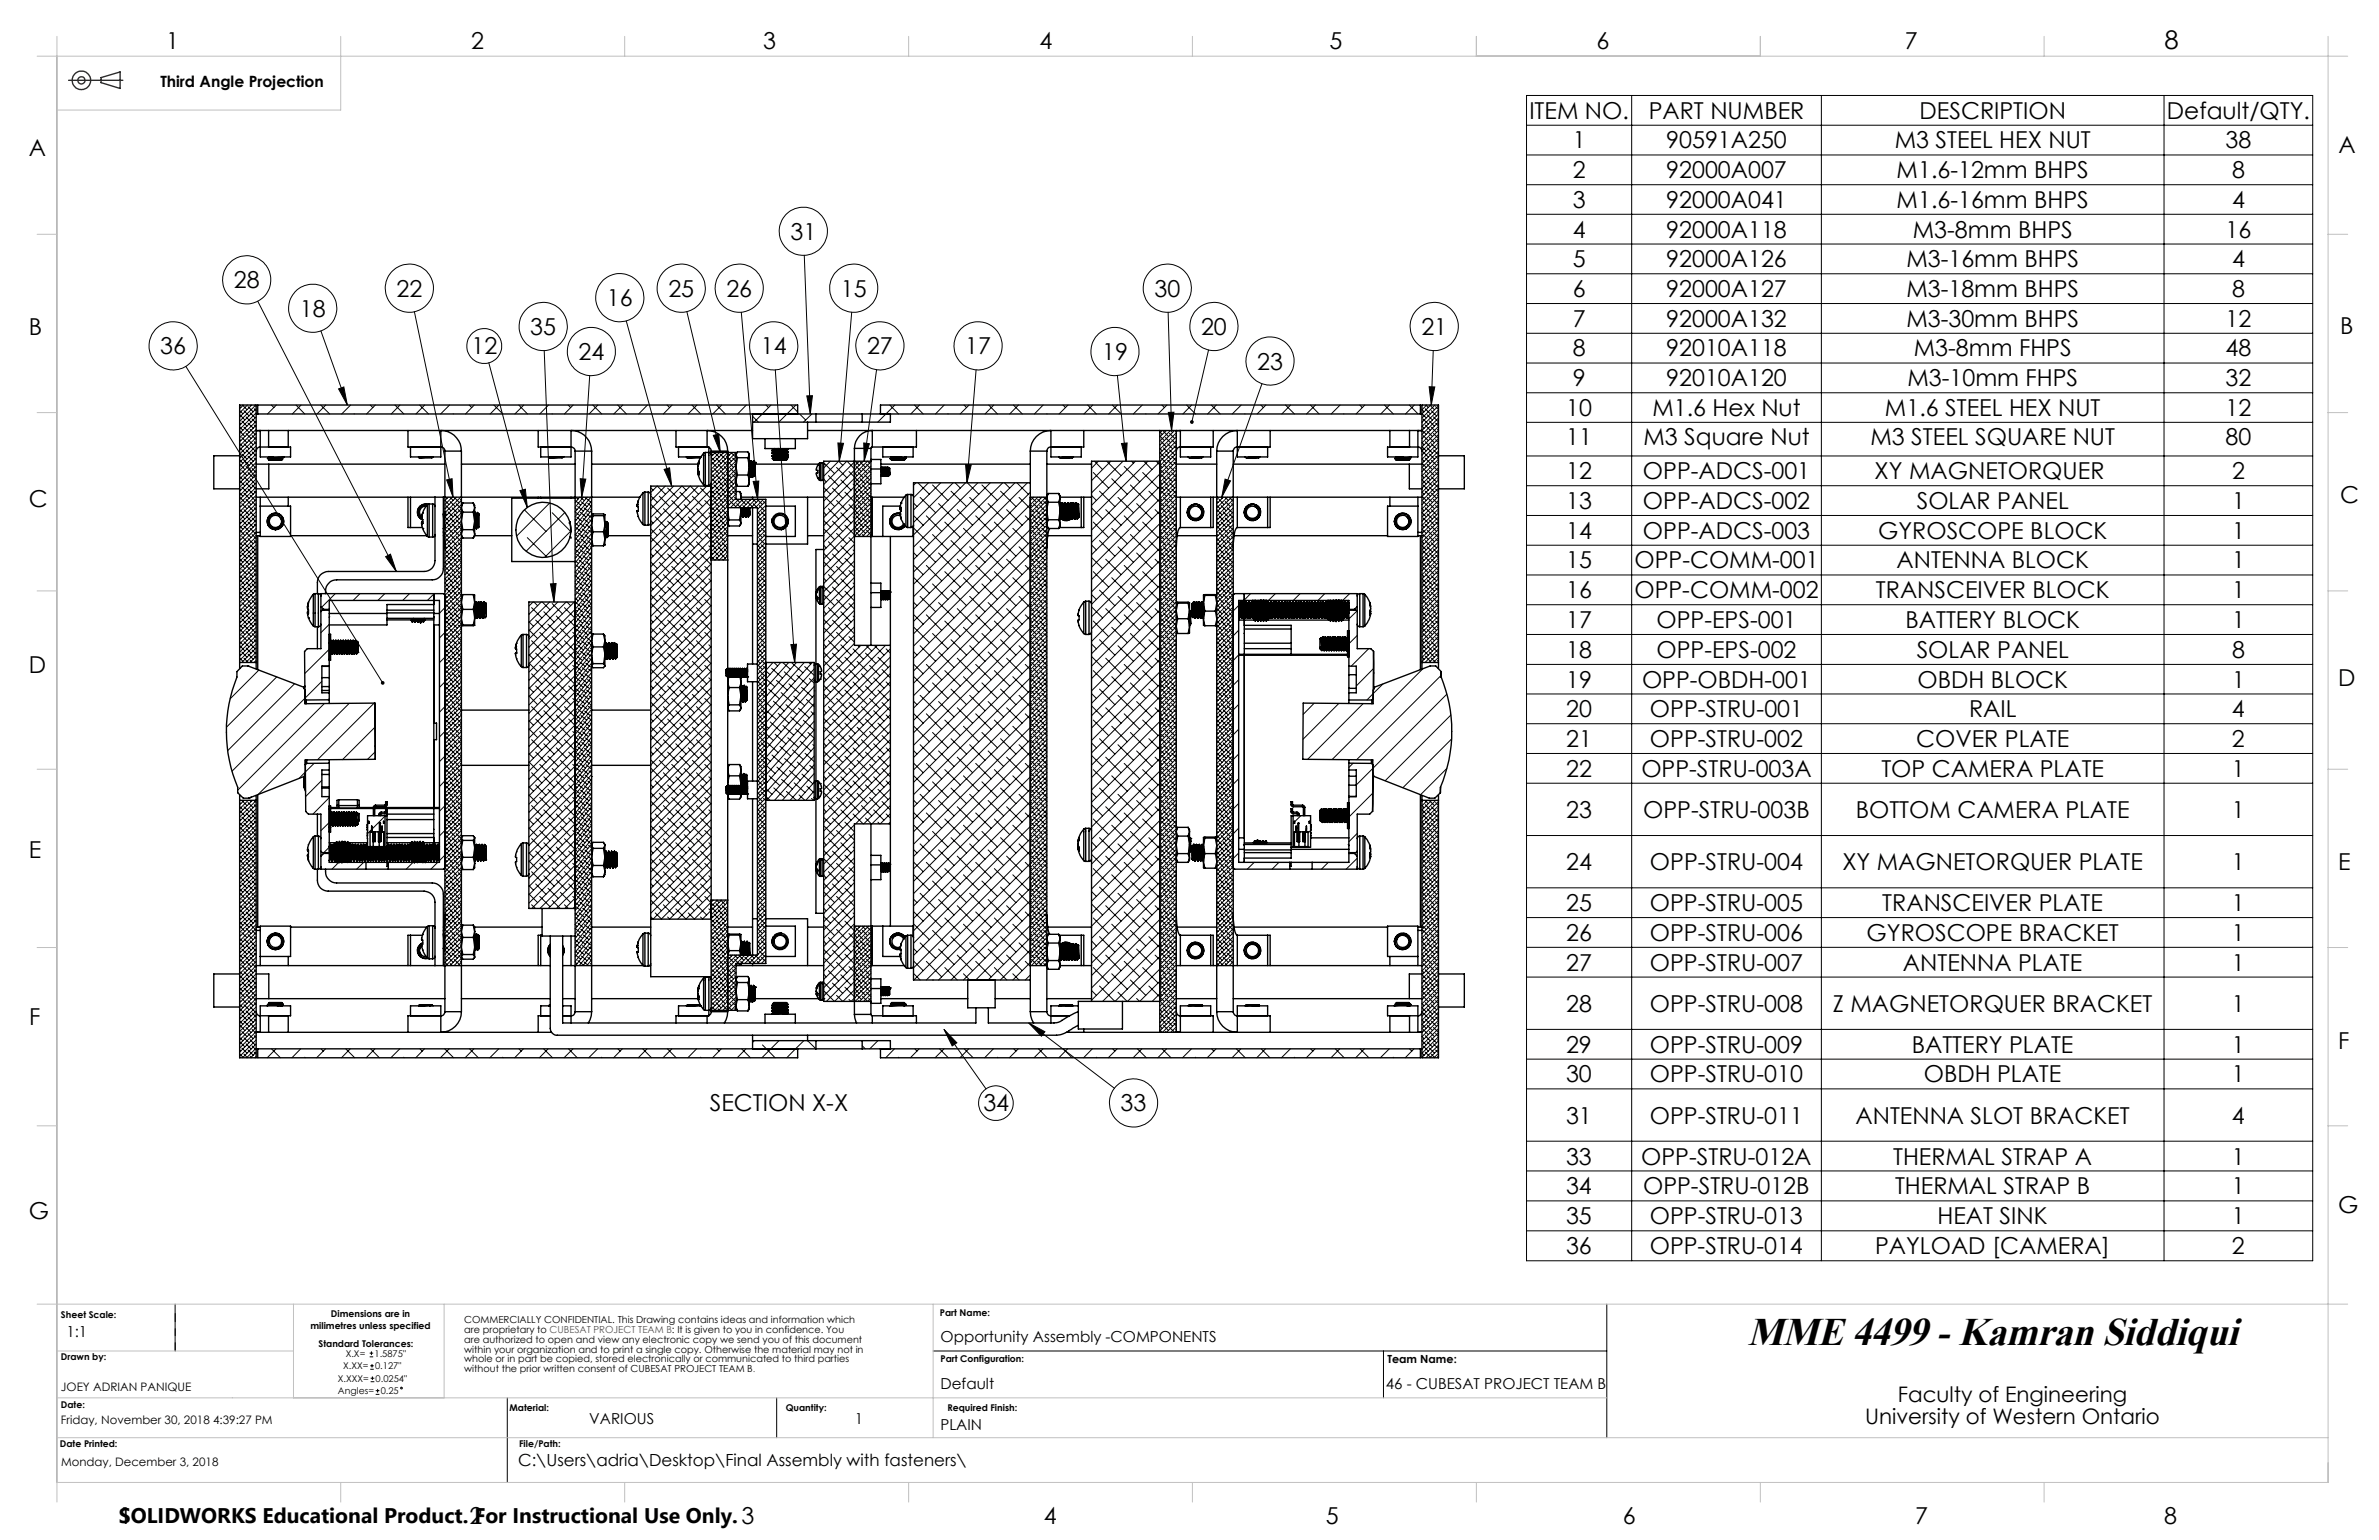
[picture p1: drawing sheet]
<svg xmlns="http://www.w3.org/2000/svg" width="432mm" height="279mm" viewBox="0 0 432 279" stroke-linecap="round" stroke-linejoin="round" font-family="sans-serif">
<defs><g id="words">
<text font-size="7.3" x="317.2" y="244">MME 4499 - Kamran Siddiqui</text>
<text font-size="4.7" x="392.8" y="8.8">8</text>
<g font-size="4.2">
<text x="30.2" y="8.8">1</text>
<text x="85.5" y="8.8">2</text>
<text x="138.5" y="8.8">3</text>
<text x="188.7" y="8.8">4</text>
<text x="241.3" y="8.8">5</text>
<text x="289.8" y="8.8">6</text>
<text x="345.7" y="8.8">7</text>
<text x="277.6" y="21.5">ITEM NO.</text>
<text x="299.3" y="21.5">PART NUMBER</text>
<text x="348.4" y="21.5">DESCRIPTION</text>
<text x="393.3" y="21.5">Default/QTY.</text>
<text x="5.2" y="28.3">A</text>
<text x="285.5" y="26.9">1</text>
<text x="302.4" y="26.9">90591A250</text>
<text x="343.9" y="26.9">M3 STEEL HEX NUT</text>
<text x="404" y="26.9">38</text>
<text x="424.4" y="27.8">A</text>
<text x="285.5" y="32.3">2</text>
<text x="302.4" y="32.3">92000A007</text>
<text x="344.3" y="32.3">M1.6-12mm BHPS</text>
<text x="405.1" y="32.3">8</text>
<text x="285.5" y="37.7">3</text>
<text x="302.4" y="37.7">92000A041</text>
<text x="344.3" y="37.7">M1.6-16mm BHPS</text>
<text x="405.1" y="37.7">4</text>
<text x="143.5" y="43.5">31</text>
<text x="285.5" y="43.1">4</text>
<text x="302.4" y="43.1">92000A118</text>
<text x="347.2" y="43.1">M3-8mm BHPS</text>
<text x="404" y="43.1">16</text>
<text x="42.4" y="52.3">28</text>
<text x="72" y="53.8">22</text>
<text x="121.3" y="53.8">25</text>
<text x="131.8" y="53.8">26</text>
<text x="152.6" y="53.8">15</text>
<text x="209.5" y="53.8">30</text>
<text x="285.5" y="48.5">5</text>
<text x="285.5" y="53.9">6</text>
<text x="302.4" y="48.5">92000A126</text>
<text x="302.4" y="53.9">92000A127</text>
<text x="346" y="48.5">M3-16mm BHPS</text>
<text x="346" y="53.9">M3-18mm BHPS</text>
<text x="405.1" y="48.5">4</text>
<text x="405.1" y="53.9">8</text>
<text x="54.4" y="57.5">18</text>
<text x="110.2" y="55.6">16</text>
<text x="285.5" y="59.3">7</text>
<text x="302.4" y="59.3">92000A132</text>
<text x="346" y="59.3">M3-30mm BHPS</text>
<text x="404" y="59.3">12</text>
<text x="5.2" y="60.8">B</text>
<text x="29.1" y="64.3">36</text>
<text x="85.6" y="64.3">12</text>
<text x="96.3" y="60.8">35</text>
<text x="105" y="65.3">24</text>
<text x="138.1" y="64.3">14</text>
<text x="157.4" y="64.3">27</text>
<text x="175.2" y="64.3">17</text>
<text x="200" y="65.3">19</text>
<text x="218" y="60.8">20</text>
<text x="258" y="60.8">21</text>
<text x="285.5" y="64.7">8</text>
<text x="302.4" y="64.7">92010A118</text>
<text x="347.4" y="64.7">M3-8mm FHPS</text>
<text x="404" y="64.7">48</text>
<text x="424.8" y="60.5">B</text>
<text x="228.2" y="67">23</text>
<text x="285.5" y="70.1">9</text>
<text x="302.4" y="70.1">92010A120</text>
<text x="346.2" y="70.1">M3-10mm FHPS</text>
<text x="404" y="70.1">32</text>
<text x="284.3" y="75.5">10</text>
<text x="299.9" y="75.5">M1.6 Hex Nut</text>
<text x="342.1" y="75.5">M1.6 STEEL HEX NUT</text>
<text x="404" y="75.5">12</text>
<text x="284.3" y="80.8">11</text>
<text x="298.3" y="80.8">M3 Square Nut</text>
<text x="339.5" y="80.8">M3 STEEL SQUARE NUT</text>
<text x="404" y="80.8">80</text>
<text x="284.3" y="87">12</text>
<text x="298.2" y="87">OPP-ADCS-001</text>
<text x="340.3" y="87">XY MAGNETORQUER</text>
<text x="405.1" y="87">2</text>
<text x="5.2" y="91.9">C</text>
<text x="284.3" y="92.4">13</text>
<text x="298.2" y="92.4">OPP-ADCS-002</text>
<text x="347.9" y="92.4">SOLAR PANEL</text>
<text x="405.1" y="92.4">1</text>
<text x="424.8" y="91.2">C</text>
<text x="284.3" y="97.7">14</text>
<text x="298.2" y="97.7">OPP-ADCS-003</text>
<text x="340.9" y="97.7">GYROSCOPE BLOCK</text>
<text x="405.1" y="97.7">1</text>
<text x="284.3" y="103.1">15</text>
<text x="296.7" y="103.1">OPP-COMM-001</text>
<text x="344.2" y="103.1">ANTENNA BLOCK</text>
<text x="405.1" y="103.1">1</text>
<text x="284.3" y="108.5">16</text>
<text x="284.3" y="113.9">17</text>
<text x="296.7" y="108.5">OPP-COMM-002</text>
<text x="300.7" y="113.9">OPP-EPS-001</text>
<text x="340.5" y="108.5">TRANSCEIVER BLOCK</text>
<text x="345.8" y="113.9">BATTERY BLOCK</text>
<text x="405.1" y="108.5">1</text>
<text x="405.1" y="113.9">1</text>
<text x="284.3" y="119.3">18</text>
<text x="300.7" y="119.3">OPP-EPS-002</text>
<text x="347.9" y="119.3">SOLAR PANEL</text>
<text x="405.1" y="119.3">8</text>
<text x="5.2" y="122">D</text>
<text x="284.3" y="124.7">19</text>
<text x="298" y="124.7">OPP-OBDH-001</text>
<text x="348" y="124.7">OBDH BLOCK</text>
<text x="405.1" y="124.7">1</text>
<text x="424.4" y="124.4">D</text>
<text x="284.3" y="130.1">20</text>
<text x="299.5" y="130.1">OPP-STRU-001</text>
<text x="357.4" y="130.1">RAIL</text>
<text x="405.1" y="130.1">4</text>
<text x="284.3" y="135.5">21</text>
<text x="299.5" y="135.5">OPP-STRU-002</text>
<text x="347.8" y="135.5">COVER PLATE</text>
<text x="405.1" y="135.5">2</text>
<text x="284.3" y="140.9">22</text>
<text x="297.9" y="140.9">OPP-STRU-003A</text>
<text x="341.5" y="140.9">TOP CAMERA PLATE</text>
<text x="405.1" y="140.9">1</text>
<text x="284.3" y="148.4">23</text>
<text x="298.3" y="148.4">OPP-STRU-003B</text>
<text x="336.8" y="148.4">BOTTOM CAMERA PLATE</text>
<text x="405.1" y="148.4">1</text>
<text x="5.2" y="155.6">E</text>
<text x="284.3" y="157.9">24</text>
<text x="299.5" y="157.9">OPP-STRU-004</text>
<text x="334.4" y="157.9">XY MAGNETORQUER PLATE</text>
<text x="405.1" y="157.9">1</text>
<text x="424.4" y="157.9">E</text>
<text x="284.3" y="165.3">25</text>
<text x="299.5" y="165.3">OPP-STRU-005</text>
<text x="341.6" y="165.3">TRANSCEIVER PLATE</text>
<text x="405.1" y="165.3">1</text>
<text x="284.3" y="170.7">26</text>
<text x="299.5" y="170.7">OPP-STRU-006</text>
<text x="338.8" y="170.7">GYROSCOPE BRACKET</text>
<text x="405.1" y="170.7">1</text>
<text x="284.3" y="176.1">27</text>
<text x="299.5" y="176.1">OPP-STRU-007</text>
<text x="345.4" y="176.1">ANTENNA PLATE</text>
<text x="405.1" y="176.1">1</text>
<text x="5.3" y="186">F</text>
<text x="284.3" y="183.5">28</text>
<text x="299.5" y="183.5">OPP-STRU-008</text>
<text x="332.7" y="183.5">Z MAGNETORQUER BRACKET</text>
<text x="405.1" y="183.5">1</text>
<text x="284.3" y="191">29</text>
<text x="299.5" y="191">OPP-STRU-009</text>
<text x="347" y="191">BATTERY PLATE</text>
<text x="405.1" y="191">1</text>
<text x="424.4" y="190.3">F</text>
<text x="284.3" y="196.4">30</text>
<text x="299.5" y="196.4">OPP-STRU-010</text>
<text x="349.2" y="196.4">OBDH PLATE</text>
<text x="405.1" y="196.4">1</text>
<text x="128.8" y="201.7">SECTION X-X</text>
<text x="178.5" y="201.7">34</text>
<text x="203.4" y="201.7">33</text>
<text x="284.2" y="203.8">31</text>
<text x="299.4" y="203.8">OPP-STRU-011</text>
<text x="336.8" y="203.8">ANTENNA SLOT BRACKET</text>
<text x="405.1" y="203.8">4</text>
<text x="284.2" y="211.3">33</text>
<text x="297.9" y="211.3">OPP-STRU-012A</text>
<text x="343.6" y="211.3">THERMAL STRAP A</text>
<text x="405.1" y="211.3">1</text>
<text x="5.2" y="221.2">G</text>
<text x="284.2" y="216.7">34</text>
<text x="298.2" y="216.7">OPP-STRU-012B</text>
<text x="344" y="216.7">THERMAL STRAP B</text>
<text x="405.1" y="216.7">1</text>
<text x="424.4" y="220.1">G</text>
<text x="284.2" y="227.5">36</text>
<text x="284.2" y="222.1">35</text>
<text x="299.4" y="227.5">OPP-STRU-014</text>
<text x="299.4" y="222.1">OPP-STRU-013</text>
<text x="340.3" y="227.5">PAYLOAD [CAMERA]</text>
<text x="351.7" y="222.1">HEAT SINK</text>
<text x="405.1" y="222.1">1</text>
<text x="405.1" y="227.5">2</text>
<text x="21.6" y="276.4">1</text>
<text x="85.2" y="276.4">2</text>
<text x="189.5" y="276.4">4</text>
<text x="240.7" y="276.4">5</text>
<text x="294.6" y="276.4">6</text>
<text x="347.6" y="276.4">7</text>
<text x="392.8" y="276.4">8</text>
</g>
<g font-size="3.9">
<text x="344.5" y="254.4">Faculty of Engineering</text>
<text x="338.5" y="258.3">University of Western Ontario</text>
</g>
<text font-size="3.8" x="21.6" y="276.3">SOLIDWORKS Educational Product. For Instructional Use Only.3</text>
<text font-size="3" x="94" y="265.9">C:\Users\adria\Desktop\Final Assembly with fasteners\</text>
<g font-size="2.8">
<text x="29.1" y="15.8">Third Angle Projection</text>
<text x="12" y="242.6">1:1</text>
<text x="170.7" y="243.5">Opportunity Assembly -COMPONENTS</text>
<text x="170.7" y="252">Default</text>
</g>
<g font-size="2.7">
<text x="251.5" y="252">46 - CUBESAT PROJECT TEAM B</text>
<text x="107" y="258.3">VARIOUS</text>
<text x="155.2" y="258.3">1</text>
<text x="170.7" y="259.5">PLAIN</text>
</g>
<g font-size="2.1">
<text x="11.1" y="252.4">JOEY ADRIAN PANIQUE</text>
<text x="11.1" y="258.4">Friday, November 30, 2018 4:39:27 PM</text>
<text x="11.1" y="265.9">Monday, December 3, 2018</text>
</g>
<text font-size="2" x="251.8" y="247.3">Team Name:</text>
<g font-size="1.8">
<text x="84.3" y="240.1">COMMERCIALLY CONFIDENTIAL. This Drawing contains ideas and information which</text>
<text x="84.3" y="241.9">are proprietary to CUBESAT PROJECT TEAM B: It is given to you in confidence. You</text>
<text x="84.3" y="243.6">are authorized to open and view any electronic copy we send you of this document</text>
<text x="84.3" y="245.4">within your organization and to print a single copy. Otherwise the material may not in</text>
<text x="84.3" y="247.2">whole or in part be copied, stored electronically or communicated to third parties</text>
<text x="84.3" y="248.9">without the prior written consent of CUBESAT PROJECT TEAM B.</text>
</g>
<g font-size="1.7">
<text x="11.1" y="239.1">Sheet Scale:</text>
<text x="60.1" y="238.9">Dimensions are in</text>
<text x="170.6" y="238.8">Part Name:</text>
<text x="56.3" y="241.2">milimetres unless specified</text>
<text x="57.8" y="244.4">Standard Tolerances:</text>
<text x="11.1" y="246.7">Drawn by:</text>
<text x="61.3" y="250.7">X.XXX=</text>
<text x="62.3" y="248.4">X.XX=</text>
<text x="62.7" y="246.1">X.X=</text>
<text x="68" y="246.1">1.5875&quot;</text>
<text x="68.1" y="248.4">0.127&quot;</text>
<text x="68.2" y="250.7">0.0254&quot;</text>
<text x="170.7" y="247.1">Part Configuration:</text>
<text x="11.1" y="255.4">Date:</text>
<text x="61.3" y="252.9">Angles=</text>
<text x="69.1" y="252.9">0.25</text>
<text x="92.5" y="255.9">Material:</text>
<text x="142.6" y="255.9">Quantity:</text>
<text x="171.9" y="255.9">Required Finish:</text>
<text x="10.9" y="262.5">Date Printed:</text>
<text x="94.2" y="262.5">File/Path:</text>
</g>
</g></defs>
<g fill="none" stroke="#000" stroke-width=".18">
<path d="M277.1 17.3h142.7v211.4h-142.7zM296.2 17.3v211.4M330.6 17.3v211.4M392.8 17.3v211.4M277.1 28.1h142.7M277.1 33.5h142.7M277.1 38.9h142.7M277.1 22.7h142.7M46.8 54.6l25.1 49.1M75.2 56.6l7 33.6M113.7 58.2l8.2 30M124.7 56.6l6 25.5"/>
<path d="M134.5 56.7l3 33.9M146 46.3l1.1 28.8M154.6 56.7l-2.3 27M212 56.7l.7 21.4M277.1 44.3h142.7M277.1 49.7h142.7M277.1 55.1h142.7M33.7 66.5l35.8 57.4M43.5 79.7l.2 .2M43.5 77.5l.6 .6M43.5 76.7l.2 .2M43.5 74.5l.6 .6"/>
<path d="M43.5 73.7l.2 .2M43.5 78.2l.9 1M43.5 75.2l.9 1M43.9 79.4l.9 .9M43.9 76.4l.9 .9M44 73.5l.8 .8M44.2 73.5l-.7 .7M44.3 77.5l.9 1M44.3 74.5l.9 1M44.7 78.6l.9 1M44.7 75.6l.9 1M44.9 73.5l-1.4 1.4"/>
<path d="M45 79.8l1 .9M45 76.8l1 .9M45 73.8l1 .9M45.4 77.9l.9 .9M45.4 74.9l.9 .9M45.5 73.5l.1 .1M45.7 73.5l-2.2 2.2M45.8 79l.7 .7M45.8 76l.7 .8M46.1 77.1l.4 .4M46.1 74.2l.4 .3M46.2 73.5l.3 .3"/>
<path d="M46.4 73.5l-2.9 2.9M46.5 74.2l-3 3M46.5 74.9l-3 3M46.5 75.6l-3 3M46.5 76.4l-3 3M46.5 77.2l-3 3M46.5 77.9l-3 3M46.5 78.6l-3 3M46.5 79.4l-3 3M49.2 73.5l.5 .4M50.2 73.5l-1.7 1.6M53.7 73.5l1.6 1.6"/>
<path d="M54.6 73.5l-1.5 1.6M58.2 73.5l1.6 1.6M58.2 60l4.8 13.5M59.1 73.5l-1.6 1.6M61.5 70.6l.9-.4 .6 3.3zM63.6 73.5l-1.6 1.6M64.3 75.1h.1M67.2 73.5l.5 .4M68.1 73.5l-1.6 1.6M71.7 73.5l1.6 1.6M72.6 73.5l-1.6 1.6M76.2 73.5l1.6 1.6"/>
<path d="M77.1 73.5l-1.6 1.6M81.6 73.5l-1.6 1.6M82.3 75.1h.1M85.2 73.5l.4 .4M86.1 73.5l-1.6 1.6M88.7 65.8l7 26.3M89.6 73.5l1.7 1.6M90.6 73.5l-1.6 1.6M94.2 73.5l1.5 1.6M95.1 73.5l-1.6 1.6M98.8 63.6l1.7 45.6M99.6 73.5l-1.6 1.6"/>
<path d="M100.2 75.1h.1M103.1 73.5l.5 .4M104 73.5l-1.6 1.6M107 68.2l-1.4 22M107.6 73.5l1.6 1.6M108.5 73.5l-1.6 1.6M112.1 73.5l1.6 1.6M113 73.5l-1.6 1.6M117.5 73.5l-1.6 1.6M118.2 75.1h.1M121.1 73.5l.4 .4M122 73.5l-1.6 1.6"/>
<path d="M125.6 73.5l1.6 1.6M126.5 73.5l-1.6 1.6M129.5 79l1-.2 .2 3.3zM130.1 73.5l1.6 1.6M131 73.5l-1.6 1.6M135.5 73.5l-1.6 1.6M136.1 75.1h.1M136.6 75.5l1.1 1.1M139 73.5l.5 .4M139.9 73.5l-3 3.1M140.7 67.1l3.6 53.1M143.5 73.5l1.3 1.3"/>
<path d="M144.5 73.5l-3.1 3.1M145.1 75.1l1.1 1.1M146.4 71.8h1.1l-.4 3.3zM147.4 75.1l-1.6 1.5M159.1 67.1l-2.3 16.6M161.5 73.5l1.6 1.6M162.4 73.5l-3.1 3.1M166 73.5l1.6 1.6M166.9 73.5l-1.6 1.6M171.4 73.5l-1.6 1.6M172 75.1h.1M175 73.5l.4 .4"/>
<path d="M175.9 73.5l-1.6 1.6M177.2 67.1l-1.7 20.5M179.5 73.5l1.5 1.6M180.4 73.5l-1.6 1.6M183.9 73.5l1.7 1.6M184.9 73.5l-1.6 1.6M189.3 73.5l-1.6 1.6M190 75.1h.1M192.9 73.5l.5 .4M193.9 73.5l-1.7 1.6M197.4 73.5l1.6 1.6M198.3 73.5l-1.6 1.6"/>
<path d="M201.9 73.5l1.6 1.6M202.8 68.1l1.6 15.6M202.8 73.5l-1.6 1.6M207.3 73.5l-1.6 1.6M208 75.1h.1M210.5 79.1l.8 .8M210.5 78.4l.5 .4M210.9 73.5l.4 .4M211 78.1l-.5 .4M211.2 78.2l.9 1M211.5 79.4l1 .9M211.7 78.1l-1.2 1.2"/>
<path d="M211.8 73.5l-1.6 1.6M212.1 74.8h1l-.4 3.3zM212.3 78.6l.9 1M212.4 78.1l-1.9 1.9M212.5 78.1l.3 .4M212.7 79.8l.8 .8M213.2 78.1l-2.7 2.7M213.3 78.1l.2 .3M213.4 79l.1 .1M213.5 79.3l-3 3M213.5 78.5l-3 3M215.4 73.5l1.6 1.6"/>
<path d="M216.3 73.5l-1.6 1.6M219.4 63.5l-3.1 13.1M219.9 73.5l1.6 1.6M220.8 73.5l-1.6 1.6M225.3 73.5l-1.6 1.6M226 75.1h.1M228.8 73.5l.5 .4M229.1 69.6l-7.3 20.6M229.8 73.5l-1.6 1.6M233.3 73.5l1.6 1.6M234.2 73.5l-1.5 1.6M237.8 73.5l1.6 1.6"/>
<path d="M238.8 73.5l-1.7 1.6M243.2 73.5l-1.6 1.6M243.9 75.1h.1M246.8 73.5l.5 .4M247.7 73.5l-1.6 1.6M251.3 73.5l1.6 1.6M252.2 73.5l-1.6 1.6M255.8 73.5l1.6 1.6M256.7 73.5l-1.6 1.6M258.1 79.5v.1M258.1 78l.8 .8M258.1 77.3l.4 .4"/>
<path d="M258.1 76.6h.1M258.1 75l.8 .8M258.1 74.3l.4 .4M258.1 73.6h.1M258.2 73.5l-.1 .1M258.3 79l1 .9M258.3 76l1 .9M258.7 77.1l.9 1M258.7 74.2l.9 .9M258.8 73.5l.5 .4M258.9 73.5l-.8 .9M259 78.2l1 1"/>
<path d="M259 75.2l1 1M259.4 70.2h1l-.6 3.3zM259.4 79.4l.9 .9M259.4 76.4l.9 .9M259.5 73.5l.8 .8M259.7 73.5l-1.6 1.6M259.8 77.5l.9 1M259.8 74.5l.9 1M260.1 63.6l-.3 9.9M260.2 78.6l.9 1M260.2 75.6l.9 1M260.5 73.5l-2.4 2.3"/>
<path d="M260.6 79.8l.5 .5M260.6 76.8l.5 .5M260.6 73.8l.5 .5M260.9 77.9l.2 .1M260.9 74.9l.2 .1M261 73.5l.1 .1M261.1 73.6l-3 3M261.1 74.4l-3 3M261.1 75.1l-3 3M261.1 75.8l-3 3M261.1 76.6l-3 3M261.1 77.4l-3 3"/>
<path d="M261.1 78.1l-3 3M261.1 78.8l-3 3M261.1 79.6l-3 3M277.1 60.5h142.7M277.1 65.9h142.7M277.1 71.3h142.7M277.1 76.6h142.7M43.5 98.5l.6 .5M43.5 97.7l.2 .2M43.5 95.5l.6 .5M43.5 94.7l.2 .2M43.5 92.5l.6 .5"/>
<path d="M43.5 91.7l.2 .2M43.5 89.5l.6 .5M43.5 88.7l.2 .2M43.5 86.5l.6 .6M43.5 85.7l.2 .2M43.5 83.5l.6 .6M43.5 82.7l.2 .2M43.5 80.5l.6 .6M43.5 99.2l.9 1M43.5 96.2l.9 1M43.5 93.2l.9 1M43.5 90.2l.9 1"/>
<path d="M43.5 87.2l.9 1M43.5 84.2l.9 1M43.5 81.2l.9 1M43.9 97.3l.9 1M43.9 94.3l.9 1M43.9 91.4l.9 .9M43.9 88.4l.9 .9M43.9 85.4l.9 .9M43.9 82.4l.9 .9M44.3 98.5l.9 .9M44.3 95.5l.9 .9M44.3 92.5l.9 .9"/>
<path d="M44.3 89.5l.9 .9M44.3 86.5l.9 .9M44.3 83.5l.9 .9M44.3 80.5l.9 .9M44.7 99.6l.9 .9M44.7 96.6l.9 .9M44.7 93.6l.9 .9M44.7 90.6l.9 .9M44.7 87.6l.9 .9M44.7 84.6l.9 .9M44.7 81.6l.9 .9M45 97.7l1 .9"/>
<path d="M45 94.7l1 .9M45 91.7l1 1M45 88.7l1 1M45 85.7l1 1M45 82.8l1 .9M45.4 98.8l.9 1M45.4 95.8l.9 1M45.4 92.9l.9 .9M45.4 89.9l.9 .9M45.4 86.9l.9 .9M45.4 83.9l.9 .9M45.4 80.9l.9 .9"/>
<path d="M45.8 99.9l.7 .8M45.8 97l.7 .7M45.8 94l.7 .7M45.8 91l.7 .7M45.8 88l.7 .7M45.8 85l.7 .7M45.8 82l.7 .7M46.1 98.1l.4 .4M46.1 95.1l.4 .4M46.1 92.1l.4 .4M46.1 89.1l.4 .4M46.1 86.1l.4 .4"/>
<path d="M46.1 83.1l.4 .4M46.1 80.1l.4 .4M46.5 80.2l-3 2.9M46.5 80.9l-3 3M46.5 81.6l-3 3M46.5 82.4l-3 3M46.5 83.1l-3 3M46.5 83.9l-3 3M46.5 84.6l-3 3M46.5 85.4l-3 3M46.5 86.1l-3 3M46.5 86.9l-3 3"/>
<path d="M46.5 87.6l-3 3M46.5 88.4l-3 3M46.5 89.1l-3 3M46.5 89.9l-3 3M46.5 90.6l-3 3M46.5 91.4l-3 3M46.5 92.1l-3 3M46.5 92.9l-3 2.9M46.5 93.6l-3 3M46.5 94.4l-3 3M46.5 95.1l-3 3M46.5 95.8l-3 3"/>
<path d="M46.5 96.6l-3 3M46.5 97.4l-3 3M46.5 98.1l-3 3M46.5 98.8l-3 3M46.5 99.6l-3 3M80.8 98.3h.1M80.8 95.3h.1M80.8 92.3h.1M80.8 93.8l.7 .7M80.8 90.8l.7 .7M80.9 90.2l.2 .2M80.9 97.7l1 .9"/>
<path d="M80.9 94.7l1 .9M80.9 91.7l1 1M81.1 87.1l1-.2 .1 3.3zM81.3 98.8l1 1M81.3 95.8l1 1M81.3 92.9l1 .9M81.4 90.2l-.6 .6M81.7 90.2l.6 .6M81.7 99.9l.9 1M81.7 97l.9 .9M81.7 94l.9 .9M81.7 91l.9 .9"/>
<path d="M82.1 98.1l.9 .9M82.1 95.1l.9 .9M82.1 92.1l.9 .9M82.1 90.2l-1.3 1.3M82.4 99.2l1 1M82.4 96.2l1 1M82.4 93.2l1 1M82.4 90.2l1 1M82.8 91.4l.9 .9-2.9 3M82.8 94.3l.9 1-2.9 3M82.8 97.3l.9 1-2.9 2.9M82.8 90.2l-2 2.1"/>
<path d="M83.2 92.5l.5 .5-2.9 3 .3 .4M83.2 95.5l.5 .5-2.9 3 .3 .4M83.2 98.5l.5 .5-2.9 3 .3 .4M83.6 90.6l.1 .2-2.9 3M83.6 93.6l.1 .2-2.9 3 .7 .7M83.6 96.6l.1 .2-2.9 3 .7 .7M83.6 99.6l.1 .2-2.9 3 .7 .7M83.6 90.2l-2.8 2.8 .3 .4M83.7 91.5l-2.9 3M83.7 94.5l-2.9 3M83.7 97.5l-2.9 3M94.4 89l1-.2 .3 3.3z"/>
<path d="M95.2 92.5l3.9 3.9M95.7 97.5l3.6 3.6M99.8 91.3l-6 6M100.2 93l3.4 3.4M102.5 93l-7 7M103.6 96.3l-4.8 4.8M104.4 99l.3 .2M104.4 97.6l.9 .8M104.4 96.9l.5 .4M104.4 94.9l.7 .5M104.4 94.2l.2 .2M104.4 92.9l.8 .7"/>
<path d="M104.4 92.2l.3 .3M104.4 90.8l1 .9M104.5 90.2l.4 .4M104.5 95.7l1 .8M104.5 90.2l-.1 .2M104.7 93.8l1 .8M104.8 98.7l1 .8M104.8 91.9l1.1 .8M105 96.8l1 .8M105.2 94.9l1 .8M105.2 90.2l-.8 1M105.3 86.9h1l-.7 3.3z"/>
<path d="M105.3 99.7l1 .9M105.3 90.2l.7 .6M105.3 93l1.1 .8M105.5 97.8l1 .9M105.5 91.1l1 .8M105.7 96l1 .8M105.8 94.1l1.1 .8M105.9 90.2l-1.5 1.8M106 98.9l1 .9M106 92.1l1 .9M106.2 97l1 .9M106.2 90.2l1 .9"/>
<path d="M106.3 95.1l1.1 .9M106.5 93.2l.9 .7M106.6 90.2l-2.2 2.7M106.6 98.1l.8 .6M106.7 91.3l.7 .6M106.8 96.2l.6 .5M107 94.3l.4 .3M107.1 99.2l.3 .2M107.2 92.4l.2 .2-3 3.7M107.2 90.2l-2.8 3.5M107.3 97.3h.1M107.4 90.5h.1"/>
<path d="M107.4 90.9l-3 3.7M107.4 91.7l-3 3.7M107.4 93.4l-3 3.7M107.4 94.2l-3 3.7M107.4 95.1l-3 3.7M107.4 95.9l-3 3.7 .8 .7M107.4 96.8l-3 3.7M107.4 97.6l-3 3.7M107.4 98.4l-3 3.7M107.4 99.3l-3 3.7M118.1 89.4l1.2-1.2 1.5 1.5M118.1 96l1.2 1.2"/>
<path d="M118.1 94.4l.4 .5M118.1 90l1.2 1.2M118.1 88.5l.4 .4M118.2 97.5l1.9 1.9M118.2 91.5l1.9 1.9M118.9 99.8l1.9 1.8M118.9 93.8l1.9 1.8M119.7 90l1.8 1.9M119.7 96l1.8 1.9M120.4 92.3l1.9 1.9M120.4 98.3l1.9 1.9M120.5 85.2l1-.3 .4 3.3z"/>
<path d="M120.8 88.2l-2.7 2.7M121.2 94.5l1.8 1.9M121.2 88.5l1.8 1.9M121.9 90.8l1.9 1.9M121.9 96.8l1.9 1.8M122.3 88.2l-4.2 4.2M122.7 93l1.8 1.9M122.7 99l1.8 1.9M123.4 95.3l1.9 1.9M123.4 89.3l1.9 1.9M123.8 88.2l-5.7 5.7M123.8 88.2l.7 .7"/>
<path d="M124.2 97.5l1.8 1.9M124.2 91.5l1.8 1.9M124.9 99.8l1.9 1.8M124.9 93.8l1.9 1.8M125.3 88.2l-7.2 7.2M125.3 88.2l1.5 1.5M125.7 96l1.8 1.9M125.7 90l1.8 1.9M126.4 98.3l1.9 1.9M126.4 92.3l1.9 1.9M126.8 88.2l-8.7 8.7M127.1 94.5l1.9 1.9"/>
<path d="M127.1 88.5l1.9 1.9M127.9 96.8l1.9 1.8M127.9 90.8l1.9 1.9M128.3 88.2l-10.2 10.2M128.7 99l.4 .5M128.7 93l.4 .5M129.1 97.2l.3 .3M129.1 95l.7 .6M129.1 94.2l.3 .3M129.1 91.2l.3 .3M129.1 89l.7 .7M129.1 88.2l.3 .3"/>
<path d="M129.1 86l.7 .7M129.1 85.2l.3 .3M129.1 83l.7 .7M129.1 82.3l.3 .2M129.1 82.1h.1M129.2 98.8l.9 1M129.2 95.8l.9 1M129.2 92.9l.9 .9M129.2 89.9l.9 .9M129.2 86.9l.9 .9M129.2 83.9l.9 .9M129.6 99.9l.9 1"/>
<path d="M129.6 97l.9 .9M129.6 94l.9 .9M129.6 91l.9 .9M129.6 88l.9 .9M129.6 85l.9 .9M129.7 82.1l.8 .8M129.9 82.1l-.8 .8M130 98.1l.9 .9M130 95.1l.9 .9M130 92.1l.9 .9M130 89.1l.9 .9M130 86.1l.9 1"/>
<path d="M130 83.1l.9 1M130.4 99.2l.9 1M130.4 96.2l.9 1M130.4 93.2l.9 1M130.4 90.2l.9 1M130.4 87.2l.9 1M130.4 84.2l.9 1M130.6 82.1l-1.5 1.5M130.7 97.3l1 1M130.7 94.3l1 1M130.7 91.4l1 .9M130.7 88.4l1 .9"/>
<path d="M130.7 85.4l1 .9M130.7 82.4l1 .9M131.1 98.5l.9 .9M131.1 95.5l.9 .9M131.1 92.5l.9 .9M131.1 89.5l.9 .9M131.1 86.5l.9 .9M131.1 83.5l.9 .9M131.2 82.1l.1 .1M131.4 82.1l-2.3 2.2M131.4 99.6l.7 .6M131.4 96.6l.7 .6"/>
<path d="M131.4 93.6l.7 .6M131.4 90.6l1 .9M131.4 87.6l1 .9M131.4 84.6l1 .9M131.8 97.7l.3 .3M131.8 94.7l.3 .3M131.8 91.7l.4 .4M131.8 88.7l1 1M131.8 85.7l1 1M131.8 82.8l1 .9M131.9 82.1l.5 .4M132.1 92.6l-3 3"/>
<path d="M132.1 94.1l-3 3M132.1 94.8l-14 14M132.1 97.1l-3 3M132.1 98.6l-3 3M132.1 93.3l-14 14.1M132.1 95.6l-3 3M132.1 96.3l-14 14M132.1 97.8l-14 14M132.1 99.3l-2.3 2.3M132.1 82.1l-3 3M132.2 89.9l.9 .9M132.2 86.9l.9 .9"/>
<path d="M132.2 83.9l.9 .9M132.6 88l.9 .9M132.6 85l.9 .9M132.6 91l.9 .9M132.7 82.1l.8 .8M132.9 82.1l-3.8 3.8M133 86.1l.6 .6M133 89.1l.6 .6M133 83.1l.6 .6M133.3 84.2l.3 .3M133.3 90.2l.3 .3M133.3 87.2l.3 .3"/>
<path d="M133.6 82.1l-4.5 4.5M133.6 83.6l-4.5 4.5M133.6 84.3l-15.5 15.5M133.6 86.6l-4.5 4.5M133.6 87.3l-15.5 15.5M133.6 88.8l-15.5 15.6M133.6 90.3l-15.5 15.5M133.6 82.9l-4.5 4.4M133.6 85.1l-4.5 4.5M133.6 85.8l-15.5 15.6M133.6 88.1l-4.5 4.5M133.6 89.6l-4.5 4.5"/>
<path d="M133.7 90.6l.6 .6M133.7 91.4l.7 .7M134.1 90.6l-1.5 1.5M134.4 90.6l1 .9M134.8 90.6l-1.5 1.5M134.8 91.7l.4 .4M135.6 90.6l-1.5 1.5M135.6 91l.9 .9M135.9 90.6l.2 .2M136.3 90.6l-1.5 1.5M136.7 87.3h1l-.2 3.3zM136.7 91.4l.7 .7"/>
<path d="M136.7 90.6l.6 .6M137.1 90.6l-1.5 1.5M137.4 90.6l1 .9M137.5 95.9l.5 .5M137.5 92.9l.5 .5M137.5 98.9l.5 .5M137.5 99.6l.9 .9M137.5 98.1l.1 .2M137.5 96.6l.9 .9M137.5 95.1l.1 .2M137.5 93.7l.9 .8M137.5 92.1l.1 .2"/>
<path d="M137.8 90.6l-1.5 1.5M137.8 97.7l.9 .9M137.8 94.7l.9 .9M137.8 91.7l.9 1M138.2 98.8l.8 .8M138.2 95.8l.8 .9M138.2 92.9l.8 .8M138.6 97l.4 .4M138.6 94l.4 .4M138.6 91l.4 .4M138.6 90.6l-1.5 1.5M138.6 99.9l.4 .5"/>
<path d="M138.9 98.1h.1M138.9 95.1h.1M138.9 92.1h.1M138.9 90.6l.1 .1M139 93.2l-1.5 1.5M139 94.7l-1.5 1.5M139 96.9l-1.5 1.5M139 90.9l-1.5 1.5M139 93.9l-1.5 1.5M139 91.7l-1.5 1.5M139 92.4l-1.5 1.5M139 95.4l-1.5 1.5"/>
<path d="M139 96.2l-1.5 1.4M139 97.6l-1.5 1.6M139 98.4l-1.5 1.5M139 99.2l-1.5 1.4M139 99.9l-1.5 1.5M149.5 98.9l.5 .5M149.5 94.4l1.2 1.2M149.5 92.9l.5 .5M149.5 88.4l1.2 1.3M149.5 86.9l.5 .5M149.6 96l1.9 1.9M149.6 90l1.9 1.9"/>
<path d="M149.6 84.1l1.9 1.8M150.4 98.3l1.8 1.9M150.4 92.3l1.8 1.9M150.4 86.3l1.8 1.9M150.7 83.7l-1.2 1.2M151.1 94.5l1.9 1.9M151.1 88.5l1.9 1.9M151.8 96.8l1.9 1.8M151.8 90.8l1.9 1.9M151.8 84.8l1.9 1.9M152.1 80.4h1l-.8 3.3zM152.6 99l1.9 1.9"/>
<path d="M152.6 93l1.9 1.9M152.6 87.1l1.9 1.8M153 84.4l-.8-.7-2.7 2.7M153.4 95.3l1.8 1.9M153.4 89.3l1.8 1.9M153.7 83.7l-4.2 4.2M153.7 83.7l1.5 1.5M154.1 97.5l1 1M154.1 91.5l1.9 1.9M154.1 85.5l1.9 1.9M154.8 99.8l.3 .2M154.8 93.8l.4 .4"/>
<path d="M154.8 87.8l.4 .4M155.1 98.8l-5.6 5.6M155.1 89.5l.9 .9M155.1 95.5l.9 .9M155.1 94.8l.5 .5M155.1 91.8l.5 .5M155.1 88.8l.5 .5M155.1 85.8l.5 .5M155.2 83.7l-5.7 5.7M155.2 83.7l.8 .7M155.4 96.6l.8 .7M155.4 93.6l1 .9"/>
<path d="M155.4 90.6l1 .9M155.4 87.6l1 .9M155.4 84.6l1 .9M155.8 94.7l.9 .9M155.8 91.7l.9 1M155.8 88.7l.9 1M155.8 85.7l.9 1M156 83.7l-.9 .9M156.1 95.8l1 1M156.1 92.9l1 .9M156.1 89.9l1 .9M156.1 86.9l1 .9"/>
<path d="M156.1 83.9l1 .9M156.5 91l1 .9M156.5 88l1 .9M156.5 97l.4 .3M156.5 94l1 .9M156.5 85l1 .9M156.7 83.7l-7.2 7.2M156.8 80.4l1 .1-1 3.2zM156.9 95.1l.9 .9M156.9 92.1l.9 .9M156.9 89.1l.9 .9M156.9 86.1l.9 1"/>
<path d="M157.3 90.2l.8 .9M157.3 96.2l.8 .8M157.3 93.2l.8 .9M157.3 87.2l.8 .9M157.3 84.2l.8 .9M157.4 83.7l-2.3 2.3M157.5 83.7l.3 .4M157.7 97.3h.1M157.7 94.3l.4 .5M157.7 91.4l.4 .4M157.7 88.4l.4 .4M157.7 85.4l.4 .4"/>
<path d="M158 95.5h.1M158 92.5h.1M158 89.5h.1M158 86.5l.1 .1M158.1 83.8l-8.6 8.6M158.1 84.6l-3 3M158.1 86l-3 3M158.1 86.8l-8.6 8.6M158.1 89l-3 3M158.1 90.5l-3 3M158.1 91.3l-8.6 8.6M158.1 92.8l-8.6 8.6"/>
<path d="M158.1 93.5l-3 3M158.1 95.8l-1.6 1.5M158.1 97.3h-.1M158.1 85.3l-8.6 8.6M158.1 88.3l-8.6 8.6M158.1 89.8l-8.6 8.6M158.1 94.3l-8.6 8.6M158.1 92l-3 3M158.1 96.5l-.8 .8M158.1 87.5l-3 3.1M158.1 95l-2.3 2.3M165.8 93.5l1.8 1.8"/>
<path d="M165.8 91.3l.6 .6M165.9 95.8l2.8 2.8M166.3 87.6l-.5 .5M166.6 87.6l2.1 2.1M167 99.2l2.8 2.8M167 90.2l2.8 2.8M168.1 93.6l2.8 2.8M168.5 87.6l-2.7 2.7M169.3 97l2.7 2.8M169.3 88l2.7 2.8M170.4 91.4l2.8 2.8M170.7 87.6l-4.9 4.9"/>
<path d="M171.5 94.7l2.8 2.8M172.6 98.1l2.8 2.8M172.6 89.1l2.8 2.8M173 87.6l-7.2 7.2M173.4 87.6l.9 .9M173.7 92.5l2.8 2.8M174.9 95.8l2.8 2.8M175.3 84.3h1l-.8 3.3zM175.3 87.6l-9.5 9.4M175.6 87.6l2.1 2.1M176 99.2l2.8 2.8M176 90.2l2.8 2.8"/>
<path d="M177.1 93.6l2.8 2.8M177.5 87.6l-11.7 11.7M178.2 88l2.8 2.8M178.2 97l2.8 2.8M179.4 91.4l2.8 2.8M179.7 87.6l-13.9 13.9M180.5 94.7l2.8 2.8M181.6 89.1l2.8 2.8M181.6 98.1l2.8 2.8M182 87.6l-16.2 16.2M182.3 87.6l1 .9M182.7 92.5l2.8 2.8"/>
<path d="M183.8 95.8l2.9 2.8M184.2 87.6l-18.4 18.4M184.6 87.6l2.1 2.1M185 99.2l2.8 2.8M185 90.2l2 2.1M186.1 93.6l1.3 1.3M186.5 87.6l-20.7 20.7M187 99.8h.1M187 96.8h.1M187 93.8h.1M187 89.3l-21.2 21.2M187 91.5l-21.2 21.2"/>
<path d="M187 98.2l.8 .8M187 97.5l.4 .4M187 95.2l.8 .8M187 92.3l.8 .7M187 91.5l.4 .4M187.2 99.2l.9 1M187.2 96.2l.9 1M187.2 93.2l.9 1M187.2 90.2l.9 1M187.6 97.3l.9 1M187.6 94.3l.9 1M187.6 91.4l.9 .9"/>
<path d="M187.6 90.2l-.6 .6M188 98.5l.9 .9M188 95.5l.9 .9M188 92.5l.9 .9M188.3 99.6l1 .9M188.3 96.6l1 .9M188.3 93.6l1 .9M188.3 90.6l1 .9M188.4 90.2l-1.4 1.3M188.7 90.2l.2 .2M188.7 97.7l1 .9M188.7 94.7l1 .9"/>
<path d="M188.7 91.7l1 1M189.1 98.8l.9 1-24.2 24.2M189.1 95.8l.9 1-3 3M189.1 92.9l.9 .9M189.1 90.2l-2.1 2.1M189.4 90.2l.6 .6M189.4 91l.6 .5-3 3M189.4 99.9l.6 .6M189.4 97l.6 .5M189.4 94l.6 .5M189.8 92.1l.2 .2-3 3M189.8 95.1l.2 .2-24.2 24.2"/>
<path d="M189.8 98.1l.2 .1M189.9 90.2l-2.9 2.9M190 90.8l-24.2 24.2M190 93.8l-3 3M190 98.3l-3 3M190 99l-3 3M190 93l-24.2 24.2M190 94.5l-3 3M190 96l-3 3M190 97.5l-24.2 24.2M198.1 92.1l2 2.1M198.1 98.9l.9 .9"/>
<path d="M198.1 89.9l.9 .9M198.4 94.7l2.8 2.8M198.4 85.7l2.8 2.8M198.6 83.7l1.5 1.5M199.4 83.7l-1.3 1.2M199.6 98.1l2.8 2.8M199.6 89.1l2.8 2.8M200.7 92.5l2.8 2.8M200.9 83.7l2.6 2.6M201.6 83.7l-3.5 3.5M201.8 95.8l2.8 2.8M201.8 86.9l2.8 2.8"/>
<path d="M202.9 99.2l2.8 2.8M202.9 90.2l2.8 2.8M203.6 80.5l1-.1-.2 3.3zM203.8 83.7l-5.7 5.7M204 93.6l2.9 2.8M204 84.6l2.9 2.8M205.2 97l2.8 2.8M205.2 88l2.8 2.8M205.4 83.7l.3 .4M206.1 83.7l-8 8M206.3 91.4l2.8 2.8M207.4 85.7l2.8 2.8"/>
<path d="M207.4 94.7l2.8 2.8M207.6 83.7l1.5 1.5M208.4 83.7l-10.3 10.2M208.5 98.1l2.8 2.8M208.5 89.1l2.8 2.8M209.7 92.5l1.3 1.3M209.9 83.7l1.1 1.1M210.5 99.3l.5 .5M210.5 92.6l.1 .1M210.5 89.6l.1 .1M210.5 88.1l.8 .8M210.5 81.4l.5 .4"/>
<path d="M210.5 98.6h.1M210.5 97l.8 .9M210.5 96.3l.5 .5M210.5 95.6h.1M210.5 94.1l.8 .8M210.5 90.3l.5 .5M210.5 87.3l.5 .5M210.5 86.6l.1 .1M210.5 85.1l.8 .8M210.5 83.6l.1 .1M210.5 82.1l.8 .8M210.5 80.6l.1 .1"/>
<path d="M210.8 98.1l.9 .9M210.8 95.1l.9 .9M210.8 92.1l.9 .9M210.8 89.1l.9 .9M210.8 86.1l.9 1M210.8 83.1l.9 1M210.8 80.1l.9 1M211.2 93.2l.9 1M211.2 90.2l.9 1M211.2 99.2l.9 1M211.2 96.2l.9 1M211.2 87.2l.9 1"/>
<path d="M211.2 84.2l.9 1M211.2 81.2l.9 1M211.5 97.3l1 1M211.5 94.3l1 1M211.5 91.4l1 .9M211.5 88.4l1 .9M211.5 85.4l1 .9M211.5 82.4l1 .9M211.9 80.5l.9 .9M211.9 98.5l.9 .9M211.9 95.5l.9 .9M211.9 92.5l.9 .9"/>
<path d="M211.9 89.5l.9 .9M211.9 86.5l.9 .9M211.9 83.5l.9 .9M212.3 90.6l.9 .9M212.3 87.6l.9 .9M212.3 99.6l.9 .9M212.3 96.6l.9 .9M212.3 93.6l.9 .9M212.3 84.6l.9 .9M212.3 81.6l.9 .9M212.7 97.7l.8 .9M212.7 94.7l.8 .9"/>
<path d="M212.7 91.7l.8 .9M212.7 88.7l.8 .9M212.7 85.7l.8 .9M212.7 82.8l.8 .8M213 95.8l.5 .5M213 80.9l.5 .5M213 98.8l.5 .5M213 92.9l.5 .4M213 89.9l.5 .4M213 86.9l.5 .4M213 83.9l.5 .4M213.4 91l.1 .1"/>
<path d="M213.4 82l.1 .1M213.4 99.9l.1 .1M213.4 97l.1 .1M213.4 94l.1 .1M213.4 88l.1 .1M213.4 85l.1 .1M213.5 98.7l-15.4 15.4M213.5 99.5l-3 3M213.5 82.3l-3 3M213.5 85.3l-15.4 15.3M213.5 86.7l-3 3M213.5 89l-3 3"/>
<path d="M213.5 90.5l-3 3M213.5 92l-15.4 15.4M213.5 93.5l-3 3M213.5 95.7l-3 3M213.5 97.2l-3 3M213.5 98l-3 3M213.5 80.8l-15.4 15.4M213.5 83.7l-3 3M213.5 88.3l-3 3M213.5 89.7l-15.4 15.5M213.5 83l-15.4 15.4M213.5 81.5l-3 3"/>
<path d="M213.5 86l-3 3M213.5 87.5l-15.4 15.4M213.5 92.7l-3 3M213.5 94.2l-15.4 15.4M213.5 95l-3 3M213.5 96.5l-15.4 15.4M213.5 80l-3 3M213.5 84.5l-3 3M213.5 91.3l-3 3M220.8 99.9l.3 .3M220.8 97.6l.6 .7M220.8 96.9l.3 .3"/>
<path d="M220.8 94.7l.6 .6M220.8 93.9l.3 .3M220.8 91.7l.6 .6M220.8 90.9l.3 .3M220.9 98.5l.9 .9M220.9 95.5l.9 .9M220.9 92.5l.9 .9M221.3 99.6l.9 .9M221.3 96.6l.9 .9M221.3 93.6l.9 .9M221.3 90.6l.9 .9M221.3 90.2l-.5 .5"/>
<path d="M221.6 90.2l.2 .2M221.7 97.7l.9 .9M221.7 94.7l.9 .9M221.7 91.7l.9 1M222 98.8l1 1M222 95.8l1 1M222 92.9l1 .9M222 90.2l-1.2 1.2M222.4 86.9l.9 .3-1.5 3zM222.4 90.2l.6 .6M222.4 99.9l.9 1M222.4 97l.9 .9"/>
<path d="M222.4 94l.9 .9M222.4 91l.9 .9M222.7 98.1l1 .9M222.7 95.1l1 .9M222.7 92.1l1 .9M222.8 90.2l-2 1.9M223.1 99.2l.7 .7M223.1 96.2l.7 .7M223.1 93.2l.7 .7M223.1 90.2l.7 .7M223.5 97.3l.3 .4M223.5 94.3l.3 .4"/>
<path d="M223.5 91.4l.3 .3M223.6 90.2l-2.8 2.7M223.8 90.6l-3 3.1M223.8 91.4l-3 3M223.8 92.1l-3 3M223.8 92.9l-3 3M223.8 93.6l-3 3M223.8 94.4l-3 3M223.8 95.1l-3 3M223.8 95.9l-3 3M223.8 96.6l-3 3M223.8 97.4l-3 3"/>
<path d="M223.8 98.1l-3 3M223.8 98.9l-3 3M223.8 99.6l-3 3M258.1 99l.8 .8M258.1 98.2l.4 .4M258.1 97.5h.1M258.1 96l.8 .8M258.1 95.2l.4 .4M258.1 94.5h.1M258.1 93l.8 .8M258.1 92.3l.4 .4M258.1 91.5h.1"/>
<path d="M258.1 90l.8 .8M258.1 89.3l.4 .4M258.1 88.5h.1M258.1 87l.8 .8M258.1 86.3l.4 .4M258.1 85.5h.1M258.1 84l.8 .8M258.1 83.3l.4 .4M258.1 82.5h.1M258.1 81l.8 .8M258.1 80.3l.4 .4M258.3 99.9l1 1"/>
<path d="M258.3 97l1 .9M258.3 94l1 .9M258.3 91l1 .9M258.3 88l1 .9M258.3 85l1 .9M258.3 82l1 .9M258.7 98.1l.9 .9M258.7 95.1l.9 .9M258.7 92.1l.9 .9M258.7 89.1l.9 .9M258.7 86.1l.9 1M258.7 83.1l.9 1"/>
<path d="M258.7 80.1l.9 1M259 99.2l1 1M259 96.2l1 1M259 93.2l1 1M259 90.2l1 1M259 87.2l1 1M259 84.2l1 1M259 81.2l1 1M259.4 97.3l.9 1M259.4 94.3l.9 1M259.4 91.4l.9 .9M259.4 88.4l.9 .9"/>
<path d="M259.4 85.4l.9 .9M259.4 82.4l.9 .9M259.8 98.5l.9 .9M259.8 95.5l.9 .9M259.8 92.5l.9 .9M259.8 89.5l.9 .9M259.8 86.5l.9 .9M259.8 83.5l.9 .9M259.8 80.5l.9 .9M260.2 99.6l.9 .9M260.2 96.6l.9 .9M260.2 93.6l.9 .9"/>
<path d="M260.2 90.6l.9 .9M260.2 87.6l.9 .9M260.2 84.6l.9 .9M260.2 81.6l.9 .9M260.6 82.8l.5 .5-3 3M260.6 85.7l.5 .6-3 3M260.6 97.7l.5 .5M260.6 94.7l.5 .5M260.6 91.7l.5 .6M260.6 88.7l.5 .6M260.9 98.8l.2 .2M260.9 95.8l.2 .2"/>
<path d="M260.9 92.9l.2 .1M260.9 89.9l.2 .1M260.9 86.9l.2 .1M260.9 83.9l.2 .1M260.9 80.9l.2 .1M261.1 80.3l-3 3M261.1 81.1l-3 3M261.1 81.8l-3 3M261.1 82.6l-3 3M261.1 84.1l-3 3M261.1 84.8l-3 3M261.1 85.6l-3 3"/>
<path d="M261.1 87.1l-3 3M261.1 87.8l-3 3M261.1 88.6l-3 3M261.1 89.3l-3 3M261.1 90.1l-3 3M261.1 90.8l-3 3M261.1 91.6l-3 3M261.1 92.3l-3 3M261.1 93.1l-3 3M261.1 93.8l-3 3M261.1 94.6l-3 3M261.1 95.3l-3 3"/>
<path d="M261.1 96.1l-3 3M261.1 96.8l-3 3M261.1 97.5l-3 3M261.1 98.3l-3 3M261.1 99.1l-3 3M261.1 99.8l-3 3M277.1 82.7h142.7M277.1 88.1h142.7M277.1 93.5h142.7M277.1 98.9h142.7M43.5 119.4l.6 .6M43.5 118.6l.2 .3"/>
<path d="M43.5 116.4l.6 .6M43.5 115.6l.2 .3M43.5 113.4l.6 .6M43.5 112.7l.2 .2M43.5 110.4l.6 .6M43.5 109.7l.2 .2M43.5 107.4l.6 .6M43.5 106.7l.2 .2M43.5 104.4l.6 .6M43.5 103.7l.2 .2M43.5 101.4l.6 .6M43.5 100.7l.2 .2"/>
<path d="M43.5 117.2l.9 .9M43.5 114.2l.9 .9M43.5 111.2l.9 .9M43.5 108.2l.9 .9M43.5 105.2l.9 .9M43.5 102.2l.9 1M43.9 118.3l.9 .9M43.9 115.3l.9 .9M43.9 112.3l.9 .9M43.9 109.3l.9 .9M43.9 106.3l.9 .9M43.9 103.3l.9 .9"/>
<path d="M43.9 100.3l.9 1M44.3 119.4l.7 .8M44.3 116.4l.9 1M44.3 113.4l.9 1M44.3 110.4l.9 1M44.3 107.5l.9 .9M44.3 104.5l.9 .9M44.3 101.5l.9 .9M44.7 117.5l.9 1M44.7 114.5l.9 1M44.7 111.5l.9 1M44.7 108.5l.9 1"/>
<path d="M44.7 105.6l.9 .9M44.7 102.6l.9 .9M45 118.7l1 .9M45 115.7l1 .9M45 112.7l1 .9M45 109.7l1 .9M45 106.7l1 .9M45 103.7l1 .9M45 100.7l1 .9M45.4 119.8l.4 .4M45.4 116.8l.9 .9M45.4 113.8l.9 .9"/>
<path d="M45.4 110.8l.9 1M45.4 107.8l.9 1M45.4 104.8l.9 1M45.4 101.8l.9 1M45.8 117.9l.7 .7M45.8 114.9l.7 .8M45.8 111.9l.7 .8M45.8 108.9l.7 .8M45.8 105.9l.7 .8M45.8 102.9l.7 .8M46.1 119l.4 .4M46.1 116.1l.4 .3"/>
<path d="M46.1 113.1l.4 .3M46.1 110.1l.4 .3M46.1 107.1l.4 .3M46.1 104.1l.4 .3M46.1 101.1l.4 .4M46.5 100.3l-3 3M46.5 101.1l-3 3M46.5 101.8l-3 3M46.5 102.6l-3 3M46.5 103.3l-3 3M46.5 104.1l-3 3M46.5 104.8l-3 3"/>
<path d="M46.5 105.6l-3 3M46.5 106.3l-3 3M46.5 107.1l-3 3M46.5 107.8l-3 3M46.5 108.6l-3 3M46.5 109.3l-3 3M46.5 110.1l-3 3M46.5 110.8l-3 3M46.5 111.6l-3 3M46.5 112.3l-3 3M46.5 113.1l-3 3M46.5 113.8l-3 3"/>
<path d="M46.5 114.5l-3 3.1M46.5 115.3l-3 3M46.5 116.1l-3 3M46.5 116.8l-3 3M46.5 117.5l-2.6 2.7M46.5 118.3l-1.9 1.9M46.5 119.1l-1.1 1.1M46.5 119.8l-.4 .4M59.8 113.3l-1.6 1.5M59.8 117.8l-4.5 4.4M60.9 107.7l-2.5 2.5M65.3 107.7l-1.2 1.2"/>
<path d="M69.8 107.7l-1.2 1.2M70 101l.9-.5 1 3.2zM74.3 107.7l-1.2 1.2M78.8 107.7l-1.2 1.2M80.8 119.2h.1M80.8 116.2h.1M80.8 113.2h.1M80.8 110.2h.1M80.8 107.2h.1M80.8 104.2h.1M80.8 114.7l.7 .8M80.8 111.7l.7 .8"/>
<path d="M80.8 111l.3 .4M80.8 108l.3 .4M80.8 110.2l-1 1.1M80.9 118.7l1 .9M80.9 115.7l1 .9M80.9 112.7l1 .9M80.9 109.7l1 .9M80.9 106.7l1 .9M80.9 103.7l1 .9M80.9 100.7l1 .9M81.3 119.8l1 .9M81.3 116.8l1 .9"/>
<path d="M81.3 113.8l1 .9M81.3 110.8l1 1M81.3 107.8l1 1M81.3 104.8l1 1M81.3 101.8l1 1M81.7 117.9l.9 1M81.7 114.9l.9 1M81.7 111.9l.9 1M81.7 108.9l.9 1M81.7 105.9l.9 1M81.7 102.9l.9 1M82.1 119l.9 1"/>
<path d="M82.1 116.1l.9 .9M82.1 113.1l.9 .9M82.1 110.1l.9 .9M82.1 107.1l.9 .9M82.1 104.1l.9 .9M82.1 101.1l.9 .9M82.4 117.2l1 .9M82.4 114.2l1 .9M82.4 111.2l1 .9M82.4 108.2l1 .9M82.4 105.2l1 .9M82.4 102.2l1 1"/>
<path d="M82.8 109.3l.9 .9-2.9 3M82.8 115.3l.9 .9-3.9 4M82.8 100.3l.9 1-2.9 3M82.8 103.3l.9 .9-2.9 3M82.8 106.3l.9 .9-2.9 3M82.8 112.3l.9 .9-2.9 3M82.8 118.3l.9 .9-2.9 3M83.2 110.4l.5 .6-2.9 3 .3 .4M83.2 113.4l.5 .6-2.9 3 .3 .4M83.2 116.4l.5 .6-2.9 3 .3 .4M83.2 101.5l.5 .5-2.9 3 .3 .4M83.2 104.5l.5 .5-2.9 3"/>
<path d="M83.2 119.4l.5 .6-2.9 3 .3 .3M83.2 107.5l.5 .5M83.6 105.6l.1 .2-2.9 3 .7 .7M83.6 114.5l.1 .2-2.9 3 .7 .8M83.6 117.5l.1 .2-2.9 3 .7 .8M83.6 102.6l.1 .2-2.9 3 .7 .7M83.6 108.5l.1 .3-2.9 3M83.6 111.5l.1 .3-3.9 3.9M83.7 109.5l-2.9 3M83.7 100.5l-2.9 3M83.7 103.5l-2.9 3M83.7 106.5l-2.9 3"/>
<path d="M83.7 108l-2.9 3M83.7 112.5l-2.9 3M83.7 115.5l-2.9 3M83.7 118.5l-2.9 3M96 118.7l.8 .9M96 117.3l.1 .1M96 114.3l1.6 1.6M96 112.8l.8 .8M96 111.3l.1 .1M96.5 116.2l1.9 1.9M96.5 110.2l1.9 1.9M96.8 109.2l-.8 .8"/>
<path d="M96.9 109.2l.7 .7M97.2 118.5l1.9 1.9M97.2 112.5l1.9 1.9M98 114.7l1.8 1.9M98.2 109.2l-2.2 2.3M98.4 109.2l1.4 1.4M98.7 117l1.9 1.9M98.7 111l1.9 1.9M99.4 119.2l2 1.9M99.4 113.2l2 1.9M99.8 109.2l-3.8 3.8M99.9 105.9h1l-.4 3.3z"/>
<path d="M100.2 115.5l1.9 1.9M100.2 109.5l1.9 1.9M101 117.7l1.8 1.9M101 111.8l1.8 1.8M101.2 109.2l-5.2 5.3M101.7 120l1.9 1.8M101.7 114l1.9 1.9M102.4 116.2l1.9 1.9M102.4 110.2l1.9 1.9M102.8 109.2l-6.8 6.8M102.9 109.2l.7 .7M103.2 118.5l1.2 1.2"/>
<path d="M103.2 112.5l1.2 1.2M104 114.7l.4 .4M104.2 109.2l-8.2 8.2M104.4 113.6l-8.4 8.4M104.4 116.6l-8.4 8.4M104.4 119.4l.2 .2M104.4 117.4l.3 .3M104.4 116l1 .8M104.4 115.3l.5 .5M104.4 114.7h.1M104.4 113.3l.7 .6M104.4 112.6l.2 .2"/>
<path d="M104.4 111.2l.9 .8M104.4 110.6l.4 .3M104.4 108.5l.6 .5M104.4 107.8l.1 .1M104.4 106.5l.7 .6M104.4 105.8l.2 .2M104.4 104.4l.9 .8M104.4 103.8l.4 .3M104.4 101.7l.6 .5M104.4 101l.1 .1M104.4 110.6l-8.4 8.4M104.4 112.1l-8.4 8.3"/>
<path d="M104.4 115.1l-8.4 8.3M104.4 119.6l-8.4 8.3M104.4 109.3l1 .8M104.5 102.4l1 .9M104.6 114.1l1 .8M104.6 107.4l1 .8M104.6 100.6l1.1 .8M104.7 119l1 .8M104.7 112.2l1.1 .9M104.8 105.4l1 .9M104.9 117.1l1 .8M104.9 110.3l1 .9"/>
<path d="M105 103.5l1 .9M105.1 115.2l1 .8M105.1 108.4l1 .9M105.1 101.6l1.1 .9M105.2 118.7l-.8-.7-8.4 8.4M105.2 113.3l1.1 .8M105.3 106.5l1 .9M105.4 118.2l1 .8M105.4 111.4l1 .8M105.4 104.6l1.1 .8M105.6 116.3l1 .8M105.6 109.5l1 .8"/>
<path d="M105.6 102.7l1 .8M105.7 114.4l1.1 .8M105.8 107.6l1 .8M105.8 100.8l1 .8M105.9 119.2l1 .9M105.9 112.5l1 .8M105.9 105.7l1.1 .8M106 117.3l1.1 .9M106.1 110.6l1 .8M106.1 103.8l1 .8M106.2 115.5l1 .8M106.3 108.7l1 .8"/>
<path d="M106.3 101.9l1 .8M106.4 113.6l1 .8M106.4 106.8l1 .8M106.5 100l.9 .8M106.5 118.4l.9 .7M106.6 111.7l.8 .6M106.6 104.9l.8 .6M106.7 116.5l.7 .6M106.8 109.7l.6 .6M106.8 103l.6 .5-3 3.7M106.9 114.6l.5 .4M106.9 107.8l.5 .4"/>
<path d="M107 101.1l.4 .3M107 119.5l.4 .3M107 112.7l.4 .3M107.1 105.9l.3 .3M107.2 117.6l.2 .2M107.2 110.8l.2 .1M107.3 104l.1 .1M107.4 115.7h.1M107.4 100.1l-3 3.7M107.4 101l-3 3.7M107.4 101.8l-3 3.7M107.4 102.7l-3 3.7"/>
<path d="M107.4 104.3l-3 3.7M107.4 105.2l-3 3.7M107.4 106l-3 3.7M107.4 106.9l-3 3.7M107.4 107.7l-3 3.7M107.4 108.5l-3 3.7M107.4 109.4l-3 3.7M107.4 110.2l-3 3.7M107.4 111.1l-3 3.7M107.4 111.9l-3 3.7M107.4 112.7l-3 3.8M107.4 113.6l-3 3.7"/>
<path d="M107.4 114.4l-3 3.7M107.4 115.3l-3 3.7M107.4 116.1l-3 3.7M107.4 116.9l-3 3.8M107.4 117.8l-3 3.7M107.4 118.6l-3 3.7M107.4 119.5l-3 3.7M118.1 119.9l1.2 1.2M118.1 118.4l.4 .5M118.1 113.9l1.2 1.2M118.1 112.4l.4 .5M118.1 107.9l1.2 1.2"/>
<path d="M118.1 106.4l.4 .5M118.1 102l1.2 1.2M118.1 100.4l.4 .5M118.2 115.5l1.9 1.9M118.2 109.5l1.9 1.9M118.2 103.5l1.9 1.9M118.9 117.7l1.9 1.9M118.9 111.8l1.9 1.8M118.9 105.8l1.9 1.8M119.7 120l1.8 1.8M119.7 114l1.8 1.9M119.7 108l1.8 1.9"/>
<path d="M119.7 102l1.8 1.9M120.4 116.2l1.9 1.9M120.4 110.2l1.9 1.9M120.4 104.2l1.9 1.9M121.2 118.5l1.8 1.9M121.2 112.5l1.8 1.9M121.2 106.5l1.8 1.9M121.2 100.5l1.8 1.9M121.9 114.7l1.9 1.9M121.9 108.8l1.9 1.8M121.9 102.8l1.9 1.8M122.7 117l1.8 1.9"/>
<path d="M122.7 111l1.8 1.9M122.7 105l1.8 1.9M123.4 119.2l1.9 1.9M123.4 113.2l1.9 1.9M123.4 107.2l1.9 1.9M123.4 101.3l1.9 1.9M124.2 115.5l1.8 1.9M124.2 109.5l1.8 1.9M124.2 103.5l1.8 1.9M124.9 117.7l1.9 1.9M124.9 111.8l1.9 1.8M124.9 105.8l1.9 1.8"/>
<path d="M125.7 120l1.8 1.8M125.7 114l1.8 1.9M125.7 108l1.8 1.9M125.7 102l1.8 1.9M126.4 116.2l1.9 1.9M126.4 110.2l1.9 1.9M126.4 104.2l1.9 1.9M127.1 118.5l1.9 1.9M127.1 112.5l1.9 1.9M127.1 106.5l1.9 1.9M127.1 100.5l1.9 1.9M127.9 114.7l1.2 1.2"/>
<path d="M127.9 108.8l1.2 1.2M127.9 102.8l1.2 1.2M128.7 117l.4 .4M128.7 111l.4 .4M128.7 105l.4 .4M129.1 102.3l-11 11M129.1 105.3l-11 11M129.1 106.8l-11 11M129.1 109.8l-11 11M129.1 111.3l-11 11M129.1 112.8l-11 11M129.1 115.8l-11 11"/>
<path d="M129.1 114.3l-11 11M129.1 101l.6 .6M129.1 100.2l.3 .3M129.1 103.8l-11 11M129.1 108.3l-11 11M129.1 117.3l-11 11M129.1 118.8l-11 11M130 101.1l.5 .5M130.7 100.3l1 1M131.1 101.5l.1 .1M131.8 100.7l.3 .3M132.1 100.8l-.8 .8"/>
<path d="M132.1 100.1l-1.5 1.5M132.1 101.6h.1M137.5 107.1l.1 .1M137.5 116.8l.5 .6M137.5 113.8l.5 .6M137.5 110.8l.5 .6M137.5 119.8l.5 .6M137.5 119.1l.1 .1M137.5 117.6l.9 .9M137.5 116.1l.1 .1M137.5 114.6l.9 .9M137.5 113.1l.1 .1"/>
<path d="M137.5 111.6l.9 .9M137.5 110.1l.1 .1M137.5 108.6l.9 .9M137.5 107.9l.5 .5M137.5 105.6l.9 .9M137.5 104.9l.5 .5M137.5 104.1l.1 .1M137.5 102.6l.9 .9M137.5 101.9l.5 .5M137.5 101.1l.1 .2M137.8 100.7l.9 .9M137.8 118.7l.9 .9"/>
<path d="M137.8 115.7l.9 .9M137.8 103.7l.9 .9M137.8 112.7l.9 .9M137.8 109.7l.9 .9M137.8 106.7l.9 .9M138.2 107.8l.8 .8M138.2 104.8l.8 .8M138.2 119.8l.8 .8M138.2 116.8l.8 .8M138.2 113.8l.8 .8M138.2 110.8l.8 .8M138.2 101.8l.8 .8"/>
<path d="M138.6 117.9l.4 .5M138.6 114.9l.4 .5M138.6 111.9l.4 .5M138.6 105.9l.4 .5M138.6 102.9l.4 .5M138.6 108.9l.4 .5M138.9 107.1h.1M138.9 104.1h.1M138.9 101.1h.1M138.9 119l.1 .1M138.9 116.1h.1M138.9 113.1h.1"/>
<path d="M138.9 110.1h.1M139 101.4l-1.5 1.5M139 103.6l-1.5 1.6M139 105.1l-1.5 1.5M139 107.4l-1.5 1.5M139 108.1l-1.5 1.5M139 111.9l-1.5 1.5M139 114.1l-1.5 1.5M139 114.9l-1.5 1.5M139 118.6l-1.5 1.5M139 104.4l-1.5 1.5M139 117.9l-1.5 1.5"/>
<path d="M139 100.6l-1.5 1.6M139 102.2l-1.5 1.4M139 102.9l-1.5 1.5M139 105.9l-1.5 1.5M139 106.6l-1.5 1.5M139 108.9l-1.5 1.5M139 109.6l-1.5 1.5M139 110.4l-1.5 1.5M139 111.1l-1.5 1.5M139 112.6l-1.5 1.5M139 113.4l-1.5 1.5M139 115.6l-1.5 1.5"/>
<path d="M139 116.4l-1.5 1.5M139 117.1l-1.5 1.5M139 119.4l-1.5 1.5M143.5 116.9h1.1l-.3 3.3zM149.5 118.4l1.2 1.2M149.5 112.4l1.2 1.2M149.5 100.4l1.2 1.2M149.5 116.9l.5 .5M149.5 110.9l.5 .5M149.5 106.4l1.2 1.2M149.5 104.9l.5 .5M149.6 120l1.9 1.8"/>
<path d="M149.6 114l1.9 1.9M149.6 108l1.9 1.9M149.6 102l1.9 1.9M150.4 116.2l1.8 1.9M150.4 110.2l1.8 1.9M150.4 104.2l1.8 1.9M151.1 118.5l1.9 1.9M151.1 112.5l1.9 1.9M151.1 106.5l1.9 1.9M151.1 100.5l1.9 1.9M151.8 114.7l1.9 1.9M151.8 108.8l1.9 1.8"/>
<path d="M151.8 102.8l1.9 1.8M152.6 111l1.9 1.9M152.6 117l1.9 1.9M152.6 105l1.9 1.9M153.4 119.2l1.8 1.9M153.4 113.2l1.7 1.8M153.4 107.2l1.7 1.8M153.4 101.3l1.7 1.7M154.1 115.5l1 1M154.1 109.5l1 1M154.1 103.5l1 1M154.8 117.7l1.9 1.9"/>
<path d="M154.8 111.8l.3 .2M154.8 105.8l.3 .2M155.1 112.3l-5.6 5.5M155.1 101.8l-5.6 5.6M155.1 115.3l-5.6 5.5M155.1 100.3l-5.6 5.6M155.1 103.3l-5.6 5.6M155.1 104.8l-5.6 5.5M155.1 106.3l-5.6 5.6M155.1 107.7l-5.6 5.6M155.1 109.3l-5.6 5.6M155.1 110.7l-5.6 5.6"/>
<path d="M155.1 113.7l-5.6 5.6M155.1 116.7l-5.6 5.6M155.6 120l1.9 1.8M155.7 117.1l.3 .3M156.2 117.1l-6.7 6.7M157.1 118.5l1.9 1.9M157.2 117.1l1 1M157.8 117.1l-8.3 8.2M158.7 117.1l1.7 1.8M159.2 117.1l-9.7 9.7M159.3 119.2l1.9 1.9M160.7 117.1l-11.2 11.2"/>
<path d="M160.8 117.7l.8 .8M161.6 120h.1M161.6 119.2l-12.1 12.1M161.6 117.7l-12.1 12.1M165.8 100.3l.6 .6M165.8 118.2l.6 .7M165.8 111.5l1.8 1.7M165.8 109.3l.6 .6M165.8 102.5l1.8 1.7M165.9 104.8l2.8 2.8M165.9 113.8l2.8 2.8M167 117.2l2.8 2.8"/>
<path d="M167 108.2l2.8 2.8M168.1 102.6l2.8 2.8M168.1 111.5l2.8 2.9M169.3 114.9l2.7 2.8M169.3 105.9l2.7 2.9M170.4 118.3l2.8 2.8M170.4 109.3l2.8 2.8M170.4 100.3l2.8 2.9M171.5 112.7l2.8 2.8M171.5 103.7l2.8 2.8M172.6 107.1l2.8 2.8M172.6 116.1l2.8 2.8"/>
<path d="M173.7 101.5l2.8 2.7M173.7 119.4l2.8 2.8M173.7 110.4l2.8 2.8M174.9 113.8l2.8 2.8M174.9 104.8l2.8 2.8M176 108.2l2.8 2.8M176 117.2l2.8 2.8M177.1 111.5l2.8 2.9M177.1 102.6l2.8 2.8M178.2 105.9l2.8 2.9M178.2 114.9l2.8 2.8M179.4 118.3l2.8 2.8"/>
<path d="M179.4 100.3l2.8 2.9M179.4 109.3l2.8 2.8M180.5 103.7l2.8 2.8M180.5 112.7l2.8 2.8M181.6 116.1l2.8 2.8M181.6 107.1l2.8 2.8M182.7 110.4l2.8 2.8M182.7 119.4l2.8 2.8M182.7 101.5l2.8 2.7M183.8 104.8l2.9 2.8M183.8 113.8l2.9 2.8M185 117.2l2.8 2.8"/>
<path d="M185 108.2l2 2M186.1 111.5l1.3 1.4M186.1 102.6l1.3 1.3M187 117.7h.1M187 114.7h.1M187 102.8h.1M187 111.7v.1M187 118.5l.4 .4M187 116.2l.8 .8M187 110.2l.8 .8M187 109.5l.4 .4M187 107.2l.8 .8"/>
<path d="M187 106.5l.4 .4M187 104.2l.8 .8M187 100.5l.4 .4M187.2 117.2l.9 .9M187.2 114.2l.9 .9M187.2 111.2l.9 .9M187.2 108.2l.9 .9M187.2 105.2l.9 .9M187.2 102.2l.9 1M187.6 118.3l.9 .9M187.6 115.3l.9 .9M187.6 112.3l.9 .9"/>
<path d="M187.6 109.3l.9 .9M187.6 106.3l.9 .9M187.6 103.3l.9 .9M187.6 100.3l.9 1M188 119.4l.9 1M188 116.4l.9 1M188 113.4l.9 1M188 110.4l.9 1M188 107.5l.9 .9M188 104.5l.9 .9M188 101.5l.9 .9M188.3 117.5l1 1"/>
<path d="M188.3 114.5l1 1M188.3 111.5l1 1M188.3 108.5l1 1M188.3 105.6l1 .9M188.3 102.6l1 .9M188.7 118.7l1 .9M188.7 115.7l1 .9M188.7 112.7l1 .9M188.7 109.7l1 .9M188.7 106.7l1 .9M188.7 103.7l1 .9M188.7 100.7l1 .9"/>
<path d="M189.1 104.8l.9 1-3 2.9M189.1 119.8l.9 .9-3 3M189.1 101.8l.9 1-3 2.9M189.1 116.8l.9 .9M189.1 113.8l.9 .9M189.1 110.8l.9 .9M189.1 107.8l.9 .9M189.4 111.9l.6 .6-3 3 .4 .4M189.4 114.9l.6 .6-24.2 24.2M189.4 105.9l.6 .6-24.2 24.2M189.4 102.9l.6 .6-3 3M189.4 108.9l.6 .6-3 3"/>
<path d="M189.4 117.9l.6 .6-3 3M189.8 110.1l.2 .1-3 3 .8 .8M189.8 113.1l.2 .1-24.2 24.2M189.8 116.1l.2 .1-3 3M189.8 119l.2 .2M189.8 107.1l.2 .1M189.8 104.1l.2 .1M189.8 101.1l.2 .1M190 108l-3 3M190 108.8l-24.2 24.2M190 114.8l-3 3M190 117l-3 3"/>
<path d="M190 119.2l-3 3M190 101.3l-3 3M190 104.3l-24.2 24.2M190 107.3l-3 3M190 111.8l-3 3M190 102l-24.2 24.2M190 100.5l-3 3M190 105l-3 3M190 111l-24.2 24.2M190 114l-3 3M190 117.8l-24.2 24.2M190 120l-24.2 24.2"/>
<path d="M198.1 119.1l2 2M198.1 116.8l.9 .9M198.1 107.9l.9 .9M198.1 101.1l2 2.1M198.1 110.1l2 2M198.4 103.7l2.8 2.8M198.4 112.7l2.8 2.8M199.6 116.1l2.8 2.8M199.6 107.1l2.8 2.8M200.7 119.4l2.8 2.8M200.7 110.4l2.8 2.8M200.7 101.5l2.8 2.7"/>
<path d="M201.8 104.8l2.8 2.8M201.8 113.8l2.8 2.8M202.9 117.2l2.8 2.8M202.9 108.2l2.8 2.8M204 111.5l2.9 2.9M204 102.6l2.9 2.8M205.2 114.9l2.8 2.8M205.2 105.9l2.8 2.9M206.3 109.3l2.8 2.8M206.3 118.3l2.8 2.8M206.3 100.3l2.8 2.9M207.4 112.7l2.8 2.8"/>
<path d="M207.4 103.7l2.8 2.8M208.5 107.1l2.8 2.8M208.5 116.1l2.8 2.8M209.7 119.4l1.3 1.3M209.7 110.4l1.3 1.4M209.7 101.5l1.3 1.3M210.5 113.5l.1 .1M210.5 110.5l.1 .1M210.5 108.3l.5 .5M210.5 105.3l.5 .5M210.5 119.5l.1 .1M210.5 117.3l.5 .4"/>
<path d="M210.5 116.5l.1 .1M210.5 115l.8 .9M210.5 114.3l.5 .4M210.5 112l.8 .9M210.5 107.5l.1 .1M210.5 106l.8 .9M210.5 104.6h.1M210.5 103l.8 .9M210.5 101.6h.1M210.8 110.1l.9 .9M210.8 119l.9 1M210.8 116.1l.9 .9"/>
<path d="M210.8 113.1l.9 .9M210.8 107.1l.9 .9M210.8 104.1l.9 .9M210.8 101.1l.9 .9M211.2 114.2l.9 .9M211.2 111.2l.9 .9M211.2 117.2l.9 .9M211.2 108.2l.9 .9M211.2 105.2l.9 .9M211.2 102.2l.9 1M211.5 112.3l1 .9M211.5 100.3l1 1"/>
<path d="M211.5 118.3l1 .9M211.5 115.3l1 .9M211.5 109.3l1 .9M211.5 106.3l1 .9M211.5 103.3l1 .9M211.9 101.5l.9 .9M211.9 119.4l.9 1M211.9 116.4l.9 1M211.9 113.4l.9 1M211.9 110.4l.9 1M211.9 107.5l.9 .9M211.9 104.5l.9 .9"/>
<path d="M212.3 111.5l.9 1M212.3 108.5l.9 1M212.3 117.5l.9 1M212.3 114.5l.9 1M212.3 105.6l.9 .9M212.3 102.6l.9 .9M212.7 118.7l.8 .8M212.7 115.7l.8 .8M212.7 112.7l.8 .8M212.7 100.7l.8 .9M212.7 109.7l.8 .8M212.7 106.7l.8 .9"/>
<path d="M212.7 103.7l.8 .9M213 116.8l.5 .5M213 101.8l.5 .5M213 119.8l.5 .5M213 113.8l.5 .5M213 110.8l.5 .5M213 107.8l.5 .5M213 104.8l.5 .5M213.4 111.9l.1 .1M213.4 102.9l.1 .1M213.4 117.9l.1 .1M213.4 114.9l.1 .1"/>
<path d="M213.4 108.9l.1 .1M213.4 105.9l.1 .1M213.5 101.7l-3 3M213.5 102.5l-3 3M213.5 103.2l-15.4 15.4M213.5 105.5l-15.4 15.4M213.5 106.2l-3 3M213.5 107l-3 3M213.5 107.7l-15.4 15.4M213.5 109.2l-3 3M213.5 110l-15.4 15.3M213.5 110.7l-3 3"/>
<path d="M213.5 112.2l-15.4 15.4M213.5 113l-3 3M213.5 113.7l-3 3M213.5 114.4l-15.4 15.5M213.5 116l-3 3M213.5 116.7l-15.4 15.4M213.5 117.4l-3 3M213.5 118.2l-3 3M213.5 118.9l-15.4 15.4M213.5 119.7l-3 3M213.5 100.2l-3 3M213.5 111.4l-3 3"/>
<path d="M213.5 115.2l-3 3M213.5 101l-15.4 15.4M213.5 104l-3 3M213.5 104.7l-3 3M213.5 108.4l-3 3M220.8 118.6l.6 .6M220.8 117.9l.3 .2M220.8 115.6l.6 .6M220.8 114.9l.3 .2M220.8 112.6l.6 .6M220.8 111.9l.3 .2M220.8 109.6l.6 .6"/>
<path d="M220.8 108.9l.3 .2M220.8 106.6l.6 .6M220.8 105.9l.3 .2M220.8 103.6l.6 .6M220.8 102.9l.3 .3M220.8 100.6l.6 .7M220.9 119.4l.9 1M220.9 116.4l.9 1M220.9 113.4l.9 1M220.9 110.4l.9 1M220.9 107.5l.9 .9M220.9 104.5l.9 .9"/>
<path d="M220.9 101.5l.9 .9M221.3 117.5l.9 1M221.3 114.5l.9 1M221.3 111.5l.9 1M221.3 108.5l.9 1M221.3 105.6l.9 .9M221.3 102.6l.9 .9M221.7 118.7l.9 .9M221.7 115.7l.9 .9M221.7 112.7l.9 .9M221.7 109.7l.9 .9M221.7 106.7l.9 .9"/>
<path d="M221.7 103.7l.9 .9M221.7 100.7l.9 .9M222 119.8l1 .9M222 116.8l1 .9M222 113.8l1 .9M222 110.8l1 1M222 107.8l1 1M222 104.8l1 1M222 101.8l1 1M222.4 117.9l.9 1M222.4 114.9l.9 1M222.4 111.9l.9 1"/>
<path d="M222.4 108.9l.9 1M222.4 105.9l.9 1M222.4 102.9l.9 1M222.7 119l1 1M222.7 116.1l1 .9M222.7 113.1l1 .9M222.7 110.1l1 .9M222.7 107.1l1 .9M222.7 104.1l1 .9M222.7 101.1l1 .9M223.1 117.2l.7 .7M223.1 114.2l.7 .7"/>
<path d="M223.1 111.2l.7 .7M223.1 108.2l.7 .7M223.1 105.2l.7 .7M223.1 102.2l.7 .7M223.5 118.3l.3 .3M223.5 115.3l.3 .3M223.5 112.3l.3 .3M223.5 109.3l.3 .3M223.5 106.3l.3 .3M223.5 103.3l.3 .3M223.5 100.3l.3 .4M223.8 110.1l-3 3"/>
<path d="M223.8 113.1l-3 3M223.8 116.1l-3 3M223.8 116.8l-3 3M223.8 117.6l-3 3M223.8 100.4l-3 3M223.8 101.1l-3 3M223.8 101.9l-3 3M223.8 102.6l-3 3M223.8 103.4l-3 3M223.8 104.1l-3 3M223.8 104.9l-3 3M223.8 105.6l-3 3"/>
<path d="M223.8 106.4l-3 3M223.8 107.1l-3 3M223.8 107.8l-3 3M223.8 108.6l-3 3M223.8 109.4l-3 3M223.8 111.6l-3 3M223.8 112.4l-3 3M223.8 113.8l-3 3M223.8 114.6l-3 3M223.8 118.3l-3 3M223.8 119.1l-3 3M224.8 114.3l-4 4.1"/>
<path d="M224.8 118.8l-4 4M224.8 109.9l-4 3.9M227 107.7l-1.3 1.2M231.5 107.7l-1.3 1.2M236 107.7l-1.3 1.2M240.5 107.7l-1.3 1.2M245 107.7l-1.3 1.2M246.3 110.9l-1.5 1.4M246.3 115.3l-1.5 1.5M248.4 117.7l-3.1 3.2M258.1 119.9l.2 .3M258.1 119.2l.4 .4"/>
<path d="M258.1 118.4v.1M258.1 116.9l.8 .8M258.1 116.2l.4 .4M258.1 115.5h.1M258.1 113.9l.8 .8M258.1 113.2l.4 .4M258.1 112.5h.1M258.1 110.9l.8 .9M258.1 110.2l.4 .4M258.1 109.5h.1M258.1 108l.8 .8M258.1 107.2l.4 .4"/>
<path d="M258.1 106.5h.1M258.1 105l.8 .8M258.1 104.2l.4 .4M258.1 103.5h.1M258.1 102l.8 .8M258.1 101.2l.4 .4M258.1 100.5h.1M258.3 117.9l1 1M258.3 114.9l1 1M258.3 111.9l1 1M258.3 108.9l1 1M258.3 105.9l1 1"/>
<path d="M258.3 102.9l1 1M258.7 119l.9 1M258.7 116.1l.9 .9M258.7 113.1l.9 .9M258.7 110.1l.9 .9M258.7 107.1l.9 .9M258.7 104.1l.9 .9M258.7 101.1l.9 .9M259 117.2l1 .9M259 114.2l1 .9M259 111.2l1 .9M259 108.2l1 .9"/>
<path d="M259 105.2l1 .9M259 102.2l1 1M259.4 118.3l.9 .9M259.4 115.3l.9 .9M259.4 112.3l.9 .9M259.4 109.3l.9 .9M259.4 106.3l.9 .9M259.4 103.3l.9 .9M259.4 100.3l.9 1M259.8 119.4l.8 .8M259.8 116.4l.9 1M259.8 113.4l.9 1"/>
<path d="M259.8 110.4l.9 1M259.8 107.5l.9 .9M259.8 104.5l.9 .9M259.8 101.5l.9 .9M260.2 114.5l.9 1-3 3M260.2 117.5l.9 1-1.7 1.7M260.2 111.5l.9 1M260.2 108.5l.9 1M260.2 105.6l.9 .9M260.2 102.6l.9 .9M260.6 118.7l.5 .5M260.6 115.7l.5 .5"/>
<path d="M260.6 112.7l.5 .5M260.6 109.7l.5 .5M260.6 106.7l.5 .5M260.6 103.7l.5 .5M260.6 100.7l.5 .5M260.9 104.8l.2 .2-3 3.1M260.9 119.8l.2 .1M260.9 116.8l.2 .1M260.9 113.8l.2 .1M260.9 110.8l.2 .2M260.9 107.8l.2 .2M260.9 101.8l.2 .2"/>
<path d="M261.1 100.5l-3 3M261.1 101.3l-3 3M261.1 102.1l-3 3M261.1 102.8l-3 3M261.1 103.5l-3 3M261.1 104.3l-3 3M261.1 105.8l-3 3M261.1 106.5l-3 3M261.1 107.3l-3 3M261.1 108l-3 3M261.1 108.8l-3 3M261.1 109.5l-3 3"/>
<path d="M261.1 110.3l-3 3M261.1 111l-3 3M261.1 111.8l-3 3M261.1 112.5l-3 3M261.1 113.3l-3 3M261.1 114l-3 3M261.1 114.8l-3 3M261.1 116.3l-3 3M261.1 117l-3 3M261.1 117.8l-2.4 2.4M261.1 119.3l-1 .9M277.1 104.3h142.7"/>
<path d="M277.1 109.7h142.7M277.1 115.1h142.7M43.5 120.2h.1M47 121.6l-5.2 5.2M50.2 122.8l-9.1 9.1M53.5 124l-12.2 12.2M57 138.5l-2.7 2.7M58.4 123.6l-16.3 16.3M58.9 127.6l-15.8 15.8M59.8 126.8l-.3 .2M63.4 127.6l-16.6 16.5M67.9 127.6l-10.3 10.2"/>
<path d="M68.1 131.9l-5.9 5.9M68.1 136.4l-1.4 1.4M80.8 137.2h.1M80.8 134.2h.1M80.8 131.2h.1M80.8 128.2h.1M80.8 125.2h.1M80.8 135.7l.7 .8M80.8 132.7l.7 .8M80.8 123.7l.7 .8M80.8 128.2l-1 1M80.9 139.6l1 .9"/>
<path d="M80.9 136.6l1 .9M80.9 133.6l1 1M80.9 130.6l1 1M80.9 127.6l1 1M80.9 124.7l1 .9M80.9 121.7l1 .9M81.3 137.8l1 .9M81.3 134.8l1 .9M81.3 131.8l1 .9M81.3 128.8l1 .9M81.3 125.8l1 .9M81.3 122.8l1 .9"/>
<path d="M81.7 138.9l.9 .9M81.7 135.9l.9 .9M81.7 132.9l.9 .9M81.7 129.9l.9 .9M81.7 126.9l.9 .9M81.7 123.9l.9 .9M81.7 120.9l.9 .9M82.1 140l.9 .9M82.1 137l.9 .9M82.1 134l.9 .9M82.1 131l.9 .9M82.1 128l.9 .9"/>
<path d="M82.1 125l.9 1M82.1 122l.9 1M82.4 138.1l1 1M82.4 135.1l1 1M82.4 132.2l1 .9M82.4 129.2l1 .9M82.4 126.2l1 .9M82.4 123.2l1 .9M82.4 120.2l1 .9M82.8 124.3l.9 .9-2.9 3M82.8 130.3l.9 .9-2.9 3M82.8 133.2l.9 1-3.9 4"/>
<path d="M82.8 136.2l.9 1-2.9 3M82.8 121.3l.9 .9-2.9 3M82.8 127.3l.9 .9-2.9 3M82.8 139.2l.9 1-2.9 3M83.2 128.4l.5 .5-2.9 3 .3 .4M83.2 131.4l.5 .5-2.9 3 .3 .4M83.2 137.4l.5 .5-2.9 3 .3 .4M83.2 122.4l.5 .6-2.9 3 .3 .3M83.2 125.4l.5 .6-2.9 3 .3 .3M83.2 134.4l.5 .5-2.9 3 .3 .4M83.6 120.5l.1 .2-3.9 4M83.6 123.5l.1 .2-2.9 3 .7 .8"/>
<path d="M83.6 129.5l.1 .2-3.9 4M83.6 135.5l.1 .2-2.9 3 .7 .7M83.6 138.5l.1 .2-2.9 3M83.6 126.5l.1 .2-2.9 3 .7 .8M83.6 132.5l.1 .2-2.9 3M83.7 124.5l-2.9 3M83.7 127.5l-2.9 3M83.7 130.5l-2.9 3M83.7 136.5l-2.9 3M83.7 139.4l-2.9 3M83.7 121.5l-2.9 3M83.7 133.5l-2.9 3"/>
<path d="M96 138.2l1.6 1.6M96 135.2l.1 .1M96 136.7l.8 .8M96 132.2l1.6 1.6M96 130.7l.8 .9M96 129.2l.1 .1M96 126.2l1.6 1.6M96 124.7l.8 .9M96 123.3h.1M96 120.3l1.6 1.5M96.5 128.2l1.9 1.9M96.5 134.2l1.9 1.9"/>
<path d="M96.5 122.2l1.9 1.9M97.2 136.5l1.9 1.8M97.2 124.5l1.9 1.8M97.2 130.5l1.9 1.8M98 120.7l1.8 1.9M98 138.7l1.8 1.8M98 132.7l1.8 1.9M98 126.7l1.8 1.9M98.7 134.9l1.9 1.9M98.7 128.9l1.9 1.9M98.7 123l1.9 1.8M99.4 137.2l2 1.9"/>
<path d="M99.4 131.2l2 1.9M99.4 125.2l2 1.9M100.2 127.5l1.9 1.8M100.2 121.5l1.9 1.8M100.2 139.4l1.9 1.9M100.2 133.5l1.9 1.8M101 135.7l1.8 1.8M101 129.7l1.8 1.9M101 123.7l1.8 1.9M101.7 137.9l1.9 1.9M101.7 131.9l1.9 1.9M101.7 126l1.9 1.8"/>
<path d="M102.4 134.2l1.9 1.9M102.4 128.2l1.9 1.9M102.4 122.2l1.9 1.9M103.2 124.5l1.2 1.1M103.2 136.5l1.2 1.1M103.2 130.5l1.2 1.1M104 138.7l.4 .4M104 132.7l.4 .4M104 126.7l.4 .4M104 120.7l.4 .4M104.4 121.5h.1M104.4 124l-8.4 8.4"/>
<path d="M104.4 127l-8.4 8.4M104.4 128.5l-8.4 8.4M104.4 121l-8.4 8.4M104.4 131.5l-8.4 8.4M104.4 134.5l-8.4 8.4M104.4 137.5l-8.4 8.4M104.4 139.8l.1 .1M104.4 138.5l.7 .6M104.4 137.8l.2 .2M104.4 136.5l.9 .7M104.4 133.7l.6 .5M104.4 131.7l.8 .6"/>
<path d="M104.4 131l.3 .2M104.4 129.6l.9 .8M104.4 128.9l.4 .4M104.4 126.9l.6 .5M104.4 126.2l.1 .1M104.4 124.2l.3 .3M104.4 122.8l1 .8M104.4 122.1l.5 .5M104.4 120.1l.7 .6M104.4 122.6l-8.4 8.3M104.4 125.6l-8.4 8.3M104.4 130l-8.4 8.4"/>
<path d="M104.4 136l-8.4 8.4M104.4 139l-8.4 8.4M104.4 134.4l1.1 .9M104.5 133.1l-.1-.1-8.4 8.4M104.5 127.7l1 .8M104.5 120.9l1.1 .8M104.6 139.3l1 .9M104.6 132.5l1.1 .9M104.7 125.8l1 .8M104.7 137.4l1.1 .9M104.8 130.6l1 .9M104.8 123.9l1.1 .8"/>
<path d="M104.9 135.5l1 .8M105 128.7l1 .9M105 122l1 .8M105.1 133.6l1 .8M105.1 126.9l1.1 .8M105.2 120.1l1 .8M105.2 138.5l1.1 .8M105.3 131.7l1 .8M105.3 125l1.1 .8M105.4 136.6l1 .8M105.4 129.8l1.1 .9M105.5 123l1 .9"/>
<path d="M105.6 134.7l1 .8M105.6 127.9l1.1 .9M105.7 121.1l1 .9M105.7 139.6l1.1 .8M105.8 132.8l1 .8M105.8 126l1.1 .9M105.9 137.7l1 .8M105.9 130.9l1.1 .8M106 124.1l1 .9M106.1 135.8l1 .8M106.1 129l1 .8M106.2 122.2l1 .8"/>
<path d="M106.3 133.9l1 .8M106.3 127.1l1 .8M106.3 120.3l1.1 .8-3 3.7 .8 .7M106.4 138.7l1 .9M106.4 132l1 .8M106.5 125.2l.9 .7M106.6 136.8l.8 .7M106.6 130.1l.8 .6M106.6 123.3l.8 .6M106.8 134.9l.6 .5-3 3.7M106.8 128.2l.6 .5M106.8 121.4l.6 .4"/>
<path d="M106.9 139.8l.5 .4M106.9 133.1l.5 .3M107 126.3l.4 .3M107.1 137.9l.3 .3M107.1 131.2l.3 .2M107.1 124.4l.3 .2M107.2 136l.2 .1M107.3 129.3h.1M107.3 122.5h.1M107.4 120.3l-3 3.7M107.4 122l-3 3.7M107.4 122.8l-3 3.7"/>
<path d="M107.4 123.6l-3 3.8M107.4 124.5l-3 3.7M107.4 125.3l-3 3.7M107.4 126.2l-3 3.7M107.4 127l-3 3.7M107.4 127.9l-3 3.7M107.4 128.7l-3 3.7M107.4 129.5l-3 3.7M107.4 130.4l-3 3.7M107.4 131.2l-3 3.7M107.4 132.1l-3 3.7 .4 .3M107.4 132.9l-3 3.7"/>
<path d="M107.4 133.7l-3 3.8M107.4 134.6l-3 3.7M107.4 136.3l-3 3.7M107.4 137.1l-3 3.7M107.4 138l-3 3.7M107.4 138.8l-3 3.7M107.4 139.6l-3 3.7M118.1 137.9l1.2 1.2M118.1 131.9l1.2 1.2M118.1 125.9l1.2 1.2M118.1 136.3l.4 .5M118.1 130.4l.4 .4"/>
<path d="M118.1 124.4l.4 .4M118.2 139.4l1.9 1.9M118.2 133.5l1.9 1.8M118.2 127.5l1.9 1.8M118.2 121.5l1.9 1.8M118.9 135.7l1.9 1.8M118.9 129.7l1.9 1.9M118.9 123.7l1.9 1.9M119.7 137.9l1.8 1.9M119.7 131.9l1.8 1.9M119.7 126l1.8 1.8M120.4 134.2l1.9 1.9"/>
<path d="M120.4 128.2l1.9 1.9M120.4 122.2l1.9 1.9M121.2 136.5l1.8 1.8M121.2 130.5l1.8 1.8M121.2 124.5l1.8 1.8M121.9 138.7l1.9 1.8M121.9 132.7l1.9 1.9M121.9 126.7l1.9 1.9M121.9 120.7l1.9 1.9M122.7 134.9l1.8 1.9M122.7 128.9l1.8 1.9M122.7 123l1.8 1.8"/>
<path d="M123.4 137.2l1.9 1.9M123.4 131.2l1.9 1.9M123.4 125.2l1.9 1.9M124.2 139.4l1.8 1.9M124.2 133.5l1.8 1.8M124.2 127.5l1.8 1.8M124.2 121.5l1.8 1.8M124.9 135.7l1.9 1.8M124.9 129.7l1.9 1.9M124.9 123.7l1.9 1.9M125.7 137.9l1.8 1.9M125.7 131.9l1.8 1.9"/>
<path d="M125.7 126l1.8 1.8M126.4 134.2l1.9 1.9M126.4 128.2l1.9 1.9M126.4 122.2l1.9 1.9M127.1 136.5l1.9 1.8M127.1 130.5l1.9 1.8M127.1 124.5l1.9 1.8M127.9 138.7l1.2 1.2M127.9 132.7l1.2 1.2M127.9 126.7l1.2 1.2M127.9 120.7l1.2 1.2M128.7 134.9l.4 .5"/>
<path d="M128.7 128.9l.4 .5M128.7 123l.4 .4M129.1 120.3l-11 11M129.1 121.8l-11 11M129.1 123.3l-11 11M129.1 124.8l-11 11M129.1 126.3l-11 11M129.1 130.8l-11 10.9M129.1 135.3l-11 11M129.1 138.3l-11 11M129.1 127.8l-11 11M129.1 129.3l-11 11"/>
<path d="M129.1 132.3l-11 11M129.1 133.7l-11 11M129.1 136.7l-11 11M129.1 139.7l-11 11M137.5 134.8l.5 .5M137.5 131.8l.5 .5M137.5 124.6l1.5-1.5 1.6 1.5M137.5 137.8l.5 .5M137.5 138.5l.9 .9M137.5 137.1l.1 .1M137.5 135.6l.9 .9M137.5 134.1l.1 .1"/>
<path d="M137.5 132.6l.9 .9M137.5 131.1l.1 .1M137.5 129.6l.9 .9M137.5 128.8l.5 .5M137.5 128.1l.1 .1M137.5 126.6l.9 .9M137.5 125.8l.5 .5M137.5 125.1l.1 .1M137.5 123.6l.9 .9M137.5 122.8l.5 .5M137.5 122.1l.1 .1M137.5 120.6l.9 .9"/>
<path d="M137.8 139.6l.9 .9M137.8 136.6l.9 .9M137.8 124.7l.9 .9M137.8 121.7l.9 .9M137.8 133.6l.9 1M137.8 130.6l.9 1M137.8 127.6l.9 1M138.2 125.8l.8 .8M138.2 137.8l.8 .7M138.2 134.8l.8 .8M138.2 131.8l.8 .8M138.2 128.8l.8 .8"/>
<path d="M138.2 122.8l.8 .8M138.6 135.9l.4 .4M138.6 132.9l.4 .4M138.6 129.9l.4 .4M138.6 126.9l.4 .4M138.6 123.9l.4 .4M138.6 138.9l.4 .4M138.6 120.9l.4 .5M138.9 122l.1 .1M138.9 140l.1 .1M138.9 137l.1 .1M138.9 134l.1 .1"/>
<path d="M138.9 131l.1 .1M138.9 128l.1 .1M138.9 125l.1 .1M139 125.3l-1.5 1.6M139 128.3l-1.5 1.6M139 122.3l-1.5 1.6M139 129.8l-1.5 1.5M139 132.8l-1.5 1.5M139 138.8l-1.5 1.5M139 138.8l1.7 1.5M139 133.1l1.4 1.2M139 131.7l.5 .5"/>
<path d="M139 128.8l1.9 1.8M139 127.4l1.1 1M139 126l.2 .2M139 121.7l.7 .7M139 120.1l-1.5 1.5M139 120.9l-1.5 1.4M139 121.6l-1.5 1.5M139 123.9l-1.5 1.4M139 124.6l-1.5 1.5M139 126.1l-1.5 1.5M139 126.9l-1.5 1.4M139 127.6l-1.5 1.5"/>
<path d="M139 129.1l-1.5 1.5M139 130.6l-1.5 1.5M139 131.3l-1.5 1.5M139 132.1l-1.5 1.5M139 133.6l-1.5 1.5M139 134.3l-1.5 1.5M139 135.1l-1.5 1.5M139 135.8l-1.5 1.5M139 136.6l-1.5 1.5M139 138.1l-1.5 1.5M139 139.6l-1.5 1.5M139.3 134.8l2 1.8"/>
<path d="M139.5 125l2 1.8M139.8 138.1l-.8-.7-1.5 1.4M139.8 131l2 1.8M140.1 121.2l1.9 1.8M140.1 137l2 1.7M140.3 120.2l-1.3 1.4M140.4 127.2l1.9 1.8M140.5 120.2l.6 .6M140.7 133.2l2 1.8M140.9 123.4l2 1.8M141 139.2l2 1.7M141.3 129.4l1.9 1.8"/>
<path d="M141.6 135.4l1.9 1.8M141.7 120.2l-2.7 3M141.8 125.7l2 1.7M142.1 120.2l1.3 1.2M142.1 131.6l2 1.8M142.3 121.9l2 1.7M142.4 137.6l2 1.8M142.7 127.8l1.9 1.8M143 133.8l1.9 1.8M143.2 120.2l-4.2 4.6M143.2 124.1l2 1.7M143.3 139.8l1.9 1.8"/>
<path d="M143.5 130.1l2 1.7M143.8 120.3l1.9 1.8M143.8 136l2 1.8M144.1 126.3l1.9 1.8M144.4 132.3l2 1.7M144.6 120.2l-5.6 6.2M144.6 122.5l2 1.8M144.7 138.3l1.9 1.7M144.9 128.5l2 1.7M145.2 134.5l2 1.7M145.5 124.7l2 1.8M145.8 130.7l2 1.7-8.8 9.8"/>
<path d="M146 120.2l-7 7.8M146 120.9l1.8 1.6M146.1 136.7l1.7 1.5M146.4 126.9l1.4 1.3M146.6 132.9l1.2 1M146.8 120.2l.3 .3M146.9 123.1l.9 .8M147 138.9l.8 .7M147.2 129.1l.6 .5M147.4 120.2l-8.4 9.3M147.5 135.1l.3 .2M147.8 125.3h.1"/>
<path d="M147.8 121.4l-8.8 9.7M147.8 122.9l-8.8 9.8M147.8 124.5l-8.8 9.8M147.8 126.1l-8.8 9.8M147.8 127.7l-8.8 9.7M147.8 129.3l-8.8 9.7M147.8 130.8l-8.8 9.8M147.8 134l-8.8 9.8M147.8 135.6l-8.7 9.6M147.8 137.2l-7.2 8M147.8 138.7l-5.8 6.5M149.5 136.3l1.2 1.2"/>
<path d="M149.5 134.8l.5 .5M149.5 130.4l1.2 1.2M149.5 128.8l.5 .5M149.5 124.4l1.2 1.2M149.5 122.9l.5 .4M149.6 137.9l1.9 1.9M149.6 131.9l1.9 1.9M149.6 126l1.9 1.8M150.4 134.2l1.8 1.9M150.4 128.2l1.8 1.9M150.4 122.2l1.8 1.9M151.1 136.5l1.9 1.8"/>
<path d="M151.1 130.5l1.9 1.8M151.1 124.5l1.9 1.8M151.8 138.7l1.9 1.8M151.8 132.7l1.9 1.9M151.8 126.7l1.9 1.9M151.8 120.7l1.9 1.9M152.6 134.9l1.9 1.9M152.6 128.9l1.9 1.9M152.6 123l1.9 1.8M153.4 125.2l1.8 1.9M153.4 137.2l1.8 1.9M153.4 131.2l1.8 1.9"/>
<path d="M154.1 139.4l1.9 1.9M154.1 133.5l1.9 1.8M154.1 127.5l1.9 1.8M154.1 121.5l1.9 1.8M154.8 135.7l1.9 1.8M154.8 129.7l1.9 1.9M154.8 123.7l1.9 1.9M155.6 137.9l1.9 1.9M155.6 131.9l1.9 1.9M155.6 126l1.9 1.8M156.4 134.2l1.8 1.9M156.4 128.2l1.8 1.9"/>
<path d="M156.4 122.2l1.8 1.9M157.1 136.5l1.9 1.8M157.1 130.5l1.9 1.8M157.1 124.5l1.9 1.8M157.8 138.7l1.9 1.8M157.8 132.7l1.9 1.9M157.8 126.7l1.9 1.9M157.8 120.7l1.9 1.9M158.6 134.9l1.8 1.9M158.6 128.9l1.8 1.9M158.6 123l1.8 1.8M159.3 137.2l1.9 1.9"/>
<path d="M159.3 131.2l1.9 1.9M159.3 125.2l1.9 1.9M160.1 139.4l1.5 1.5M160.1 133.5l1.5 1.5M160.1 127.5l1.5 1.5M160.1 121.5l1.5 1.5M160.8 135.7l.8 .8M160.8 129.7l.8 .8M160.8 123.7l.8 .8M161.6 137.9h.1M161.6 131.9v.1M161.6 126h.1"/>
<path d="M161.6 137.2l-12.1 12.1M161.6 138.7l-12.1 12.1M161.6 123.7l-12.1 12.1M161.6 125.2l-12.1 12.1M161.6 120.7l-12.1 12.1M161.6 122.2l-12.1 12.1M161.6 126.7l-12.1 12.1M161.6 128.2l-12.1 12.1M161.6 129.7l-12.1 12.1M161.6 131.2l-12.1 12.1M161.6 132.7l-12.1 12.1M161.6 134.2l-12.1 12.1"/>
<path d="M161.6 135.7l-12.1 12.1M165.8 136.2l.6 .6M165.8 127.2l.6 .6M165.8 138.4l1.8 1.8M165.8 129.4l1.8 1.8M165.8 120.5l1.8 1.7M165.9 131.8l2.8 2.8M165.9 122.8l2.8 2.8M167 135.1l2.8 2.8M167 126.2l2.8 2.7M168.1 138.5l2.8 2.8M168.1 129.5l2.8 2.8"/>
<path d="M168.1 120.5l2.8 2.8M169.3 132.9l2.7 2.8M169.3 123.9l2.7 2.8M170.4 136.2l2.8 2.9M170.4 127.3l2.8 2.8M171.5 139.6l2.8 2.8M171.5 130.6l2.8 2.9M171.5 121.7l2.8 2.8M172.6 134l2.8 2.8M172.6 125l2.8 2.8M173.7 137.4l2.8 2.8M173.7 128.4l2.8 2.8"/>
<path d="M174.9 131.8l2.8 2.8M174.9 122.8l2.8 2.8M176 126.2l2.8 2.7M176 135.1l2.8 2.8M177.1 138.5l2.8 2.8M177.1 129.5l2.8 2.8M177.1 120.5l2.8 2.8M178.2 123.9l2.8 2.8M178.2 132.9l2.8 2.8M179.4 136.2l2.8 2.9M179.4 127.3l2.8 2.8M180.5 139.6l2.8 2.8"/>
<path d="M180.5 130.6l2.8 2.9M180.5 121.7l2.8 2.8M181.6 134l2.8 2.8M181.6 125l2.8 2.8M182.7 137.4l2.8 2.8M182.7 128.4l2.8 2.8M183.8 122.8l2.9 2.8M183.8 131.8l2.9 2.8M185 135.1l2.8 2.8M185 126.2l2.8 2.7M186.1 138.5l1.3 1.3M186.1 129.5l1.3 1.3"/>
<path d="M186.1 120.5l1.3 1.3M187 138.7h.1M187 135.7h.1M187 123.7h.1M187 120.7h.1M187 129.7h.1M187 136.4l.4 .4M187 134.2l.8 .7M187 133.4l.4 .4M187 131.2l.8 .7M187 127.5l.4 .3M187 125.2l.8 .8"/>
<path d="M187 124.5l.4 .3M187 122.2l.8 .8M187 134.2l-21.2 21.2M187.2 138.1l.9 1M187.2 135.1l.9 1M187.2 132.2l.9 .9M187.2 129.2l.9 .9M187.2 126.2l.9 .9M187.2 123.2l.9 .9M187.2 120.2l.9 .9M187.6 139.2l.9 1M187.6 136.2l.9 1"/>
<path d="M187.6 133.2l.9 1M187.6 130.3l.9 .9M187.6 127.3l.9 .9M187.6 124.3l.9 .9M187.6 121.3l.9 .9M188 137.4l.9 .9M188 134.4l.9 .9M188 131.4l.9 .9M188 128.4l.9 .9M188 125.4l.9 .9M188 122.4l.9 .9M188.3 138.5l1 .9"/>
<path d="M188.3 135.5l1 1M188.3 132.5l1 1M188.3 129.5l1 1M188.3 126.5l1 1M188.3 123.5l1 1M188.3 120.5l1 1M188.7 139.6l1 .9M188.7 136.6l1 .9M188.7 133.6l1 1M188.7 130.6l1 1M188.7 127.6l1 1M188.7 124.7l1 .9"/>
<path d="M188.7 121.7l1 .9M189.1 125.8l.9 .9-24.2 24.2M189.1 122.8l.9 .9-3 3M189.1 137.8l.9 .9M189.1 134.8l.9 .9M189.1 131.8l.9 .9M189.1 128.8l.9 .9M189.4 129.9l.6 .6-3 3M189.4 132.9l.6 .6-24.2 24.2M189.4 123.9l.6 .6-24.2 24.2M189.4 126.9l.6 .6-3 3M189.4 138.9l.6 .5"/>
<path d="M189.4 135.9l.6 .5M189.4 120.9l.6 .6M189.8 131l.2 .2-3 3M189.8 134l.2 .2-3 3M189.8 137l.2 .2-3 3M189.8 140l.2 .2M189.8 128l.2 .2M189.8 125l.2 .2M189.8 122l.2 .2M190 122.2l-24.2 24.2M190 125.2l-3 3M190 126l-3 3"/>
<path d="M190 129l-24.2 24.2M190 132l-3 3M190 132.7l-3 3M190 135.7l-24.2 24.2M190 137.9l-24.2 24.2M190 138.7l-3 3M190 139.5l-3 3 .4 .3M190 121.5l-3 3M190 123l-3 3M190 129.7l-3 3M190 134.9l-3 3M190 128.2l-3 3"/>
<path d="M190 136.5l-3 3M198.1 134.8l.9 .9M198.1 128.1l2 2M198.1 137.1l2 2M198.1 125.8l.9 .9M198.4 139.6l2.8 2.8M198.4 121.7l2.8 2.8M198.4 130.6l2.8 2.9M199.6 134l2.8 2.8M199.6 125l2.8 2.8M200.7 128.4l2.8 2.8M200.7 137.4l2.8 2.8"/>
<path d="M201.8 122.8l2.8 2.8M201.8 131.8l2.8 2.8M202.9 135.1l2.8 2.8M202.9 126.2l2.8 2.7M204 138.5l2.9 2.8M204 129.5l2.9 2.8M204 120.5l2.9 2.8M205.2 132.9l2.8 2.8M205.2 123.9l2.8 2.8M206.3 127.3l2.8 2.8M206.3 136.2l2.8 2.9M207.4 130.6l2.8 2.9"/>
<path d="M207.4 139.6l2.8 2.8M207.4 121.7l2.8 2.8M208.5 134l2.8 2.8M208.5 125l2.8 2.8M209.7 128.4l1.3 1.3M209.7 137.4l1.3 1.3M210.5 139l.8 .8M210.5 134.5l.1 .1M210.5 131.5l.1 .1M210.5 130l.8 .8M210.5 126.3l.5 .4M210.5 123.3l.5 .4"/>
<path d="M210.5 121l.8 .8M210.5 137.5h.1M210.5 135.2l.5 .5M210.5 133l.8 .8M210.5 132.2l.5 .5M210.5 128.5l.1 .1M210.5 125.5l.1 .1M210.5 124l.8 .8M210.5 122.5l.1 .1M210.8 131l.9 .9M210.8 128l.9 .9M210.8 140l.9 .9"/>
<path d="M210.8 137l.9 .9M210.8 134l.9 .9M210.8 125l.9 1M210.8 122l.9 1M211.2 132.2l.9 .9M211.2 138.1l.9 1M211.2 135.1l.9 1M211.2 129.2l.9 .9M211.2 126.2l.9 .9M211.2 123.2l.9 .9M211.2 120.2l.9 .9M211.5 133.2l1 1"/>
<path d="M211.5 121.3l1 .9M211.5 139.2l1 1M211.5 136.2l1 1M211.5 130.3l1 .9M211.5 127.3l1 .9M211.5 124.3l1 .9M211.9 122.4l.9 .9M211.9 137.4l.9 .9M211.9 134.4l.9 .9M211.9 131.4l.9 .9M211.9 128.4l.9 .9M211.9 125.4l.9 .9"/>
<path d="M212.3 132.5l.9 1M212.3 129.5l.9 1M212.3 138.5l.9 .9M212.3 135.5l.9 1M212.3 126.5l.9 1M212.3 123.5l.9 1M212.3 120.5l.9 1M212.7 139.6l.8 .9M212.7 136.6l.8 .9M212.7 133.6l.8 .9M212.7 124.7l.8 .8M212.7 121.7l.8 .8"/>
<path d="M212.7 130.6l.8 .9M212.7 127.6l.8 .9M213 137.8l.5 .4M213 134.8l.5 .4M213 131.8l.5 .5M213 128.8l.5 .5M213 125.8l.5 .5M213 122.8l.5 .5M213.4 132.9l.1 .1M213.4 123.9l.1 .1M213.4 138.9l.1 .1M213.4 135.9l.1 .1"/>
<path d="M213.4 129.9l.1 .1M213.4 126.9l.1 .1M213.4 120.9l.1 .1M213.5 120.4l-3 3M213.5 123.4l-15.4 15.4M213.5 125.7l-15.4 15.4M213.5 126.4l-3 3M213.5 127.2l-3 3M213.5 127.9l-15.4 15.4M213.5 130.2l-15.4 15.4M213.5 132.4l-15.4 15.4M213.5 133.9l-3 3"/>
<path d="M213.5 134.7l-15.4 15.3M213.5 136.9l-15.4 15.4M213.5 138.4l-3 3M213.5 139.1l-15.4 15.5M213.5 121.2l-15.4 15.4M213.5 121.9l-3 3M213.5 124.2l-3 3M213.5 124.9l-3 3M213.5 128.7l-3 3M213.5 129.4l-3 3M213.5 130.9l-3 3M213.5 131.7l-3 3"/>
<path d="M213.5 135.4l-3 3M213.5 136.1l-3 3M213.5 137.7l-3 3M213.5 139.9l-3 3M213.5 122.7l-3 3M213.5 133.1l-3 3.1M220.8 139.6l.6 .6M220.8 138.8l.3 .3M220.8 136.6l.6 .6M220.8 135.8l.3 .3M220.8 133.6l.6 .6M220.8 132.8l.3 .3"/>
<path d="M220.8 130.6l.6 .6M220.8 129.9l.3 .2M220.8 127.6l.6 .6M220.8 126.9l.3 .2M220.8 124.6l.6 .6M220.8 123.9l.3 .2M220.8 121.6l.6 .6M220.8 120.9l.3 .2M220.9 137.4l.9 .9M220.9 134.4l.9 .9M220.9 131.4l.9 .9M220.9 128.4l.9 .9"/>
<path d="M220.9 125.4l.9 .9M220.9 122.4l.9 .9M221.3 138.5l.9 .9M221.3 135.5l.9 1M221.3 132.5l.9 1M221.3 129.5l.9 1M221.3 126.5l.9 1M221.3 123.5l.9 1M221.3 120.5l.9 1M221.7 139.6l.9 .9M221.7 136.6l.9 .9M221.7 133.6l.9 1"/>
<path d="M221.7 130.6l.9 1M221.7 127.6l.9 1M221.7 124.7l.9 .9M221.7 121.7l.9 .9M222 137.8l1 .9M222 134.8l1 .9M222 131.8l1 .9M222 128.8l1 .9M222 125.8l1 .9M222 122.8l1 .9M222.4 138.9l.9 .9M222.4 135.9l.9 .9"/>
<path d="M222.4 132.9l.9 .9M222.4 129.9l.9 .9M222.4 126.9l.9 .9M222.4 123.9l.9 .9M222.4 120.9l.9 .9M222.7 140l1 .9M222.7 137l1 .9M222.7 134l1 .9M222.7 131l1 .9M222.7 128l1 .9M222.7 125l1 1M222.7 122l1 1"/>
<path d="M223.1 138.1l.7 .7M223.1 135.1l.7 .8M223.1 132.2l.7 .7M223.1 129.2l.7 .7M223.1 126.2l.7 .7M223.1 123.2l.7 .7M223.1 120.2l.7 .7M223.5 139.2l.3 .4M223.5 136.2l.3 .4M223.5 133.2l.3 .4M223.5 130.3l.3 .3M223.5 127.3l.3 .3"/>
<path d="M223.5 124.3l.3 .3M223.5 121.3l.3 .3M223.8 122.1l-3 3M223.8 122.8l-3 3M223.8 123.6l-3 3M223.8 126.6l-3 3M223.8 128.1l-3 3M223.8 129.6l-3 3M223.8 130.3l-3 3M223.8 131.1l-3 3M223.8 134.8l-3 3M223.8 137.1l-3 3"/>
<path d="M223.8 138.5l-3 3M223.8 120.6l-3 3M223.8 121.3l-3 3M223.8 125.1l-3 3M223.8 125.8l-3 3M223.8 127.3l-3 3M223.8 131.8l-3 3M223.8 132.5l-3 3M223.8 134.1l-3 3M223.8 135.5l-3 3M223.8 136.3l-3 3M223.8 139.3l-3 3"/>
<path d="M224.8 123.3l-4 4M224.8 127.8l-4 4M224.8 132.3l-4 4M224.8 136.8l-4 4M238.5 127.6l-2 2M243 127.6l-6.5 6.5M244.9 125.7l-.1 .1M245.6 138.5l-.8 .7M247.4 127.6l-10.1 10.2M249.3 121.3l-3.1 3.2M251 124.1l-2.9 2.9M258.3 121.3l-16.5 16.5"/>
<path d="M259 120.2h.1M261.1 120l-.2 .2M261.6 122.5l-15.4 15.3M262.6 125.9l-16.4 16.5M262.6 139.4l-4.8 4.8M263.3 129.7l-11.9 11.9M263.5 134.1l-8.9 8.8M277.1 120.5h142.7M277.1 125.9h142.7M277.1 131.3h142.7M277.1 136.7h142.7M43.5 158.3l.6 .6"/>
<path d="M43.5 157.6l.2 .2M43.5 155.3l.6 .6M43.5 154.6l.2 .2M43.5 152.3l.6 .6M43.5 151.6l.2 .2M43.5 149.3l.6 .6M43.5 148.6l.2 .2M43.5 146.3l.6 .6M43.5 145.6l.2 .2M43.5 159.1l.9 .9M43.5 156.1l.9 .9M43.5 153.1l.9 .9"/>
<path d="M43.5 150.1l.9 .9M43.5 147.1l.9 .9M43.6 145.2h-.1M43.9 157.2l.9 1M43.9 154.2l.9 1M43.9 151.2l.9 1M43.9 148.2l.9 1M43.9 145.2l.9 1M44.3 158.3l.9 1M44.3 155.3l.9 1M44.3 152.3l.9 1M44.3 149.4l.9 .9"/>
<path d="M44.3 146.4l.9 .9M44.3 145.2l-.8 .8M44.7 159.5l.9 .9M44.7 156.5l.9 .9M44.7 153.5l.9 .9M44.7 150.5l.9 .9M44.7 147.5l.9 .9M45 157.6l1 .9M45 154.6l1 .9M45 151.6l1 .9M45 148.6l1 .9M45 145.6l1 .9"/>
<path d="M45 145.2l-1.5 1.6M45.4 145.2l.2 .2M45.4 158.7l.9 .9M45.4 155.7l.9 .9M45.4 152.7l.9 1M45.4 149.7l.9 1M45.4 146.7l.9 1M45.8 159.8l.7 .7M45.8 156.8l.7 .8M45.8 153.8l.7 .8M45.8 150.8l.7 .8M45.8 147.8l.7 .8"/>
<path d="M45.8 145.2l-2.3 2.3M46.1 145.2l.4 .4M46.1 157.9l.4 .4M46.1 155l.4 .3M46.1 152l.4 .3M46.1 149l.4 .3M46.1 146l.4 .3M46.5 145.2l-3 3M46.5 146l-3 3M46.5 146.8l-3 3M46.5 147.5l-3 3M46.5 148.2l-3 3"/>
<path d="M46.5 149l-3 3M46.5 149.7l-3 3.1M46.5 150.5l-3 3M46.5 151.2l-3 3M46.5 152l-3 3M46.5 152.7l-3 3M46.5 153.5l-3 3M46.5 154.2l-3 3M46.5 155l-3 3M46.5 155.7l-3 3M46.5 156.5l-3 3M46.5 157.2l-3 3"/>
<path d="M46.5 158l-3 3M46.5 158.7l-3 3M46.5 159.5l-3 3M58.4 141.6l-2.9 2.9M59.8 153.7l-1 1M59.8 144.7l-3 3M59.8 149.2l-1.6 1.5M61.5 156.5l-1.2 1.2M66 156.5l-1.3 1.2M67.5 150.5l-.8 .7M69.9 148.1l-2.4 2.4M69.9 152.6l-.3 .2"/>
<path d="M75 156.5l-1.3 1.2M79.4 156.5l-1.2 1.2M80.8 158.2h.1M80.8 155.2h.1M80.8 152.2h.1M80.8 149.2h.1M80.8 146.2h.1M80.8 140.2h.1M80.8 156.6l.7 .8M80.8 153.6l.7 .8M80.8 150.7l.7 .7M80.8 149.9l.3 .4"/>
<path d="M80.8 146.9l.3 .4M80.8 141.7l.7 .7M80.8 141.7l-1 1M80.9 157.6l1 .9M80.9 154.6l1 .9M80.9 151.6l1 .9M80.9 148.6l1 .9M80.9 145.6l1 .9M80.9 142.6l1 .9M81.3 158.7l1 .9M81.3 155.7l1 .9M81.3 152.7l1 1"/>
<path d="M81.3 149.7l1 1M81.3 146.7l1 1M81.3 143.7l1 1M81.3 140.8l1 .9M81.7 141.9l.9 .9M81.7 159.8l.9 1M81.7 156.8l.9 1M81.7 153.8l.9 1M81.7 150.8l.9 1M81.7 147.8l.9 1M81.7 144.9l.9 .9M82.1 157.9l.9 1"/>
<path d="M82.1 155l.9 .9M82.1 152l.9 .9M82.1 149l.9 .9M82.1 146l.9 .9M82.1 143l.9 .9M82.4 159.1l1 .9M82.4 156.1l1 .9M82.4 153.1l1 .9M82.4 150.1l1 .9M82.4 147.1l1 .9M82.4 144.1l1 1M82.4 141.1l1 1"/>
<path d="M82.8 142.2l.9 1-3.9 4M82.8 145.2l.9 1-2.9 3M82.8 148.2l.9 1-2.9 3M82.8 151.2l.9 1-3.9 3.9M82.8 154.2l.9 1-2.9 3M82.8 157.2l.9 1-2.9 2.9M83.2 140.4l.5 .5-2.9 3 .3 .4M83.2 143.4l.5 .5-2.9 3M83.2 146.4l.5 .5-2.9 3M83.2 149.4l.5 .5-2.9 3 .3 .4M83.2 152.3l.5 .6-2.9 3 .3 .4M83.2 155.3l.5 .6-2.9 3 .3 .4"/>
<path d="M83.2 158.3l.5 .6-2.9 3 .3 .3M83.6 144.5l.1 .2-2.9 3 .7 .7M83.6 147.5l.1 .2-3.9 4M83.6 141.5l.1 .2-2.9 3 .7 .7M83.6 150.5l.1 .2-2.9 3M83.6 156.5l.1 .1-2.9 3 .7 .8M83.6 159.5l.1 .1-2.9 3 .7 .8M83.6 153.5l.1 .2M83.7 142.4l-2.9 3M83.7 145.4l-2.9 3M83.7 151.4l-2.9 3M83.7 148.4l-2.9 3"/>
<path d="M83.7 153.6l-2.9 3.1M83.7 154.4l-2.9 3M83.7 157.4l-2.9 3M96 159.2l.1 .1M96 156.2l1.6 1.6M96 154.7l.8 .8M96 153.2l.1 .1M96 150.2l1.6 1.6M96 148.7l.8 .8M96 147.2l.1 .1M96 144.2l1.6 1.6M96 142.7l.8 .8"/>
<path d="M96 141.2l.1 .1M96.5 146.2l1.9 1.8M96.5 140.2l1.9 1.9M96.5 158.2l1.9 1.8M96.5 152.2l1.9 1.8M97.2 142.4l1.9 1.9M97.2 154.4l1.9 1.9M97.2 148.4l1.9 1.9M98 156.6l1.8 1.9M98 150.7l1.8 1.8M98 144.7l1.8 1.8M98.7 140.9l1.9 1.9"/>
<path d="M98.7 158.9l1.9 1.9M98.7 152.9l1.9 1.9M98.7 146.9l1.9 1.9M99.4 155.2l2 1.8M99.4 149.2l2 1.8M99.4 143.2l2 1.9M100.2 157.4l1.9 1.9M100.2 151.4l1.9 1.9M100.2 145.4l1.9 1.9M101 159.6l1.8 1.9M101 153.7l1.8 1.8M101 147.7l1.8 1.8"/>
<path d="M101 141.7l1.8 1.8M101.7 149.9l1.9 1.9M101.7 143.9l1.9 1.9M101.7 155.9l1.9 1.9M102.4 158.2l1.9 1.8M102.4 152.2l1.9 1.8M102.4 146.2l1.9 1.8M102.4 140.2l1.9 1.9M103.2 154.4l1.2 1.2M103.2 148.4l1.2 1.2M103.2 142.4l1.2 1.2M104 156.6l.4 .5"/>
<path d="M104 150.7l.4 .4M104 144.7l.4 .4M104.4 142l-8.4 8.4M104.4 145l-8.4 8.4M104.4 148l-8.4 8.4M104.4 149.5l-8.4 8.4M104.4 152.5l-8.4 8.4M104.4 158.9l.6 .5M104.4 158.2l.1 .1M104.4 156.9l.8 .6M104.4 156.2l.3 .2M104.4 154.8l.9 .8"/>
<path d="M104.4 154.1l.4 .4M104.4 152.1l.6 .5M104.4 151.4l.1 .2M104.4 149.4l.3 .2M104.4 148l1 .8M104.4 147.3l.5 .4M104.4 146.6v.1M104.4 145.3l.7 .5M104.4 144.6l.2 .2M104.4 143.3l.8 .7M104.4 142.6l.4 .3M104.4 141.2l1 .9"/>
<path d="M104.4 143.5l-8.4 8.4M104.4 146.5l-8.4 8.4M104.4 151l-8.4 8.3M104.4 154l-8.4 8.3M104.4 155.5l-8.4 8.4M104.4 157l-7.9 7.8M104.4 159.9l-4.9 4.9M104.5 159.7l1 .8M104.5 152.9l1 .8M104.5 146.1l1.1 .8M104.6 157.8l1.1 .8M104.7 151l1 .8"/>
<path d="M104.7 144.2l1 .8M104.8 155.9l1 .8M104.8 149.1l1.1 .8M104.9 142.3l1 .8M105 141l-.6-.5-8.4 8.4M105 154l1 .8M105 147.2l1 .8M105.1 140.4l1 .8M105.1 158.8l1.1 .9M105.2 152l1 .9M105.2 145.3l1 .8M105.3 156.9l1 .9"/>
<path d="M105.3 150.1l1.1 .9M105.4 143.4l1 .8M105.5 155l1 .9M105.5 148.2l1 .9M105.6 141.5l1 .8M105.6 159.9l1 .8M105.7 153.1l1 .9M105.7 146.4l1 .8M105.8 158l1 .9M105.8 151.2l1.1 .8M105.9 144.5l1 .8M106 156.1l1 .9"/>
<path d="M106 149.3l1 .9M106 142.6l1.1 .8M106.2 154.2l1 .8M106.2 147.4l1 .9M106.2 140.7l1 .8M106.3 159.1l1 .8M106.3 152.3l1.1 .8M106.4 145.5l1 .9-3 3.7 .8 .6M106.5 157.2l.9 .7M106.5 150.4l.9 .7M106.5 143.6l.9 .7M106.6 155.3l.8 .6"/>
<path d="M106.7 148.5l.7 .6M106.7 141.7l.7 .6M106.8 153.4l.6 .4M106.9 146.6l.5 .4M106.9 158.3l.5 .3M107 151.5l.4 .3M107 144.7l.4 .3M107.1 156.4l.3 .2M107.2 149.6l.2 .1-3 3.7M107.2 142.8l.2 .1M107.3 154.4l.1 .1M107.4 147.7h.1"/>
<path d="M107.4 140.9h.1M107.4 140.5l-3 3.7M107.4 141.3l-3 3.7M107.4 142.2l-3 3.7M107.4 143l-3 3.7M107.4 143.9l-3 3.7M107.4 144.7l-3 3.7M107.4 145.5l-3 3.7M107.4 147.2l-3 3.7M107.4 148.1l-3 3.7M107.4 148.9l-3 3.7M107.4 150.6l-3 3.7"/>
<path d="M107.4 151.4l-3 3.7M107.4 152.3l-3 3.7M107.4 153.1l-3 3.7M107.4 154l-3 3.7M107.4 154.8l-3 3.7-6.4 6.3M107.4 155.6l-3 3.7M107.4 156.5l-3 3.7M107.4 157.3l-3 3.7M107.4 158.2l-3 3.7M107.4 159l-3 3.7M107.4 159.8l-3 3.7M118.1 155.8l1.2 1.2"/>
<path d="M118.1 149.8l1.2 1.2M118.1 154.3l.4 .5M118.1 148.3l.4 .5M118.1 143.8l1.2 1.3M118.1 142.3l.4 .5M118.2 145.4l1.9 1.9M118.2 151.4l1.9 1.9M118.2 157.4l1.9 1.9M118.9 153.7l1.9 1.8M118.9 141.7l1.9 1.8M118.9 159.6l1.9 1.9M118.9 147.7l1.9 1.8"/>
<path d="M119.7 155.9l1.8 1.9M119.7 149.9l1.8 1.9M119.7 143.9l1.8 1.9M120.4 158.2l1.9 1.8M120.4 152.2l1.9 1.8M120.4 146.2l1.9 1.8M120.4 140.2l1.9 1.9M121.2 148.4l1.8 1.9M121.2 154.4l1.8 1.9M121.2 142.4l1.8 1.9M121.9 156.6l1.9 1.9M121.9 144.7l1.9 1.8"/>
<path d="M121.9 150.7l1.9 1.8M122.7 158.9l1.8 1.9M122.7 152.9l1.8 1.9M122.7 146.9l1.8 1.9M122.7 140.9l1.8 1.9M123.4 155.2l1.9 1.8M123.4 149.2l1.9 1.8M123.4 143.2l1.9 1.9M124.2 151.4l1.8 1.9M124.2 157.4l1.8 1.9M124.2 145.4l1.8 1.9M124.9 159.6l1.9 1.9"/>
<path d="M124.9 153.7l1.9 1.8M124.9 147.7l1.9 1.8M124.9 141.7l1.9 1.8M125.7 155.9l1.8 1.9M125.7 149.9l1.8 1.9M125.7 143.9l1.8 1.9M126.4 158.2l1.9 1.8M126.4 152.2l1.9 1.8M126.4 146.2l1.9 1.8M126.4 140.2l1.9 1.9M127.1 154.4l1.9 1.9M127.1 148.4l1.9 1.9"/>
<path d="M127.1 142.4l1.9 1.9M127.9 156.6l1.2 1.2M127.9 150.7l1.2 1.1M127.9 144.7l1.2 1.2M128.7 158.9l.4 .4M128.7 152.9l.4 .5M128.7 146.9l.4 .5M128.7 140.9l.4 .5M129.1 141.3l-11 10.9M129.1 142.7l-11 11M129.1 144.2l-11 11M129.1 145.7l-11 11"/>
<path d="M129.1 147.2l-11 11M129.1 148.7l-11 11M129.1 150.2l-11 11M129.1 151.7l-11 11M129.1 153.2l-11 11M129.1 154.7l-11 11M129.1 156.2l-10.6 10.6-.4-.5M129.1 157.7l-9.1 9.1M129.1 159.2l-7.6 7.6M137.5 158.8l.5 .5M137.5 155.8l.5 .5M137.5 152.8l.5 .5"/>
<path d="M137.5 140.8l.5 .5M137.5 159.5l.9 .9M137.5 158l.1 .2M137.5 156.5l.9 .9M137.5 155l.1 .2M137.5 153.5l.9 .9M137.5 152l.1 .2M137.5 150.5l.9 .9M137.5 149.8l.5 .5M137.5 149l.1 .2M137.5 147.5l.9 .9M137.5 146.8l.5 .5"/>
<path d="M137.5 146l.1 .2M137.5 144.5l.9 .9M137.5 143.8l.5 .5M137.5 143.1l.1 .1M137.5 141.5l.9 .9M137.5 140.1l.1 .1M137.8 157.6l.9 .9M137.8 142.6l.9 .9M137.8 154.6l.9 .9M137.8 151.6l.9 .9M137.8 148.6l.9 .9M137.8 145.6l.9 .9"/>
<path d="M138.2 158.7l.8 .8M138.2 155.7l.8 .8M138.2 152.7l.8 .8M138.2 149.7l.8 .8M138.2 146.7l.8 .8M138.2 143.7l.8 .8M138.2 140.8l.8 .7M138.6 159.8l.4 .5M138.6 156.8l.4 .5M138.6 153.8l.4 .5M138.6 147.8l.4 .5M138.6 144.9l.4 .4"/>
<path d="M138.6 150.8l.4 .5M138.6 141.9l.4 .4M138.9 143l1.2 1.1M138.9 157.9l.1 .1M138.9 155h.1M138.9 152h.1M138.9 149h.1M138.9 146l.1 .1M139 153.8l-1.5 1.5M139 156.8l-1.5 1.5M139 159.8l-1.5 1.5M139 140.3l-1.5 1.5"/>
<path d="M139 143.3l-1.5 1.5M139 146.3l-1.5 1.5M139 149.3l-1.5 1.5M139 141.6l.3 .3M139 150.8l-1.5 1.5M139 141.1l-1.5 1.5M139 141.8l-1.5 1.5M139 142.6l-1.5 1.5M139 144.1l-1.5 1.5M139 144.8l-1.5 1.5M139 145.6l-1.5 1.4M139 147l-1.5 1.6"/>
<path d="M139 147.8l-1.5 1.5M139 148.6l-1.5 1.4M139 150l-1.5 1.6M139 151.6l-1.5 1.4M139 152.3l-1.5 1.5M139 153l-1.5 1.6M139 154.6l-1.5 1.4M139 155.3l-1.5 1.5M139 156l-1.5 1.5M139 157.5l-1.5 1.5M139 158.3l-1.5 1.5M139 159l-1.5 1.5"/>
<path d="M139 144.5l.8 .7M139.6 140.8l1.9 1.7M140.4 142.9l2 1.8M141.3 145.2h.1M141.9 141.4l1.9 1.8M142.7 143.6l1.8 1.6M144.1 142l2 1.8M145 144.2l1.1 1M145.6 140.4l1.9 1.8M146.4 142.6l1.4 1.3M147.3 144.9l.4 .3M147.8 140.3l-4.4 4.9"/>
<path d="M147.8 141.9l-2.9 3.3M147.8 143.5l-1.5 1.7M147.8 145.1l-.1 .1M149.5 158.8l.5 .5M149.5 154.3l1.2 1.2M149.5 152.8l.5 .5M149.5 148.3l1.2 1.2M149.5 146.8l.5 .5M149.5 142.3l1.2 1.2M149.5 140.8l.5 .5M149.6 155.9l1.9 1.9M149.6 149.9l1.9 1.9"/>
<path d="M149.6 143.9l1.9 1.9M150.4 140.2l1.8 1.9M150.4 146.2l1.8 1.8M150.4 158.2l1.8 1.8M150.4 152.2l1.8 1.8M151.1 142.4l1.9 1.9M151.1 154.4l1.9 1.9M151.1 148.4l1.9 1.9M151.8 156.6l1.9 1.9M151.8 150.7l1.9 1.8M151.8 144.7l1.9 1.8M152.6 140.9l1.9 1.9"/>
<path d="M152.6 158.9l1.9 1.9M152.6 152.9l1.9 1.9M152.6 146.9l1.9 1.9M153.4 143.2l1.8 1.9M153.4 155.2l1.7 1.7M153.4 149.2l1.7 1.7M154.1 145.4l1.9 1.9M154.1 157.4l1 1M154.1 151.4l1 1M154.8 159.6l.3 .3M154.8 153.7l.3 .2M154.8 147.7l1.9 1.8"/>
<path d="M154.8 141.7l1.9 1.8M155.1 154.2l-5.6 5.5M155.1 149.6l-5.6 5.7M155.1 151.2l-5.6 5.6M155.1 152.6l-5.6 5.7M155.1 155.6l-5.6 5.7M155.1 157.1l-5.6 5.6M155.1 158.6l-5.6 5.7M155.6 143.9l1.9 1.9M156.4 146.2l1.8 1.8M156.4 140.2l1.8 1.9M157.1 148.4l1.1 1.1"/>
<path d="M157.1 142.4l1.9 1.9M157.8 144.7l1.9 1.8M158.6 146.9l1.8 1.9M158.6 140.9l1.8 1.9M159.3 149.2l.3 .3M159.3 143.2l1.9 1.9M160.1 145.4l1.5 1.5M160.8 147.7l.8 .7M160.8 141.7l.8 .8M161.6 143.9h.1M161.6 143.2l-6.3 6.3M161.6 147.6l-1.8 1.9"/>
<path d="M161.6 140.2l-12.1 12.1M161.6 141.7l-12.1 12.1M161.6 144.7l-4.8 4.8M161.6 146.2l-3.3 3.3M161.6 149.2l-.3 .3M165.8 154.1l.6 .7M165.8 145.2l.6 .6M165.8 156.4l1.8 1.8M165.8 147.4l1.8 1.8M165.9 149.7l2.8 2.8M165.9 158.7l2.8 2.8M165.9 140.8l2.8 2.7"/>
<path d="M167 153.1l2.8 2.8M167 144.1l2.8 2.8M168.1 147.5l2.8 2.8M168.1 156.5l2.8 2.8M169.3 159.8l2.7 2.8M169.3 150.8l2.7 2.9M169.3 141.9l2.7 2.8M170.4 154.2l2.8 2.8M170.4 145.2l2.8 2.8M171.5 157.6l2.8 2.8M171.5 148.6l2.8 2.8M172.6 143l2.8 2.8"/>
<path d="M172.6 152l2.8 2.8M173.7 155.3l2.8 2.9M173.7 146.4l2.8 2.8M174.9 140.8l2.8 2.7M174.9 158.7l2.8 2.8M174.9 149.7l2.8 2.8M176 153.1l2.8 2.8M176 144.1l2.8 2.8M177.1 156.5l2.8 2.8M177.1 147.5l2.8 2.8M178.2 150.8l2.8 2.9M178.2 159.8l2.8 2.8"/>
<path d="M178.2 141.9l2.8 2.8M179.4 154.2l2.8 2.8M179.4 145.2l2.8 2.8M180.5 157.6l2.8 2.8M180.5 148.6l2.8 2.8M181.6 152l2.8 2.8M181.6 143l2.8 2.8M182.7 155.3l2.8 2.9M182.7 146.4l2.8 2.8M183.8 149.7l2.9 2.8M183.8 158.7l2.9 2.8M183.8 140.8l2.9 2.7"/>
<path d="M185 144.1l2.8 2.8M185 153.1l2 2.1M186.1 156.5l1.3 1.3M186.1 147.5l1.3 1.3M187 159.6h.1M187 156.6h.1M187 144.7h.1M187 141.7h.1M187 147.7l-21.2 21.2M187 147.6v.1M187 150.6v.1M187 155.2l.8 .7"/>
<path d="M187 154.4l.4 .4M187 152.2l.8 .7M187 151.4l.4 .4M187 149.2l.8 .7M187 145.4l.4 .4M187 143.2l.8 .7M187 140.2l.8 .7M187.2 159.1l.9 .9M187.2 156.1l.9 .9M187.2 153.1l.9 .9M187.2 150.1l.9 .9M187.2 147.1l.9 .9"/>
<path d="M187.2 144.1l.9 1M187.2 141.1l.9 1M187.6 157.2l.9 1M187.6 154.2l.9 1M187.6 151.2l.9 1M187.6 148.2l.9 1M187.6 145.2l.9 1M187.6 142.2l.9 1M188 158.3l.9 1M188 155.3l.9 1M188 152.3l.9 1M188 149.4l.9 .9"/>
<path d="M188 146.4l.9 .9M188 143.4l.9 .9M188 140.4l.9 .9M188.3 159.5l1 .9M188.3 156.5l1 .9M188.3 153.5l1 .9M188.3 150.5l1 .9M188.3 147.5l1 .9M188.3 144.5l1 .9M188.3 141.5l1 .9M188.7 157.6l1 .9M188.7 154.6l1 .9"/>
<path d="M188.7 151.6l1 .9M188.7 148.6l1 .9M188.7 145.6l1 .9M188.7 142.6l1 .9M189.1 149.7l.9 1-3 2.9M189.1 140.8l.9 .9-3 3M189.1 143.7l.9 1-3 3M189.1 146.7l.9 1-3 3M189.1 158.7l.9 .9-3 3.1M189.1 155.7l.9 .9M189.1 152.7l.9 .9M189.4 141.9l.6 .6-24.2 24.2"/>
<path d="M189.4 144.9l.6 .5-3 3M189.4 147.8l.6 .6-3 3M189.4 150.8l.6 .6-24.2 24.2M189.4 159.8l.6 .6M189.4 156.8l.6 .6M189.4 153.8l.6 .6M189.8 149l.2 .2-24.2 24.2M189.8 152l.2 .2-3 3M189.8 155l.2 .2-3 3 .8 .7M189.8 157.9l.2 .3-19.6 19.6M189.8 146l.2 .2M189.8 143l.2 .2"/>
<path d="M190 143.9l-3 3M190 146.9l-24.2 24.2M190 153.7l-24.1 24.1M190 155.9l-21.9 21.9M190 157.4l-3 3M190 140.2l-24.2 24.2M190 140.9l-3 3M190 146.2l-3 3M190 152.9l-3 3M190 154.4l-3 3M190 158.9l-3 3M190 143.2l-3 3"/>
<path d="M190 149.9l-3 3M190 156.7l-3 3M198.1 155l2 2M198.1 146l2 2M198.1 143.8l.9 .9M198.1 152.8l.9 .9M198.4 157.6l2.8 2.8M198.4 148.6l2.8 2.8M199.6 152l2.8 2.8M199.6 143l2.8 2.8M200.7 146.4l2.8 2.8M200.7 155.3l2.8 2.9"/>
<path d="M201.8 149.7l2.8 2.8M201.8 158.7l2.8 2.8M201.8 140.8l2.8 2.7M202.9 144.1l2.8 2.8M202.9 153.1l2.8 2.8M204 156.5l2.9 2.8M204 147.5l2.9 2.8M205.2 159.8l2.8 2.8M205.2 150.8l2.8 2.9M205.2 141.9l2.8 2.8M206.3 145.2l2.8 2.8M206.3 154.2l2.8 2.8"/>
<path d="M207.4 148.6l2.8 2.8M207.4 157.6l2.8 2.8M208.5 152l2.8 2.8M208.5 143l2.8 2.8M209.7 146.4l1.3 1.3M209.7 155.3l1.3 1.3M210.5 159.9l.8 .9M210.5 155.4l.1 .1M210.5 152.4l.1 .1M210.5 150.2l.5 .5M210.5 144.2l.5 .5M210.5 142l.8 .8"/>
<path d="M210.5 141.2l.5 .5M210.5 159.2l.5 .4M210.5 158.4l.1 .1M210.5 156.9l.8 .9M210.5 153.2l.5 .5M210.5 151l.8 .8M210.5 149.4l.1 .1M210.5 148l.8 .8M210.5 146.4l.1 .1M210.5 143.5h.1M210.5 140.5h.1M210.8 152l.9 .9"/>
<path d="M210.8 149l.9 .9M210.8 157.9l.9 1M210.8 155l.9 .9M210.8 146l.9 .9M210.8 143l.9 .9M211.2 153.1l.9 .9M211.2 159.1l.9 .9M211.2 156.1l.9 .9M211.2 150.1l.9 .9M211.2 147.1l.9 .9M211.2 144.1l.9 1M211.2 141.1l.9 1"/>
<path d="M211.5 154.2l1 1M211.5 142.2l1 1M211.5 157.2l1 1M211.5 151.2l1 1M211.5 148.2l1 1M211.5 145.2l1 1M211.9 143.4l.9 .9M211.9 158.3l.9 1M211.9 155.3l.9 1M211.9 152.3l.9 1M211.9 149.4l.9 .9M211.9 146.4l.9 .9"/>
<path d="M211.9 140.4l.9 .9M212.3 153.5l.9 .9M212.3 150.5l.9 .9M212.3 159.5l.9 .9M212.3 156.5l.9 .9M212.3 147.5l.9 .9M212.3 144.5l.9 .9M212.3 141.5l.9 .9M212.7 157.6l.8 .8M212.7 154.6l.8 .8M212.7 142.6l.8 .9M212.7 151.6l.8 .8"/>
<path d="M212.7 148.6l.8 .9M212.7 145.6l.8 .9M213 158.7l.5 .5M213 155.7l.5 .5M213 152.7l.5 .5M213 149.7l.5 .5M213 146.7l.5 .5M213 143.7l.5 .5M213 140.8l.5 .4M213.4 144.9l.1 .1M213.4 141.9l.1 .1M213.4 159.8l.1 .1"/>
<path d="M213.4 156.8l.1 .2M213.4 153.8l.1 .2M213.4 150.8l.1 .2M213.4 147.8l.1 .2M213.5 140.7l-3 3M213.5 141.4l-15.4 15.4M213.5 143.6l-15.4 15.4M213.5 145.1l-3 3M213.5 145.9l-15.4 15.4M213.5 147.4l-3 3M213.5 148.1l-15.4 15.4M213.5 148.9l-3 3"/>
<path d="M213.5 151.9l-3 3M213.5 154.9l-15.4 15.4M213.5 155.6l-3 3M213.5 156.4l-3 2.9M213.5 158.6l-3 3M213.5 142.1l-3 3M213.5 142.9l-3 3M213.5 144.4l-3 3M213.5 149.6l-3 3M213.5 151.1l-3 3M213.5 152.6l-15.4 15.4M213.5 153.4l-3 3"/>
<path d="M213.5 157.9l-3 3M213.5 159.3l-15.4 15.4M213.5 157.1l-15.4 15.4M213.5 146.6l-3 3M213.5 150.4l-15.4 15.4M213.5 154.1l-3 3M220.8 159.8l.3 .2M220.8 157.6l.6 .6M220.8 156.8l.3 .2M220.8 154.6l.6 .6M220.8 153.8l.3 .2M220.8 151.6l.6 .6"/>
<path d="M220.8 150.8l.3 .2M220.8 148.6l.6 .6M220.8 147.8l.3 .2M220.8 145.6l.6 .6M220.8 144.8l.3 .3M220.8 142.6l.6 .6M220.8 141.8l.3 .3M220.9 158.3l.9 1M220.9 155.3l.9 1M220.9 152.3l.9 1M220.9 149.4l.9 .9M220.9 146.4l.9 .9"/>
<path d="M220.9 143.4l.9 .9M220.9 140.4l.9 .9M221.3 159.5l.9 .9M221.3 156.5l.9 .9M221.3 153.5l.9 .9M221.3 150.5l.9 .9M221.3 147.5l.9 .9M221.3 144.5l.9 .9M221.3 141.5l.9 .9M221.7 157.6l.9 .9M221.7 154.6l.9 .9M221.7 151.6l.9 .9"/>
<path d="M221.7 148.6l.9 .9M221.7 145.6l.9 .9M221.7 142.6l.9 .9M222 158.7l1 .9M222 155.7l1 .9M222 152.7l1 1M222 149.7l1 1M222 146.7l1 1M222 143.7l1 1M222 140.8l1 .9M222.4 159.8l.9 1M222.4 156.8l.9 1"/>
<path d="M222.4 153.8l.9 1M222.4 150.8l.9 1M222.4 147.8l.9 1M222.4 144.9l.9 .9M222.4 141.9l.9 .9M222.7 157.9l1 1M222.7 155l1 .9M222.7 152l1 .9M222.7 149l1 .9M222.7 146l1 .9M222.7 143l1 .9M223.1 159.1l.7 .7"/>
<path d="M223.1 156.1l.7 .7M223.1 153.1l.7 .7M223.1 150.1l.7 .7M223.1 147.1l.7 .7M223.1 144.1l.7 .7M223.1 141.1l.7 .7M223.5 157.2l.3 .4M223.5 154.2l.3 .4M223.5 151.2l.3 .4M223.5 148.2l.3 .4M223.5 145.2l.3 .4M223.5 142.2l.3 .4"/>
<path d="M223.8 140.1l-3 3M223.8 141.5l-3 3M223.8 143.8l-3 3M223.8 144.5l-3 3M223.8 145.3l-3 3M223.8 146l-3 3M223.8 148.3l-3 3M223.8 150.5l-3 3M223.8 152l-3 3M223.8 155l-3 3M223.8 140.8l-3 3M223.8 143l-3 3"/>
<path d="M223.8 147.5l-3 3M223.8 149l-3 3M223.8 149.8l-3 3M223.8 152.8l-3 3M223.8 153.5l-3 3M223.8 154.3l-3 3M223.8 156.5l-3 3M223.8 157.2l-3 3.1M223.8 158l-3 3M223.8 158.8l-3 2.9M223.8 159.5l-3 3M224.8 150.2l-4 4.1"/>
<path d="M224.8 141.3l-4 4M224.8 145.8l-4 4M224.8 154.8l-4 4M227.6 156.5l-1.2 1.2M232.1 156.5l-1.2 1.2M234.9 149.2l-.2 .2M236.1 148l-1.1 1.1M236.8 151.7l-.3 .3M237.9 150.7l-.5 .4M241.1 156.5l-1.2 1.2M246.3 151.2l-1.5 1.5M246.3 155.7l-2 2"/>
<path d="M249.1 143.9l-4.3 4.3M258.1 158.9l.8 .7M258.1 158.1l.4 .4M258.1 157.4h.1M258.1 155.9l.8 .7M258.1 155.1l.4 .4M258.1 154.4h.1M258.1 152.9l.8 .8M258.1 152.1l.4 .4M258.1 151.4h.1M258.1 149.9l.8 .8M258.1 149.1l.4 .4"/>
<path d="M258.1 148.4h.1M258.1 146.9l.8 .8M258.1 146.1l.4 .4M258.1 145.4h.1M258.3 159.8l1 1M258.3 156.8l1 1M258.3 153.8l1 1M258.3 150.8l1 1M258.3 147.8l1 1M258.3 145.2l-.2 .3M258.6 145.2l.7 .6M258.7 157.9l.9 1"/>
<path d="M258.7 155l.9 .9M258.7 152l.9 .9M258.7 149l.9 .9M258.7 146l.9 .9M259 159.1l1 .9M259 156.1l1 .9M259 153.1l1 .9M259 150.1l1 .9M259 147.1l1 .9M259.1 145.2l-1 1M259.4 157.2l.9 1M259.4 154.2l.9 1"/>
<path d="M259.4 151.2l.9 1M259.4 148.2l.9 1M259.4 145.2l.9 1M259.8 158.3l.9 1M259.8 155.3l.9 1M259.8 152.3l.9 1M259.8 149.4l.9 .9M259.8 146.4l.9 .9M259.9 145.2l-1.8 1.8M260.2 159.5l.9 .9M260.2 156.5l.9 .9M260.2 153.5l.9 .9"/>
<path d="M260.2 150.5l.9 .9M260.2 147.5l.9 .9M260.6 157.6l.5 .5M260.6 154.6l.5 .5M260.6 151.6l.5 .5M260.6 148.6l.5 .5M260.6 145.6l.5 .6M260.6 145.2l-2.5 2.5M260.9 145.2l.2 .2M260.9 158.7l.2 .2M260.9 155.7l.2 .2M260.9 152.7l.2 .2"/>
<path d="M260.9 149.7l.2 .2M260.9 146.7l.2 .2M261.1 145.5l-3 2.9M261.1 146.2l-3 3M261.1 146.9l-3 3M261.1 147.7l-3 3M261.1 148.4l-3 3M261.1 149.2l-3 3M261.1 149.9l-3 3M261.1 150.7l-3 3M261.1 151.4l-3 3M261.1 152.2l-3 3"/>
<path d="M261.1 152.9l-3 3M261.1 153.7l-3 3M261.1 154.4l-3 3M261.1 155.2l-3 3M261.1 155.9l-3 3M261.1 156.7l-3 3M261.1 157.4l-3 3M261.1 158.2l-3 3M261.1 158.9l-3 3M261.1 159.7l-3 3M277.1 142.1h142.7M277.1 151.6h142.7"/>
<path d="M43.5 179.3l.6 .5M43.5 178.5l.2 .2M43.5 176.3l.6 .5M43.5 175.5l.2 .2M43.5 173.3l.6 .5M43.5 172.5l.2 .2M43.5 170.3l.6 .6M43.5 169.5l.2 .3M43.5 167.3l.6 .6M43.5 166.5l.2 .3M43.5 164.3l.6 .6M43.5 163.5l.2 .3"/>
<path d="M43.5 161.3l.6 .6M43.5 160.5l.2 .3M43.5 177l.9 1M43.5 174.1l.9 .9M43.5 171.1l.9 .9M43.5 168.1l.9 .9M43.5 165.1l.9 .9M43.5 162.1l.9 .9M43.9 178.2l.9 .9M43.9 175.2l.9 .9M43.9 172.2l.9 .9M43.9 169.2l.9 .9"/>
<path d="M43.9 166.2l.9 .9M43.9 163.2l.9 .9M43.9 160.2l.9 .9M44.3 179.3l.9 .9M44.3 176.3l.9 .9M44.3 173.3l.9 .9M44.3 170.3l.9 .9M44.3 167.3l.9 .9M44.3 164.3l.9 .9M44.3 161.3l.9 .9M44.7 177.4l.9 1M44.7 174.4l.9 1"/>
<path d="M44.7 171.4l.9 1M44.7 168.4l.9 1M44.7 165.5l.9 .9M44.7 162.5l.9 .9M45 178.5l1 1M45 175.5l1 1M45 172.5l1 1M45 169.5l1 1M45 166.5l1 1M45 163.6l1 .9M45 160.6l1 .9M45.4 179.7l.9 .9"/>
<path d="M45.4 176.7l.9 .9M45.4 173.7l.9 .9M45.4 170.7l.9 .9M45.4 167.7l.9 .9M45.4 164.7l.9 .9M45.4 161.7l.9 .9M45.8 177.8l.7 .7M45.8 174.8l.7 .7M45.8 171.8l.7 .7M45.8 168.8l.7 .7M45.8 165.8l.7 .7M45.8 162.8l.7 .7"/>
<path d="M46.1 178.9l.4 .4M46.1 175.9l.4 .4M46.1 172.9l.4 .4M46.1 169.9l.4 .4M46.1 166.9l.4 .4M46.1 163.9l.4 .4M46.1 160.9l.4 .4M46.5 160.2l-3 3M46.5 161l-3 3M46.5 161.7l-3 3M46.5 162.5l-3 3M46.5 163.2l-3 3"/>
<path d="M46.5 164l-3 3M46.5 164.7l-3 3M46.5 165.5l-3 3M46.5 166.2l-3 3M46.5 166.9l-3 3M46.5 167.7l-3 3M46.5 168.5l-3 3M46.5 169.2l-3 3M46.5 169.9l-3 3M46.5 170.7l-3 3M46.5 171.5l-3 2.9M46.5 172.2l-3 3"/>
<path d="M46.5 172.9l-3 3M46.5 173.7l-3 3M46.5 174.4l-3 3M46.5 175.2l-3 3M46.5 175.9l-3 3M46.5 176.7l-3 3M46.5 177.4l-3 3M46.5 178.2l-3 3M46.5 178.9l-3 3M46.5 179.7l-3 3M80.8 173.1h.1M80.8 170.1h.1"/>
<path d="M80.8 167.1h.1M80.8 170.9l.3 .3M80.8 167.9l.3 .3M80.8 161.1h.1M80.8 164.1h.1M80.9 172.5l1 1M80.9 169.5l1 1M80.9 166.5l1 1M80.9 163.6l1 .9M80.9 160.6l1 .9M81.3 173.7l1 .9M81.3 170.7l1 .9"/>
<path d="M81.3 167.7l1 .9M81.3 164.7l1 .9M81.3 161.7l1 .9M81.7 174.8l.4 .4M81.7 171.8l.9 .9M81.7 168.8l.9 1M81.7 165.8l.9 1M81.7 162.8l.9 1M82.1 172.9l.9 .9M82.1 169.9l.9 1M82.1 166.9l.9 1M82.1 163.9l.9 1"/>
<path d="M82.1 160.9l.9 1M82.4 174.1l1 .9M82.4 171.1l1 .9M82.4 168.1l1 .9M82.4 165.1l1 .9M82.4 162.1l1 .9M82.8 160.2l.9 .9-2.9 3M82.8 163.2l.9 .9-2.9 3M82.8 166.2l.9 .9-2.9 3M82.8 169.2l.9 .9-2.9 3M82.8 172.2l.9 .9-2 2.1M82.8 175.2h.1"/>
<path d="M83.2 161.3l.5 .6-2.9 3 .3 .3M83.2 164.3l.5 .6-2.9 3M83.2 167.3l.5 .6-2.9 3M83.2 170.3l.5 .6-2.9 2.9 .3 .4M83.2 173.3l.5 .5-1.3 1.4M83.6 162.5l.1 .1-2.9 3 .7 .8M83.6 165.5l.1 .1-2.9 3 .7 .8M83.6 168.4l.1 .2-2.9 3 .7 .8M83.6 171.4l.1 .2-2.9 3 .6 .6M83.6 174.4l.1 .2-.6 .6M83.7 160.4l-2.9 3M83.7 163.4l-2.9 3"/>
<path d="M83.7 166.4l-2.9 3M83.7 169.4l-2.9 3M83.7 172.4l-2.8 2.8M96 160.7l.8 .8M96 162.2l1.6 1.6M96.5 164.1l.7 .7M97.2 160.4l1.9 1.8M98 162.6l1.8 1.9M99.4 161.1l2 1.9M100.2 163.4l1.5 1.4M101.7 161.9l1.9 1.9M102.4 164.1l.8 .7"/>
<path d="M103.2 160.4l1.2 1.2M104 162.6l.4 .5M104.4 174.6l.3 .3M104.4 173.2l1 .8M104.4 172.5l.5 .5M104.4 171.8v.1M104.4 170.5l.7 .6M104.4 169.8l.2 .2M104.4 168.5l.9 .7M104.4 165.7l.6 .5M104.4 165l.1 .1M104.4 163.7l.7 .6"/>
<path d="M104.4 163l.2 .2M104.4 161.6l.9 .8M104.4 160.9l.4 .4M104.4 161.5l-3.4 3.3M104.4 162.9l-1.9 1.9M104.4 164.5l-.4 .3M104.4 166.4l1 .9M104.6 171.3l1 .8M104.6 164.5l1 .8M104.7 169.4l1.1 .9M104.8 162.6l1 .9M104.9 174.3l1 .8"/>
<path d="M104.9 167.5l1 .8M105 160.7l1 .9M105.1 172.4l1 .8M105.1 165.6l1 .8M105.2 170.5l1.1 .8M105.3 163.7l1 .8M105.4 168.6l1 .8M105.4 161.8l1.1 .8M105.5 173.5l1.1 .8M105.6 166.7l1 .8M105.7 171.6l1.1 .8M105.8 164.8l1 .8"/>
<path d="M105.9 169.7l1 .8M105.9 162.9l1.1 .8M106 174.5l.8 .7M106 167.7l1.1 .9M106.1 161l1 .8M106.2 172.6l1 .9M106.2 165.9l1.1 .8M106.4 170.7l1 .9M106.4 164l1 .7M106.5 168.8l.9 .7M106.6 162.1l.8 .6M106.7 173.7l.7 .6"/>
<path d="M106.7 166.9l.7 .6M106.8 160.2l.6 .5-3 3.7M106.9 171.8l.5 .4M106.9 165l.5 .4M107 169.9l.4 .3M107.1 163.1l.3 .3M107.2 174.8l.2 .1-.2 .3M107.2 168l.2 .1M107.2 161.3h.2M107.4 172.9h.1M107.4 161.5l-3 3.7M107.4 162.3l-3 3.8"/>
<path d="M107.4 163.2l-3 3.7M107.4 164l-3 3.7 .4 .4M107.4 164.9l-3 3.7M107.4 165.7l-3 3.7M107.4 166.5l-3 3.8M107.4 167.4l-3 3.7M107.4 168.2l-3 3.7M107.4 169.1l-3 3.7M107.4 169.9l-3 3.7M107.4 170.7l-3 3.7M107.4 171.6l-2.9 3.6M107.4 172.4l-2.3 2.8"/>
<path d="M107.4 173.3l-1.6 1.9M107.4 174.1l-.9 1.1M118.1 161.8l1.2 1.2M118.1 160.3l.4 .5M118.2 163.4l1.9 1.8M118.9 165.6l1.2 1.2M119.7 161.9l1.8 1.9M120.4 164.1l1.9 1.9M121.2 166.4l.4 .4M121.2 160.4l1.8 1.8M121.9 162.6l1.9 1.9M123.4 161.1l1.9 1.9"/>
<path d="M124.2 163.4l1.8 1.8M124.9 165.6l1.1 1.2M125.7 161.9l1.8 1.9M126.4 164.1l1.9 1.9M127.1 160.4l1.9 1.8M127.1 166.4l.5 .4M127.9 162.6l1.9 1.9M128.7 164.9l.4 .4M129.1 162.2l-4.6 4.6-1.8-1.9M129.1 178.8l.7 .7M129.1 178l.3 .4M129.1 175.8l.7 .7"/>
<path d="M129.1 175l.3 .4M129.1 172.8l.7 .7M129.1 172l.3 .4M129.1 169.8l.7 .7M129.1 169.1l.3 .3M129.1 166.8l.7 .7M129.1 166.1l.3 .3M129.1 160.7l-6.1 6.1M129.2 179.7l.9 .9M129.2 176.7l.9 .9M129.2 173.7l.9 .9M129.2 170.7l.9 .9"/>
<path d="M129.2 167.7l.9 .9M129.2 164.7l.9 .9M129.3 163.3l.1 .1M129.5 163.3l-3.5 3.5M129.6 177.8l.9 .9M129.6 174.8l.9 .9M129.6 171.8l.9 .9M129.6 168.8l.9 1M129.6 165.8l.9 1M130 178.9l.9 .9M130 175.9l.9 .9M130 172.9l.9 .9"/>
<path d="M130 169.9l.9 1M130 166.9l.9 1M130 163.9l.9 1M130.1 163.3l.4 .5M130.2 163.3l-1.1 1.1M130.4 168.1l.9 .9M130.4 177l.9 1M130.4 174.1l.9 .9M130.4 171.1l.9 .9M130.4 165.1l.9 .9M130.7 169.2l1 .9M130.7 178.2l1 .9"/>
<path d="M130.7 175.2l1 .9M130.7 172.2l1 .9M130.7 166.2l1 .9M130.8 163.3l.9 .8M131 163.3l-3.5 3.5M131.1 179.3l.9 .9M131.1 176.3l.9 .9M131.1 173.3l.9 .9M131.1 170.3l.9 .9M131.1 167.3l.9 .9M131.1 164.3l.9 .9M131.4 177.4l1 1"/>
<path d="M131.4 174.4l1 1M131.4 171.4l.7 .6M131.4 168.4l.7 .7M131.4 165.5l.7 .6M131.7 163.3l-2.6 2.6M131.8 178.5l1 1M131.8 175.5l1 1M131.8 172.5l.3 .3M131.8 169.5l.3 .3M131.8 166.5l.3 .3M131.8 163.6l.3 .2M132.1 163.7l-3.1 3.1"/>
<path d="M132.1 164.4l-3 3M132.1 165.2l-3 3M132.1 165.9l-3 3M132.1 166.7l-3 3M132.1 167.4l-3 3M132.1 168.2l-3 3M132.1 168.9l-3 3M132.1 169.7l-3 3M132.1 170.4l-3 3M132.1 171.2l-3 3M132.1 171.9l-3 3M132.1 172.6l-3 3"/>
<path d="M132.2 173.3l-3.1 3.1M132.2 179.7l.9 .9M132.2 176.7l.9 .9M132.2 173.7l.9 .9M132.6 177.8l.9 .9M132.6 174.8l.9 .9M132.6 173.3l.2 .2M133 173.3l-3.9 3.9M133 175.9l.6 .7M133 178.9l.6 .7M133.3 177l.3 .3M133.3 174.1l.8 .7"/>
<path d="M133.3 173.3l.6 .5M133.6 174.9l-4.5 4.5M133.6 175.6l-4.5 4.6M133.6 176.4l-4.5 4.5M133.6 177.2l-4.5 4.4M133.6 177.9l-4.5 4.5M133.6 178.6l-4.5 4.5M133.6 179.4l-3.9 3.9M133.7 173.3l-4.6 4.6M134.1 173.3l.9 .9M134.4 173.3l-5.3 5.3M134.4 174.4l.4 .4"/>
<path d="M135.2 173.3l-1.5 1.5M135.2 173.7l.9 .9M135.6 174.8h.1M135.6 173.3l.1 .2M136 173.3l-1.6 1.5M136.3 173.3l.6 .5M136.3 174.1l.8 .7M136.7 173.3l-1.5 1.5M137.1 173.3l.9 .9M137.4 174.4l.4 .4M137.4 173.3l-1.4 1.5M137.5 170l.1 .1"/>
<path d="M137.5 173l.1 .1M137.5 171.5l.9 .9M137.5 170.7l.5 .5M137.5 168.5l.9 .9M137.5 167.7l.5 .5M137.5 167l.1 .1M137.5 165.5l.9 .9M137.5 164.7l.5 .5M137.5 164l.1 .1M137.5 162.5l.9 .9M137.5 161.7l.5 .5M137.5 161l.1 .1"/>
<path d="M137.8 160.6l.9 .9M137.8 163.6l.9 .9M137.8 172.5l.9 1M137.8 169.5l.9 1M137.8 166.5l.9 1M138.2 170.7l.8 .8M138.2 173.7l.8 .8M138.2 167.7l.8 .8M138.2 164.7l.8 .8M138.2 161.7l.8 .8M138.6 174.8h.1M138.6 165.8l.4 .4"/>
<path d="M138.6 162.8l.4 .4M138.6 168.8l.4 .4M138.6 171.8l.4 .4M138.9 172.9l.1 .1M138.9 169.9l.1 .1M138.9 166.9l.1 .1M138.9 163.9l.1 .1M138.9 160.9l.1 .1M139 173.2l-1.6 1.6M139 160.5l-1.5 1.5M139 161.3l-1.5 1.5M139 163.5l-1.5 1.5"/>
<path d="M139 164.3l-1.5 1.5M139 167.3l-1.5 1.5M139 168l-1.5 1.5M139 170.3l-1.5 1.5M139 171l-1.5 1.5M139 171.7l-1.5 1.5M139 172.5l-2.3 2.3M139 174l-.8 .8M139 162l-1.5 1.5M139 162.8l-1.5 1.5M139 165l-1.5 1.5M139 165.8l-1.5 1.5"/>
<path d="M139 166.5l-1.5 1.5M139 168.8l-1.5 1.5M139 169.5l-1.5 1.5M139 174.7l-.1 .1M149.5 160.3l1.2 1.2M149.5 178.2l1.2 1.3M149.5 176.7l.5 .5M149.5 172.3l1.2 1.2M149.5 170.7l.5 .5M149.5 166.3l1.2 1.2M149.5 164.8l.5 .4M149.6 173.8l1.9 1.9"/>
<path d="M149.6 167.9l1.9 1.9M149.6 161.9l1.9 1.9M150.4 176.1l1.8 1.9M150.4 170.1l1.8 1.9M150.4 164.1l1.8 1.9M151.1 160.4l1.9 1.8M151.1 178.4l1.9 1.8M151.1 172.4l1.9 1.8M151.1 166.4l1.9 1.8M151.8 174.6l1.9 1.9M151.8 168.6l1.9 1.9M151.8 162.6l1.9 1.9"/>
<path d="M152.6 170.9l1.9 1.8M152.6 176.8l1.9 1.9M152.6 164.9l1.9 1.9M153.4 179.1l1.8 1.9M153.4 173.1l1.8 1.9M153.4 167.1l1.8 1.9M153.4 161.1l1.7 1.8M154.1 175.4l1.9 1.8M154.1 169.4l1.9 1.8M154.1 163.4l1 1M154.8 177.6l.4 .4M154.8 171.6l.4 .4"/>
<path d="M154.8 165.6l.3 .3M155.1 160.1l-5.6 5.6M155.1 161.6l-5.6 5.7M155.1 163.1l-5.6 5.6M155.1 164.6l-5.6 5.6M155.1 166.1l-5.6 5.6M155.1 167.6l-5.6 5.6M155.1 173.4l.9 .8M155.1 172.6l.5 .5M155.1 179.4l.9 .8M155.1 178.6l.5 .5M155.1 175.6l.5 .5"/>
<path d="M155.1 169.6l.5 .5M155.4 177.4l1 1M155.4 174.4l1 1M155.4 171.4l1 1M155.4 168.4l1 1M155.4 168l-.3 .4M155.8 168l.2 .2M155.8 178.5l.9 1M155.8 175.5l.9 1M155.8 172.5l.9 1M155.8 169.5l.9 1M156.1 179.7l1 .9"/>
<path d="M156.1 176.7l1 .9M156.1 173.7l1 .9M156.1 170.7l1 .9M156.2 168l-6.7 6.7M156.5 168.8l1 1M156.5 177.8l1 .9M156.5 174.8l1 .9M156.5 171.8l1 .9M156.5 168l.6 .6M156.9 168l-1.8 1.9M156.9 178.9l.9 .9M156.9 175.9l.9 .9"/>
<path d="M156.9 172.9l.9 .9M156.9 169.9l.9 1M157.3 174.1l.8 .8M157.3 171.1l.8 .8M157.3 168.1l.8 .8M157.3 177l.8 .9M157.7 168l-8.2 8.2M157.7 178.2l.4 .4M157.7 175.2l.4 .4M157.7 172.2l.4 .4M157.7 169.2l.4 .4M158 179.3l.1 .1"/>
<path d="M158 176.3l.1 .1M158 173.3l.1 .1M158 170.3l.1 .1M158.1 175.9l-3 3M158.1 169.1l-8.6 8.6M158.1 172.1l-8.6 8.6M158.1 172.9l-3 3M158.1 173.6l-8.1 8.1M158.1 177.3l-3 3M158.1 179.6l-2.1 2.1M158.1 170.6l-8.6 8.6M158.1 175.1l-6.6 6.6-1.9-1.9"/>
<path d="M158.1 176.6l-5.1 5.1M158.1 178.1l-3.6 3.6-.4-.4M158.1 168.3l-3 3.1M158.1 169.9l-3 3M158.1 171.3l-3 3M158.1 174.3l-3 3M158.1 178.8l-2.9 2.9M165.8 172.1l.6 .6M165.8 163.1l.6 .7M165.8 174.3l1.8 1.8M165.8 165.4l1.8 1.7M165.9 167.7l2.8 2.8"/>
<path d="M165.9 176.7l1.1 1.1M167 171.1l2.8 2.7M167 162.1l2.8 2.8M168.1 174.4l2.8 2.8M168.1 165.5l2.8 2.7M169.3 177.8h.1M169.3 168.8l2.7 2.8M170.4 172.2l2.8 2.8M170.4 163.2l2.8 2.8M171.5 175.5l2.2 2.3M171.5 166.5l2.8 2.9M172.6 160.9l2.8 2.9"/>
<path d="M172.6 169.9l2.8 2.8M173.7 173.3l2.8 2.8M173.7 164.3l2.8 2.8M174.9 176.7l1.1 1.1M174.9 167.7l2.8 2.8M176 171.1l2.8 2.7M176 162.1l2.8 2.8M177.1 174.4l2.8 2.8M177.1 165.5l2.8 2.7M178.2 177.8h.1M178.2 168.8l2.8 2.8M179.4 163.2l2.8 2.8"/>
<path d="M179.4 172.2l2.8 2.8M180.5 175.5l2.2 2.3M180.5 166.5l2.8 2.9M181.6 169.9l2.8 2.8M181.6 160.9l2.8 2.9M182.7 173.3l2.8 2.8M182.7 164.3l2.8 2.8M183.8 167.7l2.9 2.8M183.8 176.7l1.2 1.1M185 171.1l2 2M185 162.1l2.8 2.8M186.1 165.5l1.3 1.3"/>
<path d="M186.1 174.4l.9 .9M187 174.6h.1M187 165.6h.1M187 162.6h.1M187 165.6l-12.1 12.2M187 176.9l-.9 .9M187 173.1l.8 .7M187 172.3l.4 .4M187 171.6h.1M187 170.1l.8 .8M187 167.1l.8 .8M187 163.4l.4 .4"/>
<path d="M187 161.1l.8 .8M187 160.4l.4 .4M187.2 174.1l.9 .9M187.2 171.1l.9 .9M187.2 168.1l.9 .9M187.2 165.1l.9 .9M187.2 162.1l.9 .9M187.6 175.2h.1M187.6 172.2l.9 .9M187.6 169.2l.9 .9M187.6 166.2l.9 .9M187.6 163.2l.9 .9"/>
<path d="M187.6 160.2l.9 .9M188 173.3l.9 .9M188 170.3l.9 .9M188 167.3l.9 .9M188 164.3l.9 .9M188 161.3l.9 .9M188.3 174.4l.8 .8M188.3 171.4l1 1M188.3 168.4l1 1M188.3 165.5l1 .9M188.3 162.5l1 .9M188.7 172.5l1 1"/>
<path d="M188.7 169.5l1 1M188.7 166.5l1 1M188.7 163.6l1 .9M188.7 160.6l1 .9M189.1 167.7l.9 .9-3 3M189.1 161.7l.9 .9-3 3M189.1 164.7l.9 .9-3 3M189.1 173.7l.9 .9-.6 .6M189.1 170.7l.9 .9-6.2 6.2M189.4 171.8l.6 .6-2.8 2.8M189.4 165.8l.6 .6-3 3 .4 .4M189.4 168.8l.6 .6-8.4 8.4"/>
<path d="M189.4 174.8l.5 .4M189.4 162.8l.6 .6M189.8 163.9l.2 .2-3 3M189.8 160.9l.2 .2-3 3M189.8 172.9l.2 .2-2.1 2.1M189.8 169.9l.2 .2-3 3M189.8 166.9l.2 .2M190 160.4l-17.4 17.4M190 161.9l-3 3M190 167.1l-10.6 10.7M190 170.9l-3 3M190 167.9l-3 3"/>
<path d="M190 163.4l-3 3M190 164.9l-12.9 12.9M190 173.9l-1.3 1.3M198.1 179.7l.9 .9M198.1 164l2 2M198.1 161.7l.9 .9M198.1 173l2 2M198.1 170.7l.9 .9M198.4 175.5l2.8 2.9M198.4 166.5l2.8 2.9M199.6 178.9l2.8 2.8M199.6 169.9l2.8 2.8"/>
<path d="M199.6 160.9l2.8 2.9M200.7 164.3l2.8 2.8M200.7 173.3l2.8 2.8M201.8 167.7l2.8 2.8M201.8 176.7l2.8 2.8M202.9 162.1l2.8 2.8M202.9 171.1l2.8 2.7M204 174.4l2.9 2.8M204 165.5l2.9 2.7M205.2 177.8l2.8 2.8M205.2 168.8l2.8 2.8M206.3 172.2l2.8 2.8"/>
<path d="M206.3 163.2l2.8 2.8M207.4 166.5l2.8 2.9M207.4 175.5l2.8 2.9M208.5 160.9l2.8 2.9M208.5 178.9l2.8 2.8M208.5 169.9l2.8 2.8M209.7 173.3l1.3 1.3M209.7 164.3l1.3 1.3M210.5 162.2l.5 .4M210.5 167.4l.1 .1M210.5 179.4l.1 .1M210.5 177.9l.8 .8"/>
<path d="M210.5 177.1l.5 .5M210.5 176.4l.1 .1M210.5 174.9l.8 .8M210.5 173.4l.1 .1M210.5 171.2l.5 .4M210.5 170.4l.1 .1M210.5 168.9l.8 .9M210.5 168.2l.5 .4M210.5 165.9l.8 .9M210.5 164.4l.1 .1M210.5 161.4l.1 .1M210.8 178.9l.9 .9"/>
<path d="M210.8 175.9l.9 .9M210.8 172.9l.9 .9M210.8 169.9l.9 1M210.8 166.9l.9 1M210.8 163.9l.9 1M210.8 160.9l.9 1M211.2 177l.9 1M211.2 174.1l.9 .9M211.2 171.1l.9 .9M211.2 168.1l.9 .9M211.2 165.1l.9 .9M211.2 162.1l.9 .9"/>
<path d="M211.5 163.2l1 .9M211.5 178.2l1 .9M211.5 175.2l1 .9M211.5 172.2l1 .9M211.5 169.2l1 .9M211.5 166.2l1 .9M211.5 160.2l1 .9M211.9 164.3l.9 .9M211.9 161.3l.9 .9M211.9 179.3l.9 .9M211.9 176.3l.9 .9M211.9 173.3l.9 .9"/>
<path d="M211.9 170.3l.9 .9M211.9 167.3l.9 .9M212.3 177.4l.9 1M212.3 174.4l.9 1M212.3 171.4l.9 1M212.3 168.4l.9 1M212.3 165.5l.9 .9M212.3 162.5l.9 .9M212.7 163.6l.8 .8M212.7 160.6l.8 .8M212.7 178.5l.8 .9M212.7 175.5l.8 .9"/>
<path d="M212.7 172.5l.8 .9M212.7 169.5l.8 .9M212.7 166.5l.8 .9M213 179.7l.5 .4M213 176.7l.5 .4M213 173.7l.5 .5M213 170.7l.5 .5M213 167.7l.5 .5M213 164.7l.5 .5M213 161.7l.5 .5M213.4 165.8l.1 .1M213.4 162.8l.1 .1"/>
<path d="M213.4 177.8l.1 .1M213.4 174.8l.1 .1M213.4 171.8l.1 .1M213.4 168.8l.1 .1M213.5 161.6l-15.4 15.4M213.5 162.3l-3 3M213.5 165.3l-3 3M213.5 160.1l-3 3M213.5 163.1l-3 3M213.5 163.8l-15.4 15.4M213.5 164.6l-3 3M213.5 166.1l-15.4 15.4"/>
<path d="M213.5 166.8l-3 3M213.5 169.1l-3 3M213.5 169.8l-3 3M213.5 170.6l-11.1 11.1M213.5 171.3l-3 3M213.5 172.1l-3 3M213.5 172.8l-8.9 8.9M213.5 173.6l-3 3M213.5 174.3l-3 3M213.5 175.8l-3 3M213.5 176.6l-3 3M213.5 177.3l-4.4 4.4"/>
<path d="M213.5 178l-3 3M213.5 179.6l-3 3M213.5 175l-6.6 6.7M213.5 160.8l-3 3M213.5 167.6l-3 3M213.5 168.3l-13.4 13.4M213.5 178.8l-3 3M220.8 174.7l.3 .3M220.8 172.5l.6 .6M220.8 171.8l.3 .2M220.8 169.5l.6 .6M220.8 168.8l.3 .2"/>
<path d="M220.8 166.5l.6 .6M220.8 165.8l.3 .2M220.8 163.5l.6 .6M220.8 162.8l.3 .2M220.8 160.5l.6 .6M220.9 173.3l.9 .9M220.9 170.3l.9 .9M220.9 167.3l.9 .9M220.9 164.3l.9 .9M220.9 161.3l.9 .9M221.3 174.4l.7 .8M221.3 171.4l.9 1"/>
<path d="M221.3 168.4l.9 1M221.3 165.5l.9 .9M221.3 162.5l.9 .9M221.7 172.5l.9 1M221.7 169.5l.9 1M221.7 166.5l.9 1M221.7 163.6l.9 .9M221.7 160.6l.9 .9M222 173.7l1 .9M222 170.7l1 .9M222 167.7l1 .9M222 164.7l1 .9"/>
<path d="M222 161.7l1 .9M222.4 174.8l.4 .4M222.4 171.8l.9 .9M222.4 168.8l.9 1M222.4 165.8l.9 1M222.4 162.8l.9 1M222.7 172.9l1 .9M222.7 169.9l1 1M222.7 166.9l1 1M222.7 163.9l1 1M222.7 160.9l1 1M223.1 174.1l.7 .7"/>
<path d="M223.1 171.1l.7 .7M223.1 168.1l.7 .7M223.1 165.1l.7 .7M223.1 162.1l.7 .7M223.5 175.2h.1M223.5 172.2l.3 .3M223.5 169.2l.3 .3M223.5 166.2l.3 .3M223.5 163.2l.3 .3M223.5 160.2l.3 .3M223.8 160.2l-3 3M223.8 161l-3 3"/>
<path d="M223.8 161.7l-3 3M223.8 162.5l-3 3M223.8 163.2l-3 3M223.8 164l-3 3M223.8 164.7l-3 3M223.8 165.5l-3 3M223.8 166.2l-3 3M223.8 167l-3 3M223.8 167.7l-3 3M223.8 168.5l-3 3M223.8 169.2l-3 3M223.8 170l-3 3"/>
<path d="M223.8 170.7l-3 3M223.8 171.5l-3 3M223.8 172.2l-2.9 3M223.8 173l-2.2 2.2M223.8 173.7l-1.4 1.5M223.8 174.4l-.7 .8M258.1 179.8l.8 .8M258.1 179.1l.4 .4M258.1 178.3v.1M258.1 176.8l.8 .8M258.1 176.1l.4 .4M258.1 175.3v.1"/>
<path d="M258.1 173.8l.8 .8M258.1 173.1l.4 .4M258.1 172.3v.1M258.1 170.8l.8 .8M258.1 170.1l.4 .4M258.1 169.3v.1M258.1 167.9l.8 .7M258.1 167.1l.4 .4M258.1 166.3v.1M258.1 164.9l.8 .7M258.1 164.1l.4 .4M258.1 163.3v.1"/>
<path d="M258.1 161.9l.8 .7M258.1 161.1l.4 .4M258.1 160.3v.1M258.3 177.8l1 .9M258.3 174.8l1 .9M258.3 171.8l1 .9M258.3 168.8l1 1M258.3 165.8l1 1M258.3 162.8l1 1M258.7 178.9l.9 .9M258.7 175.9l.9 .9M258.7 172.9l.9 .9"/>
<path d="M258.7 169.9l.9 1M258.7 166.9l.9 1M258.7 163.9l.9 1M258.7 160.9l.9 1M259 177l1 1M259 174.1l1 .9M259 171.1l1 .9M259 168.1l1 .9M259 165.1l1 .9M259 162.1l1 .9M259.4 178.2l.9 .9M259.4 175.2l.9 .9"/>
<path d="M259.4 172.2l.9 .9M259.4 169.2l.9 .9M259.4 166.2l.9 .9M259.4 163.2l.9 .9M259.4 160.2l.9 .9M259.8 179.3l.9 .9M259.8 176.3l.9 .9M259.8 173.3l.9 .9M259.8 170.3l.9 .9M259.8 167.3l.9 .9M259.8 164.3l.9 .9M259.8 161.3l.9 .9"/>
<path d="M260.2 177.4l.9 .9M260.2 174.4l.9 .9M260.2 171.4l.9 .9M260.2 168.4l.9 .9M260.2 165.5l.9 .8M260.2 162.5l.9 .8M260.6 160.6l.5 .5-3 3.1M260.6 163.6l.5 .5-3 3M260.6 178.5l.5 .6M260.6 175.5l.5 .6M260.6 172.5l.5 .6M260.6 169.5l.5 .6"/>
<path d="M260.6 166.5l.5 .6M260.9 179.7l.2 .1M260.9 176.7l.2 .1M260.9 173.7l.2 .1M260.9 170.7l.2 .2M260.9 167.7l.2 .2M260.9 164.7l.2 .2M260.9 161.7l.2 .2M261.1 160.4l-3 3M261.1 161.9l-3 3M261.1 162.7l-3 3M261.1 163.4l-3 3"/>
<path d="M261.1 164.9l-3 3M261.1 165.7l-3 3M261.1 166.4l-3 3M261.1 167.1l-3 3M261.1 167.9l-3 3M261.1 168.7l-3 3M261.1 169.4l-3 3M261.1 170.1l-3 3M261.1 170.9l-3 3M261.1 171.6l-3 3.1M261.1 172.4l-3 3M261.1 173.1l-3 3"/>
<path d="M261.1 173.9l-3 3M261.1 174.6l-3 3M261.1 175.4l-3 3M261.1 176.1l-3 3M261.1 176.9l-3 3M261.1 177.6l-3 3M261.1 178.4l-3 3M261.1 179.1l-3 3M261.1 179.9l-3 3M277.1 161.1h142.7M277.1 166.5h142.7M277.1 171.9h142.7"/>
<path d="M277.1 177.3h142.7M43.5 191.2l.6 .6M43.5 190.5l.2 .2M43.5 188.2l.6 .6M43.5 187.5l.2 .2M43.5 185.2l.6 .6M43.5 184.5l.2 .2M43.5 182.2l.6 .6M43.5 181.5l.2 .2M43.5 189l.9 .9M43.5 186l.9 1M43.5 183l.9 1"/>
<path d="M43.5 180l.9 1M43.9 190.1l.9 1M43.9 187.1l.9 1M43.9 184.2l.9 .9M43.9 181.2l.9 .9M44.3 191.2l.6 .7M44.3 188.3l.9 .9M44.3 185.3l.9 .9M44.3 182.3l.9 .9M44.7 189.4l.9 .9M44.7 186.4l.9 .9M44.7 183.4l.9 .9"/>
<path d="M44.7 180.4l.9 .9M45 190.5l1 1M45 187.5l1 1M45 184.5l1 1M45 181.5l1 1M45.4 191.6l.2 .3M45.4 188.6l.9 1M45.4 185.6l.9 1M45.4 182.7l.9 .9M45.8 189.8l.7 .7M45.8 186.8l.7 .7M45.8 183.8l.7 .7"/>
<path d="M45.8 180.8l.7 .7M46.1 190.9l.4 .3M46.1 187.9l.4 .3M46.1 184.9l.4 .3M46.1 181.9l.4 .4M46.5 180.4l-3 3M46.5 181.2l-3 3M46.5 181.9l-3 3M46.5 182.7l-3 3M46.5 183.4l-3 3M46.5 184.2l-3 2.9M46.5 184.9l-3 3"/>
<path d="M46.5 185.7l-3 3M46.5 186.4l-3 3M46.5 187.1l-3 3M46.5 187.9l-3 3M46.5 188.7l-3 3M46.5 189.4l-2.5 2.5M46.5 190.1l-1.7 1.8M46.5 190.9l-1 1M46.5 191.6l-.3 .3M49.3 190.3l1.6 1.6M50.1 190.3l-1.6 1.6M54.6 190.3l-1.6 1.6"/>
<path d="M55.3 191.8l.1 .1M58.3 190.3l.4 .4M59.1 190.3l-1.6 1.6M62.8 190.3l1.6 1.6M63.6 190.3l-1.6 1.6M67.3 190.3l1.6 1.6M68.1 190.3l-1.6 1.6M72.6 190.3l-1.7 1.6M73.3 191.8v.1M76.2 190.3l.4 .4M77 190.3l-1.5 1.6M80.7 190.3l1.6 1.6"/>
<path d="M81.5 190.3l-1.6 1.6M85.2 190.3l1.6 1.6M86 190.3l-1.6 1.6M90.5 190.3l-1.6 1.6M91.2 191.8l.1 .1M94.2 190.3l.4 .4M95 190.3l-1.6 1.6M98.7 190.3l1.6 1.6M99.5 190.3l-1.6 1.6M103.2 190.3l1.6 1.6M104 190.3l-1.6 1.6M108.5 190.3l-1.6 1.6"/>
<path d="M109.2 191.8l.1 .1M112.1 190.3l.5 .4M113 190.3l-1.6 1.6M116.7 190.3l1.6 1.6M117.4 190.3l-1.5 1.6M121.1 190.3l1.6 1.6M122 190.3l-1.7 1.6M126.4 190.3l-1.6 1.6M127.1 191.8l.1 .1M129.1 181.8l.7 .7M129.1 181l.3 .3M129.2 182.7l.7 .6"/>
<path d="M129.6 180.8l.9 .9M130 181.9l.9 .9M130.1 190.3l.4 .4M130.4 183l.2 .3M130.4 180l.9 1M130.7 181.2l1 .9M130.9 190.3l-1.6 1.6M131.1 182.3l.9 .9M131.4 180.4l1 .9M131.8 181.5l1 1M132.2 182.7l.7 .6M132.6 180.8l.9 .9"/>
<path d="M133 181.9l.6 .6M133.3 183l.3 .3M133.3 180l.3 .3M133.6 182.4l-.9 .9M133.6 180.1l-3.1 3.2M133.6 180.9l-2.4 2.4M133.6 181.6l-1.7 1.7M133.6 183.1l-.2 .2M134.6 190.3l1.6 1.6M135.4 190.3l-1.6 1.6M136.9 188.8l-.3 .3M138.4 189.6l2.3 2.3"/>
<path d="M141.4 188.8l-3.1 3.1M145.9 188.8l-3.1 3.1M146.6 188.8l1.5 1.5M151.8 180.6l1.2 1.1M155.1 181.6l.1 .1M155.4 180.4l1 .9M155.8 181.5l.1 .2M156.5 189.7l.6 .6M156.5 180.8l.9 .9M157.3 180l.8 .8M157.7 181.2l.4 .4M158.1 180.3l-1.4 1.4"/>
<path d="M158.1 181.1l-.6 .6M159.3 188.8l-1.4 1.5M162.3 190.3l-1.5 1.6M163.1 191.8l.1 .1M166.1 190.3l.3 .4M166.8 190.3l-1.6 1.6M170.5 190.3l1.6 1.6M171.3 186.8l2.4 2.4-.9 .6zM171.3 186.8l7.7 10.8M171.3 190.3l-1.6 1.6M175 190.3l1.6 1.6M175.8 190.3l-1.6 1.6"/>
<path d="M180.3 190.3l-1.6 1.6M181 191.8l.1 .1M184 190.3l.4 .4M184.8 190.3l-1.6 1.6M186.7 185.6l3 1.6-.7 .8zM186.7 185.6l15.6 11.8M188.5 190.3l1.6 1.6M189.3 190.3l-1.6 1.6M193 190.3l1.6 1.6M193.8 190.3l-1.6 1.6M198.3 190.3l-1.6 1.6M199 191.8l.1 .1"/>
<path d="M202 190.3l.4 .4M202.8 190.3l-1.6 1.6M202.9 180l1.7 1.7M206.3 181.2l.5 .5M206.4 190.3l1.7 1.6M207.3 190.3l-1.6 1.6M210.5 186.9l.4 .4M210.5 186.1l.5 .5M210.5 185.4l.1 .1M210.5 183.9l.8 .8M210.5 183.1l.5 .5M210.5 182.4l.1 .1"/>
<path d="M210.5 180.1l.5 .5M210.8 184.9l.9 .9M210.8 181.9l.9 .9M210.9 190.3l1.6 1.6M211.2 186l.9 1M211.2 183l.9 1M211.2 180l.9 1M211.5 187.1l.2 .2M211.5 184.2l1 .9M211.5 181.2l1 .9M211.7 190.3l-1.6 1.6M211.9 185.3l.9 .9"/>
<path d="M211.9 182.3l.9 .9M212.3 186.4l.9 .9M212.3 183.4l.9 .9M212.3 180.4l.9 .9M212.7 184.5l.8 .9M212.7 181.5l.8 .9M213 185.6l.5 .5M213 182.7l.5 .4M213.4 186.8l.1 .1M213.4 183.8l.1 .1M213.4 180.8l.1 .1M213.5 180.3l-3 3"/>
<path d="M213.5 181l-3 3M213.5 182.6l-3 3M213.5 183.3l-3 3M213.5 184l-3 3M213.5 184.8l-2.5 2.5M213.5 181.8l-3 3M213.5 185.5l-1.8 1.8M213.5 186.3l-1 1M213.5 187l-.2 .3M216.3 190.3l-1.7 1.6M217 191.8v.1M219.9 190.3l.4 .4"/>
<path d="M220.7 190.3l-1.6 1.6M224.4 190.3l1.6 1.6M225.2 190.3l-1.6 1.6M228.9 190.3l1.6 1.6M229.7 190.3l-1.6 1.6M234.2 190.3l-1.6 1.6M234.9 191.8l.1 .1M237.9 190.3l.4 .4M238.7 190.3l-1.6 1.6M242.4 190.3l1.6 1.6M243.2 190.3l-1.6 1.6M246.9 190.3l1.6 1.6"/>
<path d="M247.6 190.3l-1.5 1.6M252.2 190.3l-1.7 1.6M252.9 191.8v.1M255.8 190.3l.5 .4M256.6 190.3l-1.5 1.6M258.1 191.8l.1 .1M258.1 191l.4 .5M258.1 190.3h.1M258.1 188.8l.8 .8M258.1 188l.4 .5M258.1 187.3h.1M258.1 185.8l.8 .8"/>
<path d="M258.1 185l.4 .5M258.1 184.3h.1M258.1 182.8l.8 .8M258.1 182.1l.4 .4M258.1 181.3h.1M258.3 189.8l1 .9M258.3 186.8l1 .9M258.3 183.8l1 .9M258.3 180.8l1 .9M258.7 190.9l.9 .9M258.7 187.9l.9 .9M258.7 184.9l.9 .9"/>
<path d="M258.7 181.9l.9 .9M259 189l1 .9M259 186l1 1M259 183l1 1M259 180l1 1M259.4 190.1l.9 1M259.4 187.1l.9 1M259.4 184.2l.9 .9M259.4 181.2l.9 .9M259.8 191.2l.6 .7M259.8 188.3l.9 .9M259.8 185.3l.9 .9"/>
<path d="M259.8 182.3l.9 .9M260.2 189.4l.9 .9M260.2 186.4l.9 .9M260.2 183.4l.9 .9M260.2 180.4l.9 .9M260.6 184.5l.5 .6-3 3M260.6 187.5l.5 .6-3 3M260.6 190.5l.5 .5M260.6 181.5l.5 .6M260.9 191.6l.2 .2M260.9 188.6l.2 .2M260.9 185.6l.2 .2"/>
<path d="M260.9 182.7l.2 .1M261.1 180.6l-3 3M261.1 181.4l-3 3M261.1 182.1l-3 3M261.1 182.9l-3 3M261.1 183.6l-3 3M261.1 184.4l-3 3M261.1 185.9l-3 3M261.1 186.6l-3 3M261.1 187.4l-3 3M261.1 188.8l-3 3M261.1 189.6l-2.3 2.3"/>
<path d="M261.1 190.4l-1.6 1.5M261.1 191.1l-.8 .8M261.1 191.8l-.1 .1M277.1 186.8h142.7M277.1 192.2h142.7M277.1 197.6h142.7M277.1 207h142.7M277.1 212.4h142.7M277.1 217.9h142.7M31.8 236.6v8.5M277.1 223.3h142.7M291.6 236.6v24.2"/>
<path d="M67.1 246.2h.6M67.1 245.5h.6M67.2 248.4h.6M67.2 247.8h.6M67.3 250.7h.6M67.3 250h.6M67.4 245.2v.7M67.5 247.5v.6M67.6 249.7v.7M68.2 253h.7M68.2 252.3h.7M68.5 252v.7"/>
<path d="M92.1 253.6v15.4M141 253.6v7.2M169.4 245.1h122.2M251.1 245.1v8.5"/>
<circle cx="44.8" cy="50.8" r="4.4"/>
<circle cx="56.8" cy="55.9" r="4.4"/>
<circle cx="74.3" cy="52.3" r="4.4"/>
<circle cx="98.6" cy="59.2" r="4.4"/>
<circle cx="112.5" cy="54" r="4.4"/>
<circle cx="123.6" cy="52.3" r="4.4"/>
<circle cx="134.2" cy="52.3" r="4.4"/>
<circle cx="145.8" cy="42" r="4.4"/>
<circle cx="155" cy="52.3" r="4.4"/>
<circle cx="211.9" cy="52.3" r="4.4"/>
<circle cx="220.3" cy="59.2" r="4.4"/>
<circle cx="260.3" cy="59.2" r="4.4"/>
<circle cx="31.4" cy="62.7" r="4.4"/>
<circle cx="87.9" cy="62.8" r="3.2"/>
<circle cx="107.3" cy="63.8" r="4.4"/>
<circle cx="140.4" cy="62.7" r="4.4"/>
<circle cx="159.7" cy="62.7" r="4.4"/>
<circle cx="177.5" cy="62.8" r="4.4"/>
<circle cx="202.4" cy="63.8" r="4.4"/>
<circle cx="230.5" cy="65.5" r="4.4"/>
<circle cx="180.8" cy="200.1" r="3.1"/>
<circle cx="205.7" cy="200.1" r="4.4"/>
<circle cx="72.9" cy="251.8" r=".16"/>
</g>
<g fill="none" stroke="#400040" stroke-width=".25">
<path d="M12.5 14.6h9.8M18.3 14.1l3.5-1v3l-3.5-1.1z"/>
<circle cx="14.8" cy="14.6" r="1.68"/>
<circle cx="14.8" cy="14.6" r=".66"/>
</g>
<path d="M31.8 245.1v-6.8" fill="none" stroke="#000" stroke-width=".18" stroke-dasharray="15.2 1.3 1.3 1.3" stroke-dashoffset="13.8"/>
<path d="M10.3 10.2v258.8" fill="none" stroke="#808080" stroke-width=".18"/>
<g fill="none" stroke="#c0c0c0" stroke-width=".18">
<path d="M6.7 10.2h419.4M10.3 6.6v3.6M61.8 6.6v13.4h-51.5M113.4 6.6v3.6M164.9 6.6v3.6M216.4 6.6v3.6M268 6.6v3.6M319.5 6.6v3.6M371 6.6v3.6M422.6 6.6v262.4h-412.3v3.5M6.7 42.5h3.6M422.6 42.5h3.5"/>
<path d="M6.7 74.9h3.6M422.6 74.9h3.5M6.7 107.2h3.6M422.6 107.2h3.5M6.7 139.6h3.6M422.6 139.6h3.5M6.7 171.9h3.6M422.6 171.9h3.5M6.7 204.3h3.6M422.6 204.3h3.5M6.7 236.6h419.4M53.3 236.6v17"/>
<path d="M80.6 236.6v17M169.4 236.6v24.2M10.3 253.6h281.3M10.3 245.1h43M10.3 260.8h412.3M61.8 269v3.5M113.4 269v3.5M164.9 269v3.5M216.4 269v3.5M268 269v3.5M319.5 269v3.5M371 269v3.5"/>
</g>
<path d="M94.4 89l1-.2 .3 3.3zM61.5 70.6l.9-.4 .6 3.3zM143.5 116.9h1.1l-.3 3.3zM152.1 80.4h1l-.8 3.3zM120.5 85.2l1-.3 .4 3.3zM175.3 84.3h1l-.8 3.3zM203.6 80.5l1-.1-.2 3.3zM216.1 76.3a.36 .36 0 0 0 .2 .6v-.3v.3a.35 .35 0 0 0 .4-.4 .35 .35 0 0 0-.6-.2zM146.4 71.8h1.1l-.4 3.3zM259.4 70.2h1l-.6 3.3zM81.1 87.1l1-.2 .1 3.3zM222.4 86.9l.9 .3-1.5 3zM105.3 86.9h1l-.7 3.3zM129.5 79l1-.2 .2 3.3zM136.7 87.3h1l-.2 3.3zM156.8 80.4l1 .1-1 3.2zM70 101l.9-.5 1 3.2zM69.3 123.6a.34 .34 0 0 0-.1 .5 .34 .34 0 0 0 .4 .1l-.1-.3 .1 .3a.34 .34 0 0 0 .1-.5 .34 .34 0 0 0-.4-.1zM212.1 74.8h1l-.4 3.3zM99.9 105.9h1l-.4 3.3zM186.7 185.6l3 1.6-.7 .8zM171.3 186.8l2.4 2.4-.9 .6z" fill="#000"/>
<g fill="none" stroke="#000" stroke-width=".25">
<path d="M46.5 78.2l.7-.1v4.8h5.5v-1.8h-5.5a.72 .72 0 0 0-.7 .7M46.5 75.1h211.6M46.5 78.1h90.1M46.8 75.1v-1.6h98v1.6M48.8 78.1v3M52.3 78.1v3M74 78.1v3h6a.72 .72 0 0 1 .8 .7M97.7 78.1v3h5.9a.78 .78 0 0 1 .8 .7M122.7 78.1v3h6v1M136.6 75.1v4.5h10v-3M138.9 79.6v1.8h5.5v-1.8M146.6 78.1h111.5"/>
<path d="M148.1 75.1v1.5M156.5 75.1v1.5M159.8 75.1v-1.6h98v1.6M161.6 75.1v1.5h-25M166.3 78.1v3h-8M196.7 78.1v3h-6a.72 .72 0 0 0-.7 .7M210.5 78.1v109.2M213.5 78.2l.7-.1v4.8h5.5v-1.8M213.5 78.1v109.2M220.2 78.1v3h-6a.72 .72 0 0 0-.7 .7M230.5 78.1v3h-5.9a.72 .72 0 0 0-.8 .7M252.3 78.1v3"/>
<path d="M255.8 78.1v3M258.1 78.2l-.7-.1v4.8h-5.6v-1.8h5.6a.72 .72 0 0 1 .7 .7M43.5 82.7h-4.7v6h4.7M46.5 96.6h.7M46.5 90.2h69.7M46.5 84.2h34.3M46.5 97.2h.7M46.8 97.2v24.3M47.2 90.2v7.1h5.5v-5.5h-5.5M48.5 83.2l.3 .2M48.8 82.9h.1M48.8 84.2v4.5h-2.3"/>
<path d="M48.8 83.5h.2M48.8 82.9v.1M48.9 83.1h1.1M48.9 83.1h-.4M49 82.9h-.2M49.6 82.9l-.7 .1-.3 .1M50 83.1l-1.1 .2-.1 .1M51 95.6a1.5 1.5 0 0 0-.3-2.3 1.5 1.5 0 0 0-2.2 .9 1.5 1.5 0 0 0 1.5 1.9M51 95.6a1.38 1.38 0 0 0 .2-1.8 1.38 1.38 0 0 0-1.8-.4 1.38 1.38 0 0 0-.5 1.8 1.21 1.21 0 0 0 1.5 .5 1.21 1.21 0 0 0 .7-1.5 1.31 1.31 0 0 1-1.1 1.9M51 95.6a1.25 1.25 0 0 1-1 .5M51.1 83.2l-2.2 .3M51.2 83.3l-2.2 .2"/>
<path d="M51.2 83.3h.1M51.2 83.2v.1M51.3 83.3l-2.3 .2M51.3 83.3a.77 .77 0 0 1-.9 .2h-1.6M51.4 95.2a1.5 1.5 0 0 0-1-2 1.5 1.5 0 0 0-1.9 1.2 1.5 1.5 0 0 0 1.5 1.7M51.4 82.9l-2.5 .2M51.5 83l-.3 .2M51.5 83l-1.5 .1M51.5 82.9v.1M52.3 90.2v1.6M52.7 97.2h24.8M74 90.2v5.5h2.7"/>
<path d="M74.5 81.1v1.8h5.5v-4.8a3.7 3.7 0 0 1 3.7 3.7M74.5 90.2v5.5M76 82.9l.1 .1 .9-.1M76.1 83l2.5-.1-.2 .2zM76.1 83h.1M76.5 94.9v.1M76.5 93.9h.1M76.5 94.9h.2M76.6 94.7l-.1 .2M76.6 94.9l.1 1M76.6 93.7l-.1 .2M76.6 94.7h.1"/>
<path d="M76.6 94.9h.1M76.6 93.7h.1M76.7 95.9l.9 1.4M76.7 94.6l-.1 .1M76.7 95.9h.1M76.7 93l-.2 1.1a.7 .7 0 0 1 .2 .9l-.1-.1M76.7 93l-.1 .7M77.4 91.8a1.12 1.12 0 0 0-1.2 .7 1.12 1.12 0 0 0 .4 1.3M77.6 97.3l.3 .1M77.6 91.6l-.9 1.4M77.6 91.6a1.27 1.27 0 0 0-1.5 .7 1.27 1.27 0 0 0 .4 1.6M77.6 91.6v5.7"/>
<path d="M77.6 91.6h.1M77.6 91.5a1.5 1.5 0 0 0-1.8 1 1.5 1.5 0 0 0 .9 1.8M77.7 91.5a1.49 1.49 0 0 0-1.9 1 1.49 1.49 0 0 0 .9 1.8M77.9 82.9l-1.8 .1M77.9 91.4l-.3 .2M77.9 91.4v6M77.9 91.4h.6M77.9 97.4h.6M78.5 91.4a.42 .42 0 0 1 .5 .5M78.5 91.4v6M78.9 97.2h.1M79 97a.42 .42 0 0 1-.5 .4"/>
<path d="M79 90.2v11.5a1.93 1.93 0 0 1-2 2h-17.4a1.99 1.99 0 0 0-2 2v2M80.5 93.3h.1M80.5 96.5l.3 2.9M80.5 93.3l.3 2.3M80.5 93.5l.2 2.1M80.5 90.2v13a2.05 2.05 0 0 1-2 2h-17.4a2.11 2.11 0 0 0-2 2.5M80.5 95.9h.1M80.5 97.2h.1M80.7 93l-.2 .3M80.7 95.6l-.2 .4M80.7 93l.1 .6M80.7 95.6h.1"/>
<path d="M80.7 93h.1M80.8 93h.1M80.8 81.8h2.9M80.8 81.8v101.8M83.7 97.2l.3 .4M83.7 81.8v101.8M83.7 84.2h20.7M84 92.9l-.3 1.6 .3 1.6M84 91.3l-.3 .8 .3 .8M84 96.1a1.29 1.29 0 0 0 0 1.5h1.9l.2-.7M84 91.3l-.3 .4M84 96.1h1.9"/>
<path d="M84 92.9h1.9M84 91.3h1.9M85.9 96.1l.2 .8M85.9 91.3l.2 .4v.4M85.9 92.9l.2 1.6M85.9 91.3l.2 .8M86.1 95l.3 .8M86.1 95.6h.1M86.1 94.5l-.2 1.6M86.1 92.1l-.2 .8M86.1 92.1v2.4M86.1 94.5v2.4"/>
<path d="M86.1 96.9v.3M86.1 93v.1M86.1 97.2l-.2 .4M86.1 97.2h6.8M86.2 95.6l-.2 .2M86.2 93l.2 2.6 .1 .3-.2-2.9M86.2 95.6h.1M86.2 93h-.1M86.2 93h.1M86.3 93l.1 .3M86.4 93.3l.3 2.3M86.4 93.3h.1"/>
<path d="M86.5 93.3l.2-.3 .3 .5M86.5 93.3l.3 2.4M86.6 93l.2 2.7a1.04 1.04 0 0 0 .2-1v-1.2M86.7 95.6l-.2 .4M86.7 95.6h.1M87 93.3v.2M97.7 90.2v.2M98.1 81.1v1.8h5.5v-4.8a3.7 3.7 0 0 1 3.8 3.7M98.1 90.2v.2M99.6 82.9l.1 .1M99.7 83h.2M99.8 82.9h-.1v.1"/>
<path d="M101.1 82.9l-1.3 .1M101.8 82.9l-1.9 .1M102.2 82.9h.1M102.2 82.9l-2.3 .1M102.2 82.9l-.2 .2-2.3-.1M103.4 97.6l.1-.2 .2 .2M103.4 94.7l-.1 .2M103.5 94.7l.1 1.8M103.6 90.2v.2M104.4 81.8h3M104.4 90.4h-11.5v11.5h11.5M104.4 81.8v101.8"/>
<path d="M107.4 81.8v101.8M107.4 98.8l.2 .2M107.4 84.2h19.3M107.6 96.5l-.2 1.3 .2 1.2M107.6 93.6a4.5 4.5 0 0 0 0 2.9M107.6 99h1.9M107.6 96.5h1.9M107.6 93.6h1.9M109.5 93.6l.3 1.4M109.5 96.5l.3 1.3M109.8 96.2l.1 1.4-.1-.3M109.8 97.8l-.3 1.2"/>
<path d="M109.8 95l-.3 1.5M109.8 95v2.8M109.8 97.8v1.1l-.3 .1M109.8 93.4l-.3-.2h-1.9l-.2 .2 .2 .2M109.8 93.4l-.3 .2M109.8 93.4v1.6M109.8 94.6l-.1 .1M109.8 94.9l.2-.2 .1 1M110 94.6h.1M110 94.7h.1M110 94.7l.1 .1M110.1 95.7v1.8l-.1-.1"/>
<path d="M110.1 97.4l-.2 .2M110.1 94.8l.3 2.1M110.1 94.8v.9M110.1 94.7v.5M110.1 94.7l.3 .4M110.2 95l.2 1.9M110.3 95.1l.1 .9M110.4 95v1M110.4 96.9v.4M110.4 95l-.1-.1 .1 1.1M110.4 96v.9M110.4 95.1v2.2"/>
<path d="M110.4 95v.1M110.4 97.3l-.2 .2M110.4 97.3l-.2 .1M110.4 97.2h7.7M115.6 92.8l.1 .3a3.7 3.7 0 0 0 1 2M115.6 91.8h.1a.69 .69 0 0 1 0 .9M115.6 91.8h.1M115.6 92.8h.1M115.7 91.5l-.1 .3M115.7 92.7l-.1 .1M115.7 91.5h.1M115.7 92.7h.2"/>
<path d="M115.9 90.9l-.2 .6M115.9 90.9h.1M115.9 92.6l-.2 .1M115.9 92.7h-.2M116.7 95.1l.4 .2M116.7 89.4l-.8 1.5M116.7 89.4v5.7M117.1 89.3l-.4 .1M117.1 89.3v6M117.1 89.3h.6M117.1 95.3h.6M117.7 89.3l.2 .1 .2 .3"/>
<path d="M117.7 89.3v6M118.1 94.9a.42 .42 0 0 1-.4 .4M123.2 81.1v1.8h4l-2.4 .1M124.6 82.9l.1 .1M124.7 83h.1M124.8 82.9h-.1v.1M126.1 82.9l-1.3 .1M126.6 85.2l.1 .3M126.6 85.8l.1 .1M126.6 85.8h.1M126.6 85.2h.1M126.7 85.9a3.8 3.8 0 0 0 1 2"/>
<path d="M126.7 85.1l-.1 .1M126.7 85.5l.1 .3M126.7 84.2l.2-.5-.3 1.1 .3 .7v.7l-.2-.4M126.7 84.2l-.1 .2h.2M126.7 85.8h.2M126.7 84.2l.1 .1M126.7 85.5h.1M126.8 82.9l-2 .1M126.9 85.8h-.3M127.2 82.9l-.2 .2-2.3-.1M127.7 87.9l.3 .2M127.7 82.2a3.8 3.8 0 0 0-1 2.1"/>
<path d="M127.7 82.2v5.7M128 82.1l-.3 .1M128 82.1v6M128 82.1h.7M128 88.1h.7M128.7 82.1a.42 .42 0 0 1 .4 .4M128.7 82.1v6M129.1 87.6a.42 .42 0 0 1-.4 .5M129.1 81.8a.72 .72 0 0 0-.8-.7v-3a3.7 3.7 0 0 1 3.8 3.7M129.1 82.1h4.5v8.5h5.4v84.2h-5.4v8.5h-4.5M129.1 81.8h3M129.1 88.2h-11v89h11"/>
<path d="M129.1 81.8v101.8M132.1 95l.1 .2M132.1 92.1h5.4v81.2h-5.4M132.1 81.8v39.6M132.1 97.2h4.5M132.2 92.1l-.1 .6 .2 1.6M132.3 94.3l-.2 .5 .2 .6h1.9l.3-.5M132.3 94.3h1.9M133.6 87.8l.1 .3M133.6 89.2h.6M133.7 82.2l-.1 .1M133.7 88l.1 .2"/>
<path d="M133.8 83l-.2 1.6 .2 1.6M133.8 86.2a2.24 2.24 0 0 0 0 2M133.8 86.2h1.9M133.8 88.2h1.9M133.8 83h1.9M134.2 94.3l.3 .6M134.2 89.2l.3 1M134.2 89.2l.3 .3v.7M134.4 92.1l.1 .6M134.5 92.2l.1 1.2 .2 .4M134.5 93.1v.4M134.5 90.2l-.1 .4"/>
<path d="M134.5 90.2v.4M134.5 92.1v.6M134.5 92.7v2.2M134.5 94.9l-.1 .3M134.5 90.2h15M134.5 92.7l-.3 1.6M134.5 93.5h.1M134.6 93.5l-.2 .2M134.7 92.1l.1 1.7M134.7 92.1l.2 1.7M134.8 93.8h.1M134.9 93.8h.1"/>
<path d="M134.9 92.1l.1 1a.5 .5 0 0 1-.1 .7M135 92.1l.1 1.3 .2 .4M135.1 93.5h.1M135.2 92.1l.1 1.7M135.3 92.1l.1 1.7M135.3 93.8h.1M135.4 93.8h.1M135.4 92.1l.2 1.4-.2 .3M135.5 92.1l.1 1.4 .2 .3M135.6 93.5h.1M135.7 92.1l.1 1.5M135.7 92.1l.1 .6"/>
<path d="M135.7 86.2l.3 1M135.7 83l.3 1.6M135.8 92.7v.9M135.8 93.6v.2M135.8 92.7l.1 .8 .1 .1 .1-.1M135.9 88l-.2 .2M135.9 82.2l.1 .3M135.9 92.1l.2 1.4v-.1M136 85.8l.1 .8 .2-.3M136 92.1l.1 1.3M136 86.5v.1M136 84.6l-.3 1.6"/>
<path d="M136 84.6v2.6M136 82.5l-.3 .5M136 82.5v2.1M136 82.5l-.3-.5h-1.9l-.2 .5 .2 .5M136 87.2l-.3 1M136 87.2l-.1 .9M136 83.9h.1M136 83.9l.3 2.4M136 93.6l-.2 .2M136 86.6h.1M136.1 83.9l.2 2.4M136.1 92.1v1.3"/>
<path d="M136.2 83.6l-.1 .3M136.2 83.6l.1 .3M136.3 86.3h.1M136.3 83.6h.1M136.3 86.3l.2 .3M136.3 83.9l.2 2.7M136.3 83.6l.1 .3M136.3 83.9h.1M136.3 83.6l.2 .3M136.4 83.9l.2 2.7 .2-.3M136.5 83.9l.3 2.4M136.5 83.9h.1"/>
<path d="M136.5 86.6h.1M136.6 83.9l.2 2.4M136.6 90.2v.4M136.6 92.1v28.4M136.6 98.7h.9M136.8 83.6l-.2 .3M136.8 83.6h.1M136.8 83.6l.1 2.8-.1-.1M136.8 83.6l.2 .3 .1 .6M136.8 86.3h.1M136.9 83.8l.2 .7M137.1 83.9h.1"/>
<path d="M137.1 84.5v1.8l-.2 .1M137.1 83.9v.6M137.1 84.2h11.5M139 91.8h5.4v5.5h-5.4M140.1 82.7l.3 .2M140.1 82.2l.3 .2M140.1 81.7l.3 .3M140.1 81.7l3-.2-3 .3M140.2 94.1l-.1 .6M140.3 81.4l.1 .1M140.4 83.5h.3M140.4 81.5h.1"/>
<path d="M140.4 82h.1M140.4 82.4v.1M140.4 82.9v.1M140.4 83.5h.1M140.5 83.5h.1M140.6 93.7a1.41 1.41 0 0 1 2.3 .4 1.41 1.41 0 0 1-1.1 2 1.36 1.36 0 0 0 .8-2 1.25 1.25 0 0 1-1.3 1.7 1.25 1.25 0 0 1-.7-2.1zM140.7 81.4l-.3 .1M140.7 83.1h1.1M140.7 83.1h-.5M141.4 81.4l-.9 .1-.3 .2M141.8 83.1l-1.2 .2-.2 .1-.2-.2M142.7 82.8l-2.2 .2-.3 .1"/>
<path d="M142.7 82.3l-2 .1-.5 .3M142.7 83.3l-2 .2M142.7 82.7l-2.3 .2M142.7 82.2l-2.3 .2M142.7 81.7l-2.3 .3M142.8 82.8l.3 .1M142.8 82.3l.3 .1M142.8 81.7l.3 .3M142.8 81.7l-2.1 .3-.5 .2M142.8 82.2v.1M142.8 82.7v.1M142.8 83.2v.1"/>
<path d="M142.8 83.3h.1M142.9 83.3l-2.2 .2M142.9 83.3l-.2 .2h-2.2M143 95.1a1.5 1.5 0 0 0-1.2-2 1.5 1.5 0 0 0-1.7 1.5 1.5 1.5 0 0 0 1.7 1.5M143 81.4h.1M143.1 82.4l-3 .3M143.1 82l-3 .2M143.1 83l-1.3 .1M143.1 82.5l-3 .3M143.1 82l-3 .3M143.1 82.5l-.4 .2M143.1 82l-.4 .2"/>
<path d="M143.1 81.5l-.4 .2M143.1 83a5.2 5.2 0 0 1-2.5 .4l-.2 .1M143.1 82.9l-2.4 .2M143.1 82h.1M143.1 82.4v.1M143.1 82.9v.1M146.6 90.2v8.5h-7.6M146.6 97.2h2.9M148.4 86.7l.3 .4M148.4 84.4l-.2 .6a.21 .21 0 0 0 0 .3 .21 .21 0 0 0 .2 0v.5a.25 .25 0 0 0-.3 .1 .25 .25 0 0 0 .1 .4l.2 .4M148.4 84.4h.1M148.4 86.7h.1"/>
<path d="M148.7 87.1l.2 .1M148.7 84l-.3 .4M148.7 84v3.1M148.9 84h-.2M148.9 84v3.2M148.9 84h.3M148.9 87.2h.3M149.2 84l.3 .2M149.2 84v3.2M149.5 86.9l-.3 .3M149.5 84.2h.1M149.5 99.7h-1.4v20.8"/>
<path d="M155.1 97.3h3.2M155.1 81.4v35.7h6.5M155.1 81.4h3M158.1 83.7h-8.6v98h8.6M158.1 90.2h6M158.1 81.4v35.7M158.1 83.4h1.8v4.4h-1.8M158.1 85.1h1.8M158.3 81.1l-.2 .3M158.3 81.1v-3a3.3 3.3 0 0 0-3.2 3.3M158.3 97.3h7.5M158.3 90.2v7.1"/>
<path d="M159.9 86.1v.3M159.9 85h.1M159.9 84.2h27.1M159.9 85l.2 1.1-.2-1.1M159.9 86.4h.1M159.9 86.4l.2-.3 .1 .3M160.1 84.8l-.2 .3M160.1 86.1h.1M160.1 84.8l.2 .2M160.1 84.8l.1 1.6M160.1 84.8l.2 1.6M160.2 81.1v1.8h5.5v-1.8"/>
<path d="M160.2 86.4h.1M160.3 85l.1 1.1-.1-1.1M160.3 86.4l.1-.3 .2 .3M160.3 86.4h.1M160.4 84.8l-.1 .3M160.4 86.1h.1M160.5 84.8l.1 .2M160.5 84.8l.2 1.6M160.5 84.8l.1 1.6M160.6 85l.2 1.1-.2-1.1M160.6 86.4h.1M160.7 86.4l.1-.3 .1 .3"/>
<path d="M160.7 86.4h.1M160.8 84.8l-.2 .3M160.8 84.8l.2 .2M160.8 84.8l.1 1.6M160.8 84.8l.2 1.6M160.9 85l.2 1.1-.1-1.1M160.9 86.4h.1M161 86.4h.1M161.1 86.1l-.1 .3M161.1 84.8l-.1 .3M161.1 84.8l.2 1.5M161.1 86.1h.1"/>
<path d="M161.1 84.8h.1M161.1 84.8l.2 1M161.2 84.8l.3 1.3M161.3 85.8l.1 .4h.1l-.2 .2-.2-.3M161.3 85.8v.5M161.3 86.3h.1M161.3 85h.1M161.3 85l.2 1.1M161.4 84.9l.1 .1v1.1M161.4 84.9l.1 1.2M161.4 84.9l-.1 .1M161.6 83.2l.3 .3h2.2l.2-.1-.2-.1"/>
<path d="M161.6 97.3v70.7M161.7 82.9l.3 .1M161.8 83l-.2 .2M162 83.5h.8M162.8 82.9l-.9 .1M163.2 83.1h1M163.2 83.1l-1.6 .1M163.4 92.1v.2M163.4 92.3v.2M163.4 93.2v.1M163.4 93.3v.2M163.4 93.1l.1 1"/>
<path d="M163.4 93.3h.1M163.4 93.1a1.51 1.51 0 0 0-1.8 2 1.51 1.51 0 0 0 2.6 .4M163.4 93.5h.1M163.4 92.3h.1M163.4 92.1l.1-.1a1.01 1.01 0 0 1-.1 1.1M163.4 92.5l.1 .1M163.4 93.5l.1 .6M163.4 93.6a1.11 1.11 0 0 0-1.4 .6 1.11 1.11 0 0 0 .6 1.4 1.11 1.11 0 0 0 1.4-.6M163.4 93.2a1.32 1.32 0 0 0-1.7 .8 1.32 1.32 0 0 0 .7 1.7 1.32 1.32 0 0 0 1.7-.7M163.4 92.1l.1 .1M163.4 92.5h.1M163.4 91.8h-3.2v5.5"/>
<path d="M163.5 94.1l.4 .8 .5 .6M163.5 91.3l-.1 .8M163.5 91.3h.1M163.7 82.9l-1.8 .2M164.1 83.3l-2.1 .2M164.1 83.3l-1.3 .2M164.1 83.3h.1M164.2 83.1l-2.2 .4M164.2 83.4l-1.4 .1M164.2 95.4v.1M164.3 82.9l.2 .2M164.3 95.4l-.1 .1"/>
<path d="M164.4 95.5l.3 .2M164.4 89.9l-.5 .6-.4 .8M164.4 89.9v5.6M164.5 83l-1.3 .1M164.5 83.1h-.3M164.5 83.1l-.4 .2M164.7 89.7l-.3 .2M164.7 89.7v6M164.7 89.7h.6M164.7 95.7h.6M165.3 89.7a.42 .42 0 0 1 .5 .4M165.3 89.7v6"/>
<path d="M165.7 95.5v1.8M165.8 95.2l-.1 .4-.4 .1M187 87.6h-21.2v90.2h21.2M187 81.8v101.8M187 90.2h3M187 81.8h3M190 95.5l.3 .4M190 94.2h.1M190 91.4v.1M190 81.8v101.8M190 84.2h8.1M190.1 97.2h8"/>
<path d="M190.3 89.5l-.3 .7 .3 .9M190.3 91.1a5.2 5.2 0 0 0 0 3.2M190.3 94.3l-.3 .7 .3 .9M190.3 89.5l-.3 .5M190.3 89.5h1.9M190.3 91.1h1.9M190.3 94.3h1.9M190.3 95.9h1.9M190.5 95.9l-.3 .9-.2 2.6M192.2 91.1l.2 1.6M192.2 94.3l.2 .8M192.2 89.5l.2 .8"/>
<path d="M192.2 89.5l.2 .5v.3M192.2 82.9l.2 .2h2.2l.1-.1M192.4 91.2l.1 .3M192.4 94l.1 .2M192.4 90.3v2.4M192.4 92.7l-.2 1.6M192.4 92.7v2.4M192.4 95.1v.4l-.2 .4M192.4 92.5l.1 1.7h.1a1.43 1.43 0 0 0 1.9-.1M192.4 91.5l.2 2.7M192.4 90.2h5.7M192.4 90.3l-.2 .8"/>
<path d="M192.4 95.1l-.2 .8M192.5 83h.8M192.5 91.5l.3 2.3M192.5 91.5h.1M192.6 94.2l.2-.3 .2 .3M192.6 91.5l.3 2.3M192.7 94a1.23 1.23 0 0 0 1.3 .1M192.8 91.2l-.2 .3M192.8 91.2l.2 3M192.8 91.2h.1M192.8 91.2l.3 3M192.9 91.2l.1 .3"/>
<path d="M193 94.2h.1M193 91.5l.3 2.3M193 91.5h.1M193.1 94.2l.2-.3 .2 .3M193.1 91.5l.3 2.3M193.1 91.5h-.1M193.2 94l.3 .1M193.3 91.2l.2 3M193.3 91.2h.1M193.3 91.2l-.2 .3M193.3 91.2l.3 3M193.4 91.2l.1 .3"/>
<path d="M193.4 82.9l-.9 .1M193.5 91.4h.2M193.5 94.2h.1M193.5 91.5l.3 2.3M193.5 91.5h.1M193.6 94.2l.2-.3 .2 .3M193.6 94.2h.1M193.6 91.5l.3 2.3M193.8 91.2l.2 3M193.8 91.2h.1M193.8 91.2l-.2 .3M193.9 91.2l.2 .3"/>
<path d="M193.9 91.2l.2 3M193.9 94l-.2 .1M194 94.2h.1M194.1 91.5l.2 2.3M194.1 91.5h.1M194.1 94.2l.2-.3 .2 .3M194.1 94.2h.1M194.3 91.2l-.2 .3M194.3 91.2l.3 .3M194.3 91.2l.2 3M194.3 91.2l.3 3M194.5 94.1a1.38 1.38 0 0 1-1.9 0"/>
<path d="M194.5 82.9l-2 .1M194.5 94.2h.1M194.6 91.5l.2 2.3M194.6 91.5h.1M194.6 94.2l.2-.3 .3 .3M194.6 82.9l-1.3 .1M194.7 82.9h.1M194.7 82.9v.1M194.7 83h-1.4M194.8 91.2a2.56 2.56 0 0 0-.1 1.7l.1 .9M194.9 91.2l.2 .3M195.1 91.5l.2 2.3"/>
<path d="M195.1 91.5h.1M195.1 94.2l-.2-2.8-.1-.2 .2 2.7 .1 .3M195.1 94.2l.2-.3 .2 .3M195.3 91.2l-.2 .3M195.4 91.2l.1 .3M195.5 92.7l-.1-1.3-.1-.2 .2 2.6M195.5 93.8v.3M195.5 92.7l.3 1.2M195.5 92.7v1.1M195.5 91.5l.3 2.4v-.2M195.5 91.5h.1M195.6 91.5l.2 2.2"/>
<path d="M195.7 91.4l.1 .1v2.2M195.7 91.4l.1 2.3M195.7 91.4l-.1 .1M195.8 93.9l-.3 .3M196.3 81.1v1.8h-5.6v-4.8a3.7 3.7 0 0 0-3.7 3.7M196.3 90.2v5.5M196.7 90.2v5.5h-4.4M210.5 83.7h-12.4v98M213.5 90.2h44.6M213.5 84.2h7.3M213.6 97.2h7.2M214.2 95.7a1.29 1.29 0 0 0-.5 1.1l-.2 2.6"/>
<path d="M214.2 90.2v5.5M215.7 82.9l.2 .2h2.2l.1-.1M216 83h.8M216.9 82.9l-.9 .1M218 82.9l-2 .1M218.1 82.9l-1.3 .1M218.2 82.9h.1M218.2 82.9v.1M218.2 83h-1.4M218.3 92.3a1.5 1.5 0 0 0-2.2-.5 1.5 1.5 0 0 0-.2 2.2 1.5 1.5 0 0 0 2.3-.1 1.33 1.33 0 0 0-.8-2 1.25 1.25 0 0 1 .4 2 1.25 1.25 0 0 1-2-.5 1.41 1.41 0 0 1 .9-1.8 1.41 1.41 0 0 1 1.8 1.1M219.7 90.2v5.5M220.2 90.2v5.5h-6"/>
<path d="M220.8 81.8h3M220.8 81.8v101.8M223.8 81.8v101.8M223.8 84.2h34.3M224 97.2h27.8M224.6 95.7a1.29 1.29 0 0 0-.6 1.1l-.2 2.6M224.6 90.2v5.5M226 82.9l.2 .2h2.3l.1-.1M226.3 83h.8M227.2 82.9l-.9 .1M228.3 82.9l-2 .1M228.5 82.9l-1.4 .1"/>
<path d="M228.5 82.9h.1M228.5 82.9l.1 .1M228.6 83h-1.5M228.6 92.3a1.49 1.49 0 0 0-2.2-.5 1.49 1.49 0 0 0-.1 2.2 1.49 1.49 0 0 0 2.2-.1 1.29 1.29 0 0 0-.8-2 1.22 1.22 0 0 1 .7 1.6 1.22 1.22 0 0 1-1.7 .6 1.4 1.4 0 0 1 0-2.4 1.4 1.4 0 0 1 2.1 1M230.1 81.1v1.8h-5.5v-4.8a3.7 3.7 0 0 0-3.8 3.7M230.1 90.2v5.5M230.5 90.2v5.5h-5.9M252.3 90.2v1.6M253.3 82.9l.1 .1M253.4 83.5h.5M253.5 83l-.3 .2a.92 .92 0 0 0 1 .3h1.5l.2-.1M253.9 82.9l-.5 .1"/>
<path d="M254.1 83.1h1.1M254.1 83.1l-.9 .1M254.7 82.9l-1.3 .1M255.2 83.1l-1.8 .4M255.7 83.2l-2.3 .3M255.8 83.3l.1 .1-2 .1M255.8 83.3l-1.9 .2M255.8 84.2v4.5h2.3M256 82.9l.1 .1M256 95.1a1.51 1.51 0 0 0-1.3-2 1.51 1.51 0 0 0-1.6 1.8 1.51 1.51 0 0 0 2.1 1.1M256 95.1a1.4 1.4 0 0 0-1.4-1.9 1.4 1.4 0 0 0-1.1 2.1 1.23 1.23 0 0 0 1.8 .3 1.23 1.23 0 0 0 .1-1.8 1.32 1.32 0 0 1-.2 2.2M256 95.1l-.2 .4-.6 .5"/>
<path d="M256.1 83l-.3 .3M256.1 83l-2 .1M256.1 83l-.9 .1M256.1 94.7a1.5 1.5 0 0 0-1.7-1.6 1.5 1.5 0 0 0-1.3 1.9 1.5 1.5 0 0 0 2.1 1M256.1 83h.1M257.4 96.6h.7M257.4 90.2v7.1h-5.6v-5.5h5.6M257.4 97.2h.7M257.8 97.2v24.3M261.1 82.7h4.7v6h-4.7M55.8 111.1v.1M55.8 110.1h.1"/>
<path d="M55.8 111.1h.2M55.8 109.9v.2M55.8 110.9v.2M55.8 111.2l.2 .9M55.8 109.9h.1M56 112.1l.9 1.5M56 109.3l-.2 .6M56 110.8l-.2 .1M56 112.1h.1M56 109.3l-.2 1a.89 .89 0 0 1 .2 1l-.2-.1M56 111.2h-.2M56 110.9h-.2"/>
<path d="M56.9 113.6l.3 .1M56.9 107.8l-.9 1.5M56.9 107.8v5.8M57.2 107.7l-.3 .1M57.2 107.7v6M57.2 107.7h.6M57.2 113.7h.6M57.6 113.7v4M57.8 107.7l.4 .2v.3M57.8 107.7v6M58.2 113.2l-.1 .4-.3 .1M58.2 110.1v.8"/>
<path d="M58.2 110.9v6.8h-2.4l-.5 .5 .1 8.6M58.2 110.1l.6 .5M58.8 110.6v.1M58.8 110.6h1M59.8 110.6v.1M59.8 116.6v-1.5h.2v1.5M59.8 116.6v3.2h.2v-3.2M59.8 110.6v-1.7h20v47.6h-20v-1.7M59.8 110.7h-1.3l-.3 .2M59.8 110.7v10.2M59.8 111.3h10.4M59.8 116.6h.2"/>
<path d="M59.8 111.9v.1M60 116.2l.2 2.4M60 116.2l.3 2.4M60.1 116.2l.2 .4 .2 1.8M60.1 118.4l.1 .2M60.2 118.6h.1M60.3 118.6l.2-.2 .2 .2M60.5 116.2l-.2 .3 .2 1.9M60.5 116.2l.2 2.4M60.5 116.2l.2 .4 .2 1.8M60.7 118.6h.1M60.9 118.4l-.2 .2"/>
<path d="M60.9 116.2a2.23 2.23 0 0 0 0 1.6l.1 .6M60.9 116.2l.2 2.4M61 118.4l.1 .2M61 116.2l.2 2.4M61 116.2l.2 .3M61.1 116.5l.3 1.9-.2 .2M61.1 118.6h.1M61.3 116.2l-.1 .3 .2 1.8 .2 .3M61.3 116.2l.3 2.4M61.4 116.2l.2 2.4M61.4 116.2l.2 .4 .2 1.8M61.6 118.6h.1"/>
<path d="M61.8 116.2l-.2 .3 .2 1.9 .2 .2M61.8 116.2l.2 2.4M61.8 118.4l-.2 .2M61.8 116.2l.3 2.4M61.9 116.2l.2 .3M62 118.6h.1M62.1 116.5l.2 1.9M62.3 118.4l-.2 .2M62.3 116.2l-.2 .3M62.3 116.2l.2 2.4M62.3 118.4l.2 .2M62.3 116.2l.2 .3"/>
<path d="M62.5 118.6h.1M62.5 116.5l.1 .8a1.84 1.84 0 0 1-.1 1.4v-.1M62.5 116.5l.2 1.7 .2 .4M62.7 116.2l-.2 .3M62.7 116.2l.2 2.4M62.8 116.2l.2 2.4M62.8 116.2l.2 .3 .2 1.9-.2 .2M62.9 118.6h.1M63.1 116.2l-.1 .3 .2 1.8 .2 .3M63.1 116.2l.3 2.4M63.2 116.2l.2 .4 .2 1.8M63.2 116.2l.2 2.4"/>
<path d="M63.4 118.6h.1M63.6 116.2l-.2 .3 .3 1.9M63.6 116.2l.2 2.4M63.6 118.4l-.2 .2M63.6 116.2l.3 2.4M63.7 116.2l.2 .4 .2 1.8M63.7 118.4l.1 .2M63.8 118.6h.1M64.1 118.4l-.2 .2M64.1 116.2l-.2 .3 .2 1.9 .2 .2M64.1 116.2l.2 2.4M64.1 116.2l.2 .4 .1 .7a1.84 1.84 0 0 1-.1 1.4v-.1"/>
<path d="M64.3 118.6h.1M64.5 116.2l.2 1.8M64.5 116.2a2.23 2.23 0 0 0 0 1.6l.1 .6 .1 .3M64.6 116.2l.1 .8M64.6 116.2l.2 .3 .1 1.9M64.7 117l.2 1.4M64.7 118v.6M64.7 117v1M64.7 118.6h.1M64.8 116.4l.1 1.6zM64.8 116.3l.2 .2-.1 1.8M64.9 118.4h.1"/>
<path d="M64.9 118v.3M64.9 118.4l-.2 .2M65 118.4l-.3 .2M70.2 111.3v2.1h-10.4M70.2 112.5h8.5M70.2 112.2h8.5M70.2 110.7h8.5M70.2 111.2h8.5M74.8 112.5v.4l-.2-.4M74.8 112.5l.1 .4 .2-.4M75 112.2l.1 .3M75.3 112.5v.4l-.2-.4"/>
<path d="M75.3 112.5l.1 .4 .2-.4M75.8 112.5v.4l-.2-.4M76.1 112.5l.2 .5v-.5M76.1 112.4l-.2 .5-.1-.4M76.3 112.5l.1 .5 .2-.3M76.6 112.5v.2v-.2M76.6 112.5l.2 .4M76.8 112.5v.3M76.8 112.5l.1 .3M77 112.2l.1 .3-.2 .4M78.7 111.3v2.1M78.7 113.4v39.5"/>
<path d="M78.7 107.7v3.6M78.7 109.7h-8.5v1.6M78.7 111.3h1.1M78.7 113.4h1.1M78.8 111.9l-.1 .1M80.8 107.9l-.3-.2h-22.3v2.4M84 107.9l-.3 1.3 .3 1.4M84 110.6a4.2 4.2 0 0 0 0 2.8M84 107.9h-.3M84 113.4l-.3 .1h2.4M84 110.6h1.9M84 113.4h1.9"/>
<path d="M84 107.9h1.9M85.9 110.6l.2 1.4M85.9 107.9h.2v1.3M85.9 107.9l.2 1.3M85.9 113.4l.2 .1M86.1 109.5l.3-.3 .1 1.8M86.1 109.2l-.2 1.4M86.1 109.2v2.8M86.1 112l-.2 1.4M86.1 112v1.5M86.1 110.6h.1M86.1 110l.2 1.8"/>
<path d="M86.1 109.5l.3 2.3M86.3 111.9l-.2 .3M86.3 109.2l.3 .3 .3 2.4M86.3 111.9h.1M86.4 111.9l.2 .3M86.4 109.2l.1 1.8M86.5 111l.1 1.2M86.5 111h.1M86.6 112.2h.1M86.6 109.5h.1M86.8 109.2l.3 .3M86.9 111.9l-.3 .3"/>
<path d="M86.9 111.9l.2 .3M86.9 109.2l.1 1.8M87 111l-.2-1.8a2.36 2.36 0 0 0 0 1.7l.1 .9M87 111l.1 1.2M87 111h.1M87.1 112.2h.1M87.1 109.5l.3 2.4M87.1 109.5h.1M87.1 109.5l.2-.3 .2 1.8M87.1 109.5l.3 2.3M87.3 109.2h.1a5.6 5.6 0 0 1 .4 2.6M87.3 111.9l-.2 .3"/>
<path d="M87.4 111.9l.2 .3M87.4 109.2l.1 1.8M87.5 111l.1 1.2M87.5 111h.1M87.6 109.5h.1M87.8 109.2l-.2 .3 .3 2.3M87.8 111.9l-.1 .3M87.8 109.2l.3 .5 .2 1.6M87.8 109.2l.1 1M87.8 111.9h.1M87.9 111.9l.1 .2M87.9 109.2v.1"/>
<path d="M87.9 109.3l.4 2M87.9 110.2l.1 1.9M87.9 109.3v.9M88.1 109.5h.1M88.2 109.5l.1 1M88.2 109.5l.1 1zM88.2 109.4l-.1 .1M88.3 111.3v.6l-.3 .2M88.3 110.5v.8M93.6 117.6h.1M93.6 118.6h.1M93.6 118.5v.4a4.5 4.5 0 0 0 1 2"/>
<path d="M93.6 117.3v.3M93.6 118.5h.2M93.6 118.5v.1M93.6 117.3h.1M93.8 116.7l-.2 .6M94.6 115.3a3.7 3.7 0 0 0-1 2.4l.2 .1v.7M94.6 115.3v5.6M94.9 115.1l-.3 .2M94.9 115.1v6M94.9 115.1h.7M95.6 115.1a.37 .37 0 0 1 .4 .4M95.6 115.1v6"/>
<path d="M104.4 109.2h-8.4v55.6h8.4M107.4 116.8h.1M107.4 115.3v.1M107.6 115l-.2 1.2 .2 1.2M107.6 117.4a4.8 4.8 0 0 0 0 3M107.6 117.4h1.9M107.6 115h1.9M107.6 115l-.1 .3M109.5 117.4l.3 1.5M109.5 115l.3 1.2M109.5 115l.2 .3M109.7 115.3l.1 .9"/>
<path d="M109.7 119.3v.2M109.8 117.3l.2 2M109.8 116.9l.2 2.3M109.8 119.6h.1M109.8 116.2l-.3 1.2M109.8 116.2v2.7M109.8 118.9l-.3 1.5M109.8 118.9v1.9M109.9 116.7l-.1 .3M110 119.3l-.2 .3M110 119.3l.2 .3M110 116.6l.2 .3"/>
<path d="M110 116.6l.3 3M110 116.6l.2 3M110.2 116.9h.1M110.2 119.6h.1M110.2 116.9l.3 2.4 .2 .3M110.3 116.9l.2 2.3M110.3 119.6h.1M110.4 116.7l-.2 .3M110.5 119.3l-.2 .3M110.5 116.6l.1 .2a3.8 3.8 0 0 1 .4 2.1v.3M110.5 116.6l.3 3M110.5 116.6l.2 3"/>
<path d="M110.7 116.9l.3 2.4M110.7 119.6h.1M110.8 119.6h.1M110.9 116.7l-.2 .3M111 119.3l-.2 .3M111 119.3l.2 .3M111 116.6l.3 3M111 116.6l.2 3M111.1 116.6v.2a3.8 3.8 0 0 1 .4 2.1v.3M111.2 116.9l.3 2.4M111.2 119.6h.1M111.3 119.6h.1"/>
<path d="M111.4 116.7l-.2 .3M111.5 119.3l-.2 .3M111.5 119.3l.2 .3M111.5 116.6l.3 .3M111.5 116.6l.2 1.9M111.5 116.6l.2 2.8M111.7 118.5l.1 .8h.2M111.7 119.4v.2M111.7 118.5v.9M111.7 116.9l.3 2.4v-.1M111.8 116.9l.2 2.3M111.9 116.8l.1 2.4"/>
<path d="M111.9 116.8l.1 .1v2.3M111.9 116.8l-.1 .1M111.9 119.3l-.2 .3M129.1 101.6h3M148.2 108.5l.2 .6 .3 .4M148.2 108v.1M148.2 108.1v.3M148.2 108.5h.1M148.2 108.5h.2h-.2M148.2 108.1h.1M148.2 108.4v.1M148.2 107.4l.2-.5-.2 .8 .2 1.1-.2-.3"/>
<path d="M148.2 107.4v.1M148.2 107.4h.1M148.2 108.4h.2M148.7 109.5l.2 .1M148.7 106.5l-.5 .9M148.7 106.5v3M148.9 106.4l-.2 .1M148.9 106.4v3.2M148.9 106.4h.3M148.9 109.6h.3M149.2 106.4l.3 .2M149.2 106.4v3.2"/>
<path d="M149.5 109.3l-.1 .2-.2 .1M158.1 105.8h1.8v4.4h-1.8M158.1 107.5h1.8M159.9 108.6h.1M159.9 108.5l.1 .3 .1-.1M159.9 107.3l.2 1.5 .1-.3M159.9 107.3v-.1l.2 .2M159.9 107.3l.1 1.5M160.1 107.4l.1 1.1M160.1 107.4h.1M160.2 108.5l.2 .3M160.2 107.3v-.1l-.1 .2"/>
<path d="M160.2 107.3l.2 1.5M160.2 108.6h.1M160.2 107.3h.1M160.3 107.3l.1 1.5 .2-.3M160.3 107.3v-.1l.1 .2M160.4 107.4l.2 1.1M160.4 108.7v.1M160.5 108.6h.1M160.6 108.5l.1 .3M160.6 107.3l-.1-.1-.1 .2M160.6 107.3l.1 1.5M160.6 107.3h.1"/>
<path d="M160.7 107.3l.1 1.5 .1-.3M160.7 107.3l-.1-.1 .2 .2M160.8 107.4l.1 1.1M160.8 108.7v.1M160.9 108.6h.1M160.9 108.5l.2 .3M160.9 107.3v-.1l-.1 .2M160.9 107.3l.2 1.5M160.9 107.3h.1M161 107.3v-.1l.1 .2M161 107.3l.1 1.5M161.1 107.4h.1"/>
<path d="M161.1 107.4l.2 1.1M161.1 108.7v.1M161.3 107.2l-.2 .2M161.3 107.2h.1M161.3 107.2l.1 1.5M161.3 107.2l.1 .1M161.3 108.6h.1M161.3 108.5l.1 .2M161.3 108.5l-.2 .3M161.4 107.3l.1 .4M161.4 107.4l.1 .3M161.5 107.4h.1"/>
<path d="M161.5 107.7v.9l-.1 .1M161.5 107.4v.3M196.7 114.9l.4 .2M196.7 109.3a3.2 3.2 0 0 0-1 2.4h.2l-.1 .8a.31 .31 0 0 0-.1 .5l.3 .9 .7 1M196.7 109.3v5.6M197.1 109.1l-.4 .2M197.1 109.1v6M197.1 109.1h.6M197.1 115.1h.6M197.7 109.1l.3 .1 .1 .3M197.7 109.1v6M198.1 114.7l-.1 .3-.3 .1"/>
<path d="M213.5 114.8l.2 .1M213.7 109.4l-.2 1.3 .2 1.6M213.7 112.3a3.8 3.8 0 0 0 0 2.6M213.7 109.4h2M213.7 112.3h2M213.7 114.9h2M215.7 109.4l.2 1.4M215.7 112.3l.2 1.3M215.9 111.5l.2 1.8v-.1M215.9 111l.2 2.2M215.9 110.8v2.8M215.9 113.6l-.2 1.3"/>
<path d="M215.9 109.4v1.4M215.9 113.6v1.3h-.2M215.9 109.4l-.2-.1h-2.2l.2 .1M215.9 110.8l-.2 1.5M215.9 109.4h-.2M216 110.8l.1 2.4M216 110.8l.1 .1v2.3M216 110.8l-.1 .1M216.1 113.3l-.2 .2M216.4 109.5l.1 1.7M216.4 109.5l.2 1.7M216.5 109.5l.2 2.4"/>
<path d="M216.5 111.2v.8M216.6 111.2v.7M216.6 111.2h-.1M216.6 111.9l-.1 .1M216.6 111.9h.1M216.7 109.2l-.4 .3v1.4a1.12 1.12 0 0 0 .2 1.1M216.7 109.4v-.2l.2 .3M216.7 109.2l-.1 .1M216.7 109.2l.1 2.1M216.7 111.9l.2 .3M216.7 109.2l.2 2.1M216.8 111.3l.1 .9"/>
<path d="M216.8 111.3h.1M216.9 111.3l.1 .9M216.9 109.5l.2-.3 .2 2.1M216.9 112.2h.1M216.9 109.5l.3 2.4M217 109.5l.2 2.4M217.1 109.2h.1M217.2 111.9l-.2 .3M217.2 111.9l.2 .3M217.2 109.2a4.5 4.5 0 0 1 .4 2.3l.1 .4M217.2 109.2l.2 2.1M217.3 111.3l.1 .9"/>
<path d="M217.3 111.3h.1M217.4 111.3l.1 .9M217.4 112.2h.1M217.4 109.5l.3-.3 .1 2.1M217.5 109.5l.2 2.4M217.7 111.9l-.2 .3M217.7 109.2h.1M217.7 111.9h.1M217.7 111.9l.2 .3M217.7 109.2l.2 2.1M217.7 109.2l.2 .4 .3 2.3M217.8 111.3l.1 .9"/>
<path d="M217.8 111.3h.1M217.9 111.3v.9l.3-.3M217.9 109.5l.3-.3 .1 2.1M217.9 112.2h.1M217.9 109.5l.3 2.4M218.2 109.2h.1M218.2 111.9h.1M218.2 111.9l.2 .3M218.2 109.2l.2 .4M218.2 109.2l.1 2.1M218.3 111.3l.1 .9M218.4 112.2h.1"/>
<path d="M218.4 109.5h.1M218.4 109.5v2.7M218.4 112.2l.3 1.3M218.4 107.9v1.6M218.4 112.2v1.3h.3M218.4 107.9h2.4l-.2 .1M218.4 109.5l.3 1.4M218.4 107.9l.3 .1M218.7 108l-.3 1.5M218.7 110.9l-.3 1.3M218.7 113.5h1.9M218.7 108h1.9"/>
<path d="M218.7 110.9h1.9M220.6 108l.2 1.4-.2 1.5M220.6 110.9a3.7 3.7 0 0 1 0 2.6M220.8 113.5h-.2M223.8 107.9l.3-.2h22.2v2.4M224.8 110.7l.1 .6M224.8 109.4l.3 2.5M224.8 112.5h2.8M224.8 112.1l.2 .1M224.8 118.7h19.8M224.8 118.9h19.8M224.8 111.3h.1"/>
<path d="M224.9 111.3l.1 .9M224.9 109.5l.2-.3 .2 2.1M225 109.5l.2 2.4M225.1 111.9l-.1 .3M225.1 109.2h.1M225.1 111.9h.1M225.2 111.9l.2 .3M225.2 109.2l.2 .3M225.2 109.2l.2 2.1M225.3 111.3l.1 .9M225.3 111.3h.1M225.4 111.3l.1 .9"/>
<path d="M225.4 109.5l.2-.3 .2 2.1M225.4 109.5l.2 2.4M225.4 112.2h.1M225.5 109.5l.2 2.4M225.6 111.9l-.1 .3M225.6 109.2h.1M225.6 111.9h.1M225.7 111.9l.2 .3M225.7 109.2a4.5 4.5 0 0 1 .4 2.3l.1 .4M225.7 109.2l.2 2.1M225.8 111.3l.1 .9M225.8 114.9h.1"/>
<path d="M225.8 111.3h.1M225.8 112.5v1h8.6v5.4M225.8 107.7v1.7v-.4M225.8 112.5v39.5M225.8 112.1v.4M225.8 114.1h8.6M225.8 116.7h8.6M225.8 117.7h8.6M225.9 111.3l.1 .9M225.9 112.2h.1M225.9 109.5l.3-.3 .1 2.1M226 109.5l.2 2.4"/>
<path d="M226.2 111.9l-.2 .3M226.2 109.2h.1M226.2 111.9h.1M226.2 111.9l.2 .3M226.2 109.2l.2 .3M226.2 109.2l.2 2.1M226.3 111.3l.1 .9M226.3 111.3h.1M226.4 111.3v.9l.3-.3M226.4 109.5l.3 2.4M226.4 112.2h.1M226.4 109.5h.1"/>
<path d="M226.4 109.5l.3-.3 .1 2.1M226.7 109.2l.2 2.1M226.7 111.9h.1M226.7 111.9l.2 .3M226.7 109.2l.2 .4 .3 2.3M226.8 111.3l.1 .9M226.8 111.3h.1M226.9 111.3l.1 .9M226.9 112.2h.1M227 109.5l.2-.3 .1 2.1M227 109.5l.2 2.4M227.2 111.9l-.2 .3"/>
<path d="M227.2 109.2h.1M227.2 111.9h.1M227.2 111.9l.2 .3M227.2 109.2l.2 .3M227.2 109.2l.2 2.1M227.3 111.3l.1 .9M227.3 111.3h.1M227.4 111.3l.1 .9M227.4 109l-.1 .4M227.4 109.4v-.2l.1 1.4M227.4 108.9l.2 3.6M227.4 112.2h.1"/>
<path d="M227.5 109.5l.2 2.4M227.5 110.5l.1 1.4-.1 .3M227.6 112.5h.1M227.6 108.9l.2 3.8M227.7 108.9l.2 3.8M227.8 109.4l.1 .1M227.8 108.9l.3 3.6v-.1M227.9 109.2l.1 1.4M227.9 108.9l.2 3.6M228 110.6h.1M228 109.5l.2 2.4M228 110.6l.1 1.6"/>
<path d="M228.1 108.9l.3 3.8-.2-3.8M228.1 111.9h.1M228.4 108.9l.2 3.6M228.4 109.2l.1 1.5M228.4 109.5l.1 1M228.4 108.9l.2 3.7M228.5 110.6l.1 1.6M228.6 112l-.1 .1M228.6 112.5h.1M228.6 108.9l.2 3.8M228.7 108.9l.2 3.8M228.8 108.9l.3 3.6"/>
<path d="M228.9 108.9l.3 3.7M228.9 109.2l.1 1.5M229 110.7l.1 1.5M229 110.5l.1 1.5M229.1 108.9l.2 3.8M229.1 112.2v.3M229.2 108.9l.2 3.8M229.3 109.3l.1 .2M229.3 108.9l.3 3.6M229.4 109.3l.2 2.7M229.4 108.9l.3 3.7M229.4 110.7l.2 1.5"/>
<path d="M229.6 112.5h.1M229.6 108.9l.2 3.8M229.7 108.9l.2 3.8M229.8 109.3l.1 .3 .3 2.3M229.8 108.9l.3 3.6M229.9 109.5l.3-.3 .1 2.1M229.9 110.7l.2 1.5 .1-.4M230 109.5l.2 2.4M230.2 111.9l-.1 .6h11.2M230.2 109.2h.1M230.2 111.9h.1M230.2 111.9l.2 .3"/>
<path d="M230.2 109.2a4.1 4.1 0 0 1 .4 2.3v.4M230.2 109.2l.2 2.1M230.3 111.3l.1 .9M230.3 111.3h.1M230.4 111.3l.1 .9M230.4 109.5l.2-.3 .2 2.1M230.4 112.2h.1M230.5 109.5l.2 2.4M230.6 111.9l-.1 .3M230.6 109.2h.1M230.6 111.9h.1M230.7 111.9l.2 .3"/>
<path d="M230.7 109.2a4.8 4.8 0 0 1 .4 2.6v.1M230.7 109.2l.2 2.1M230.8 111.3l.1 .9M230.8 111.3h.1M230.9 111.3l.1 .9M230.9 109.5l.2-.3 .2 2.1M230.9 112.2h.1M231 109.5l.2 2.4M231.1 111.9l-.1 .3M231.1 109.2h.1M231.1 111.9h.1M231.2 111.9l.2 .3"/>
<path d="M231.2 109.2a4.5 4.5 0 0 1 .4 2.3l.1 .4M231.2 109.2l.2 2.1M231.3 111.3l.1 .9M231.3 111.3h.1M231.4 111.3l.1 .9M231.4 109.5l.2-.3 .2 2.1M231.4 112.2h.1M231.5 109.5l.2 2.4M231.6 109.2h.1M231.7 111.9l-.2 .3M231.7 109.2a4.5 4.5 0 0 1 .4 2.3l.1 .4M231.7 109.2l.2 2.1"/>
<path d="M231.8 111.3l.1 .9-.2-.3M231.8 111.3h.1M231.9 111.3l.1 .9M231.9 109.5l.3-.3 .1 2.1M231.9 112.2h.1M232 109.5l.2 2.4M232.2 111.9l-.2 .3M232.2 109.2l.2 2.1M232.2 111.9h.1M232.2 111.9l.2 .3M232.2 109.2l.2 .4 .3 2.3M232.3 111.3l.1 .9"/>
<path d="M232.3 111.3h.1M232.4 111.3l.1 .9M232.4 109.5l.3-.3 .1 2.1M232.4 112.2h.1M232.4 109.5l.3 2.4M232.7 111.9l-.2 .3M232.7 109.2h.1M232.7 111.9h.1M232.7 111.9l.2 .3M232.7 109.2l.2 .4 .3 2.3M232.7 109.2l.2 2.1M232.8 111.3l.1 .9"/>
<path d="M232.8 111.3h.1M232.9 111.3l.1 .9M232.9 109.5l.3-.3 .1 2.1M232.9 112.2h.1M233 109.5l.2 2.4M233.2 111.9l-.2 .3M233.2 109.2h.1M233.2 111.9h.1M233.2 111.9l.2 .3M233.2 109.2a4.1 4.1 0 0 1 .4 2.3v.4M233.2 109.2l.2 2.1M233.3 111.3l.1 .9"/>
<path d="M233.3 111.3h.1M233.4 111.3l.1 .9M233.4 109.5l.2-.3 .2 2.1M233.4 112.2h.1M233.5 109.5l.2 2.4M233.6 111.9l-.1 .3M233.6 109.2h.1M233.6 111.9h.1M233.7 111.9l.2 .3M233.7 109.2a4.8 4.8 0 0 1 .4 2.6v.1M233.7 109.2l.2 2.1M233.8 111.3l.1 .9"/>
<path d="M233.8 111.3h.1M233.9 111.3l.1 .9M233.9 109.5l.2-.3 .2 2.1M233.9 112.2h.1M234 109.5l.2 2.4M234.1 111.9l-.1 .3M234.1 109.2h.1M234.1 111.9h.1M234.2 111.9l.2 .3M234.2 109.2a4.5 4.5 0 0 1 .4 2.3l.1 .4M234.2 109.2l.2 2.1M234.3 111.3l.1 .9"/>
<path d="M234.3 111.3h.1M234.4 111.3l.1 .9M234.4 112.2h.1M234.4 109.5l.2-.3 .2 2.1M234.5 109.5l.2 2.4M234.6 109.2h.1M234.7 111.9l-.2 .3M234.7 109.2a4.5 4.5 0 0 1 .4 2.3l.1 .4M234.7 109.2l.2 2.1M234.8 111.3l.1 .9-.2-.3M234.8 111.3h.1M234.9 111.3v.9l.3-.3"/>
<path d="M234.9 109.5l.3-.3 .1 2.1M234.9 112.2h.1M234.9 109.5l.3 2.4M235.2 109.2l.2 2.1M235.2 111.9h.1M235.2 111.9l.2 .3M235.2 109.2l.2 .4 .3 2.3M235.3 111.3l.1 .9M235.3 111.3h.1M235.4 111.3l.1 .9M235.4 109.5l.3-.3 .1 2.1M235.4 112.2h.1"/>
<path d="M235.5 109.5l.2 2.4M235.7 111.9l-.2 .3M235.7 109.2h.1M235.7 111.9l.2 .3M235.7 109.2l.2 .4 .2 2.3M235.7 109.2l.2 2.1M235.8 111.3l.1 .9M235.8 111.3h.1M235.9 111.3l.1 .9M235.9 109.5l.2-.3 .2 2.1M235.9 112.2h.1M236 109.5l.2 2.4"/>
<path d="M236.1 111.9l-.1 .3M236.1 109.2h.1M236.1 111.9h.1M236.2 111.9l.2 .3M236.2 109.2a4.8 4.8 0 0 1 .4 2.6v.1M236.2 109.2l.2 2.1M236.3 111.3l.1 .9M236.3 111.3h.1M236.4 111.3l.1 .9M236.4 109.5l.2-.3 .2 2.1M236.4 112.2h.1M236.5 109.5l.2 2.4"/>
<path d="M236.6 111.9l-.1 .3M236.6 109.2h.1M236.6 111.9h.1M236.7 111.9l.2 .3M236.7 109.2a4.5 4.5 0 0 1 .4 2.3v.4M236.7 109.2l.2 2.1M236.8 111.3l.1 .9M236.8 111.3h.1M236.9 111.3l.1 .9M236.9 109.5l.2-.3 .2 2.1M236.9 112.2h.1M237 109.5l.2 2.4"/>
<path d="M237.1 111.9l-.1 .3M237.1 109.2h.1M237.1 111.9h.1M237.2 111.9l.2 .3M237.2 109.2a4.5 4.5 0 0 1 .4 2.3l.1 .4M237.2 109.2l.2 2.1M237.3 111.3l.1 .9M237.3 111.3h.1M237.4 111.3l.1 .9M237.4 112.2h.1M237.4 109.5l.3-.3 .1 2.1M237.5 109.5l.2 2.4"/>
<path d="M237.7 111.9l-.2 .3M237.7 109.2h.1M237.7 111.9h.1M237.7 111.9l.2 .3M237.7 109.2a4.5 4.5 0 0 1 .4 2.3l.1 .4M237.7 109.2l.2 2.1M237.8 111.3l.1 .9M237.8 111.3h.1M237.9 111.3v.9l.3-.3M237.9 109.5l.3-.3 .1 2.1M237.9 112.2h.1M237.9 109.5l.3 2.4"/>
<path d="M238.2 109.2h.1M238.2 111.9h.1M238.2 111.9l.2 .3M238.2 109.2l.2 2.1M238.2 109.2l.2 .4 .3 2.3M238.3 111.3l.1 .9M238.3 111.3h.1M238.4 111.3l.1 .9M238.4 112.2h.1M238.4 109.5h.1M238.4 109.5l.3-.3 .1 2.1M238.5 109.5l.2 2.4"/>
<path d="M238.7 111.9l-.2 .3M238.7 109.2h.1M238.7 111.9h.1M238.7 111.9l.2 .3M238.7 109.2a4.1 4.1 0 0 1 .4 2.3v.4M238.7 109.2l.2 2.1M238.8 111.3l.1 .9M238.8 111.3h.1M238.9 111.3l.1 .9M238.9 109.5l.2-.3 .2 2.1M238.9 112.2h.1M239 109.5l.2 2.4"/>
<path d="M239.1 111.9l-.1 .3M239.1 109.2h.1M239.1 111.9h.1M239.2 111.9l.2 .3M239.2 109.2a4.8 4.8 0 0 1 .4 2.6v.1M239.2 109.2l.2 2.1M239.3 111.3l.1 .9M239.3 111.3h.1M239.4 111.3l.1 .9M239.4 109.5l.2-.3 .2 2.1M239.4 112.2h.1M239.5 109.5l.2 2.4"/>
<path d="M239.6 117.5v.2M239.6 117.5h.1M239.6 111.9l-.1 .3M239.6 117.4v.1M239.6 117.4l.1 .5M239.6 117.5l.3 .5M239.6 117.5v.3M239.6 109.2h.1M239.6 111.9h.1M239.6 117.5l.3 .2M239.7 111.9l.2 .3M239.7 109.2a4.5 4.5 0 0 1 .4 2.3l.1 .4"/>
<path d="M239.7 109.2l.2 2.1M239.8 115.7l.1 2M239.8 115.7a.7 .7 0 0 0-.2 .8v1M239.8 115.7l.1 .2M239.8 111.3l.1 .9M239.8 111.3h.1M239.9 115.9l.2 1.9-.2 .2M239.9 111.3l.1 .9M239.9 109.5l.2-.3 .2 2.1M239.9 117.7v.3M239.9 112.2h.1M239.9 115.9l.2-.3 .2 2.2"/>
<path d="M239.9 115.9l.2 1.8 .2 .3v-.2M240 109.5l.2 2.4M240 115.6h.1M240.1 115.6l.3 .5 .2 1.7-.2 .2M240.1 115.6l.2 2.2M240.1 109.2h.1M240.2 111.9l-.2 .3M240.2 111.9l.2 .3M240.2 109.2a4.5 4.5 0 0 1 .4 2.3l.1 .4M240.2 109.2l.2 2.1M240.3 118h.1M240.3 117.8h.1"/>
<path d="M240.3 111.3l.1 .9M240.3 117.8l.1 .2M240.3 111.3h.1M240.3 115.9l.3-.3 .1 2.2M240.4 115.9l.2 1.8 .2 .3-.1-.2M240.4 111.3l.1 .9M240.4 112.2h.1M240.4 109.5l.3-.3 .1 2.1M240.5 109.5l.2 2.4M240.5 115.6h.1M240.6 115.6l.2 .3 .2 1.8-.2 .3v-.2M240.6 115.6l.2 2.2"/>
<path d="M240.7 111.9l-.2 .3M240.7 109.2h.1M240.7 111.9h.1M240.7 111.9l.2 .3M240.7 109.2a4.5 4.5 0 0 1 .4 2.3l.1 .4M240.7 109.2l.2 2.1M240.7 118h.1M240.7 117.8h.1M240.8 111.3l.1 .9M240.8 111.3h.1M240.8 112.1l.1 .1M240.9 111.3v.9l.3-.3"/>
<path d="M240.9 109.5l.2-.3 .1 1.5M240.9 112.2h.1M240.9 109.5l.3 2.4M240.9 115.6h.2M241 109v.6M241.1 115.6l.1 .3 .1 .8a1.71 1.71 0 0 1 0 1.3M241.1 115.6l.1 2.2M241.1 108.9l.2 3.7M241.2 117.8l-.2-2.2-.2 .3 .1 1.1a1.01 1.01 0 0 0 .4 1M241.2 117.8v.2M241.2 111.9h.1M241.2 117.8h.1"/>
<path d="M241.2 111.9l.1 .2M241.2 117.8l.1 .2M241.3 108.9l.2 3.8-.2-3.8M241.3 112.1l-.2 .3-.2-.2M241.4 115.6h.1M241.4 115.6l.3 2.4-.2-.2-.1-.9a1.71 1.71 0 0 1 0-1.3zM241.5 109.5l.2 2.4M241.5 115.6l.2 .3 .2 1.9-.2 .2M241.5 109.4v-.3l.2 1.7M241.5 115.6l.2 2.2M241.5 108.9l.2 3.6M241.5 108.9v.1"/>
<path d="M241.6 108.9l.2 3.7M241.6 109.3l-.1 .1M241.6 110.7l.1 1.5M241.6 118h.1M241.6 117.8h.1M241.7 117.8v.2M241.8 112.4v.1M241.8 108.9l.2 3.8-.1-3.8M241.8 115.6h.1M241.9 115.6l-.2 .3 .2 1.5 .2 .6v-.2M241.9 115.6l.2 2.2M241.9 115.6l.2 .3"/>
<path d="M242 109.5l.1 1.2M242 108.9l.3 3.7M242 108.9l.3 3.8M242.1 109.2l.1 1.5M242.1 109.3l-.1 .1M242.1 118h.1M242.1 117.8h.1M242.1 115.9l.3 1.9-.2 .2M242.1 117.8l.1 .2M242.1 110.7l.2 1.6M242.2 115.9l.2 1.8 .2 .3-.1-.2M242.2 111.9l.1 .2"/>
<path d="M242.3 112.5h.1M242.3 108.9l.2 3.9M242.3 115.6h.1M242.3 112.4v.1M242.3 115.6l-.2 .3M242.3 115.6l.2 2.2M242.4 108.9l.1 3.9M242.4 115.6l.2 .7 .2 1.4-.2 .3M242.4 115.6l.2 2.2M242.5 108.9l.2 3.7M242.5 118h.1M242.5 117.8h.1"/>
<path d="M242.5 108.9l.3 3.7M242.6 117.8v.2M242.6 109.2l.1 1.5M242.6 109.3l-.1 .1M242.6 110.7l.1 1.4M242.7 111.7l.1 .4M242.7 112.5h.1M242.7 115.6h.2M242.8 115.6l-.2 .3 .2 1.8 .2 .3M242.8 115.6l.2 2.2M242.8 108.9l.2 3.8M242.9 115.6l.2 .4 .1 1.8"/>
<path d="M242.9 115.6l.1 2.2M242.9 108.9l.1 3.8M243 109.5l.1 1.3M243 117.8v.2M243 118h.1M243 117.8h.1M243 108.9l.2 3.6M243 109.4v.1M243 117.8l.1 .2M243 108.9l.3 3.6M243.1 109.2l.1 1.5M243.1 110.7l.1 1.5"/>
<path d="M243.2 111.7v.2M243.2 115.6h.1M243.2 117.8l-.1 .2M243.2 112.5h.1M243.3 117.8l-.1-.9a1.71 1.71 0 0 1 0-1.3l.2 2.2M243.3 117.8l.2 .2-.1-.2M243.3 108.9l.2 3.8M243.3 115.6l.2 .3M243.3 115.6l.2 2.2M243.4 118h.1M243.4 117.8h.1M243.5 109.5l.2 2.2"/>
<path d="M243.5 117.8v.2M243.5 115.9l.2 1.9M243.5 108.9l.2 3.6M243.6 109.4l.1-.2 .1 2.1M243.6 110.7l.1 1.5 .1-.2M243.6 115.6h.1M243.7 109.2h.1M243.7 111.9l.2 .3M243.7 117.8l-.2 .2M243.7 109.2l.2 2.1M243.7 109.2l.2 .4 .3 2.3M243.7 115.6l.2 .3 .3 1.9-.2 .2"/>
<path d="M243.7 117.8l-.1-1.2a1.08 1.08 0 0 1 .1-1l.2 2.2M243.7 117.8l.2 .2M243.7 115.6l.2 2.2M243.8 111.3l.1 .9M243.8 112v.5h1M243.8 111.3h.1M243.9 111.3v.9l.3-.3M243.9 117.8v.2M243.9 118h.1M243.9 117.8h.1M243.9 109.5l.3-.3 .1 2.1M243.9 117.8l.1 .2"/>
<path d="M243.9 112.2h.1M243.9 115.9l.3-.3 .1 2.2M243.9 109.5l.3 2.4M244 115.9l.2 1.8 .2 .3-.1-.2M244.1 115.6h.1M244.2 109.2h.1M244.2 111.9h.1M244.2 111.9l.2 .3M244.2 115.6l.2 .7 .2 1.4-.2 .3v-.2M244.2 115.6l.2 2.2M244.2 109.2l.2 .4 .3 2.3M244.2 109.2l.2 2.1"/>
<path d="M244.3 111.3l.1 .9M244.3 118h.1M244.3 111.3h.1M244.3 117.8h.1M244.4 111.3l.1 .9M244.4 109.5l.3-.3 .1 2.1M244.4 112.2h.1M244.5 109.5l.2 2.4M244.6 115.6l-.2 .3 .2 1.6M244.6 115.3v3.9h.2v-3.9M244.6 115.3v-.9h.2v.9M244.6 115.3h.2"/>
<path d="M244.7 111.9l-.2 .3M244.7 109.2h.1M244.7 111.9h.1M244.7 111.9l.1 .2M244.7 109.2l.1 .2M244.7 109.2l.1 1.5M244.8 110.6v.1M244.8 110.7h1.3l.2 .2v6.8h2.5l.5 .5M244.8 110.6h1M244.8 110.6v-1.7h-20v47.6h20v-1.7M244.8 110.7v10.2M245.8 110.6v.1"/>
<path d="M246.3 113.2l.2 .4 .3 .1M246.3 110.1v.7M246.3 110.1l-.5 .5M246.8 107.7l-.3 .1-.2 .4M246.8 107.7v6M246.8 107.7h.6M246.8 113.7h.6M247.4 107.7l.3 .1M247.4 107.7v6M247.7 113.6l-.3 .1M247.7 107.8l.5 .7 .5 1.2M247.7 107.8v5.8"/>
<path d="M248.6 111.2h.1M248.6 111.3h.2M248.6 110.9h.2M248.7 109.9h.1M248.7 110.8h.1M248.7 110.7v.1M248.7 109.9l-.1-.6 .2 .9-.2 .6v.8l.1-.3M248.7 111.3h.1M248.7 111.2v.1M248.7 110.8l.1 .1M248.7 109.9v.1M248.8 111.3a3.5 3.5 0 0 1-1.1 2.3"/>
<path d="M248.8 110.9l-.1 .3M249.3 118.2v6.8M249.3 118.2l-.1 8.6-.2 .2M43.5 120.2v1M43.5 120.2v-46.7h3v46.7M43.5 120.2h3M45 120.8h-1l-1 1v1a26.3 26.3 0 0 0 .1 20v1l1.1 1h1M45 120.8l10.1 3.9 .3 .5v2.5l12.7-.1M45 120.8l.2 .1M46.5 120.2v1.1M55.4 126.8v.9M55.4 124.5l-.2 .5"/>
<path d="M55.4 126.8l.2 .2M55.4 137.9v2.4l-.2 .6-10 3.9M55.4 138.7l.1 8.5 .5 .5h2.2v6.7l.3 .3h1.3M55.4 137.9v.8M55.6 127v.7M55.7 137.9v.6M55.7 138.5l-.3 .2M58.4 125.3h1.4M58.4 122.9h1.4M58.4 124.6h1.4M59.8 137.8v.7M59.8 127v.6"/>
<path d="M59.8 125.3v.4M59.8 120.9h.1M59.8 120.9v2M59.8 124.6v.7M59.8 120.9h-1.4v4.8h1.4M59.8 139.7h-1.4v4.8h1.4M59.8 122.9v1.7M59.8 125.7v1.3M59.8 138.5v2M59.8 127h-4.2M59.8 138.5h-4.1M68.1 127.6v10.2"/>
<path d="M68.1 137.8l-12.7 .1M78.7 131.2h.5v3h-.5M83.7 138.9h12.3M83.7 128.8h12.3M94.6 120.9l.3 .2M94.9 121.1h.7M96 120.6a.42 .42 0 0 1-.4 .5M107.4 120.9h.1M107.4 138.9h10.7M107.4 128.8h10.7M107.6 120.4h1.9M107.6 120.4l-.2 .4"/>
<path d="M109.5 120.4l.3 .4M109.8 120.8l-.3 .3h-1.9l-.1-.2M109.8 120.8l-.1 .1M131.8 121.5l.2 1.1M131.8 121.5v1.1l.1 .1M131.8 121.5l.1 1.2M131.8 121.5l.1 1.1M131.8 121.5l.2 .1v.3M131.9 122.6h.1M131.9 122.6v.1M132 122.6l.1 .3M132 121.3l.1 .2"/>
<path d="M132 121.9l.1 1M132 121.4l.2 1.5M132 121.4v.5M132 121.3l-.2 .2M132 121.3v.1M132.1 128.6l.1 .2M132.1 122.8v19.9M132.1 121.5l.2 1.1M132.1 121.5h.1M132.1 124.4h.1M132.1 122.9h.1M132.2 121.5l.1 1.1"/>
<path d="M132.2 138.9l-.1 .2M132.2 122.9l-.1 .2M132.3 122.9v-.2a2.17 2.17 0 0 0 0 2M132.3 121.3l-.1 .2M132.3 121.3h.1M132.3 121.3l.2 1.6M132.3 122.6l.2 .3M132.3 122.6l-.1 .2M132.3 138.7a2.24 2.24 0 0 0 0 2.1M132.3 124.7l-.2 1.5 .2 1.7M132.3 127.9l-.2 .5 .2 .6h1.9l.3-.6M132.3 138.7h1.9"/>
<path d="M132.3 138.7v.2M132.3 124.7h1.9M132.3 127.9h1.9M132.4 121.3l.1 .2M132.5 121.5l.2 1.1M132.5 121.5h.1M132.6 122.7h.1M132.6 121.3l-.1 .2M132.6 121.3h.1M132.6 121.3l.2 1.6M132.7 122.6l.1 .3M132.7 121.3l.1 .2"/>
<path d="M132.7 122.6l-.2 .2M132.7 121.3l.1 1.6M132.8 121.5l.2 1.1M132.8 121.5h.1M132.9 121.5l.1 1.1M132.9 122.7h.2M133 121.3l-.1 .2M133 121.3h.1M133 121.3l.2 1.6M133 122.6l.2 .3M133 121.3l.2 .2M133 122.6l-.1 .2"/>
<path d="M133.2 121.5l.2 1.1M133.2 121.5h.1M133.3 122.7h.1M133.3 121.3l-.1 .2M133.3 121.3h.1M133.3 121.3l.2 1.6M133.4 122.6l.1 .3M133.4 121.3l.1 .2M133.4 122.6l-.2 .2M133.4 121.3l.2 1.6M133.5 121.5l.2 1.1M133.5 121.5h.1"/>
<path d="M133.5 122.9h.1M133.6 121.5l.1 1.1M133.6 122.7h.2M133.7 121.3l-.1 .2M133.7 121.3h.1M133.7 121.3l.2 1.6M133.7 122.6h.1M133.7 122.6l.2 .3M133.7 121.3l.2 .2M133.7 122.6l-.1 .2M133.9 121.5l.2 1.1M133.9 121.5h.1"/>
<path d="M134 122.7h.1M134.1 121.3l-.2 .2M134.1 122.6l-.2 .2M134.1 121.3h.1M134.1 121.3l.1 1.6M134.1 122.6h.1M134.1 122.6l.1 .3M134.1 121.3l.1 .2M134.2 121.5l.2 1.1M134.2 138.7l.3 1M134.2 124.7l.3 1.6M134.2 127.9l.3 .5"/>
<path d="M134.2 121.5h.1M134.2 138.7l.1 .2M134.3 121.5l.1 1.1M134.3 122.8l.2 .9M134.3 122.9h.1M134.4 138.9l.1 .8M134.4 122.9l.1 .8M134.4 121.3h.1M134.4 122.6l-.1 .2M134.4 122.6h.1M134.4 121.3l.2 1.6-.2-1.6-.1 .2M134.4 122.6l.1 .3"/>
<path d="M134.4 121.3l.2 .2M134.5 126.2v.7l.3 .5M134.5 139.7l-.3 1.1M134.5 139.7v2.6M134.5 123.7l-.3 1M134.5 123.7v2.6M134.5 126.3v2.1M134.5 128.4l-.1 .4M134.5 126.3l-.3 1.6M134.5 124.4l.3 .3M134.5 124.4v.1M134.5 124.4l-.1 .1"/>
<path d="M134.5 127h.1M134.5 124.5l.3 2.9 .3-.4M134.5 127l-.1 .2M134.5 124.5h.1M134.6 121.5l.2 1.1M134.6 121.5h.1M134.6 124.4v.1M134.6 124.5l.3 2.8M134.8 122.6l-.1 .2M134.8 121.3l.2 1.6-.2-1.6M134.8 122.6h.1M134.8 121.3l-.2 .2"/>
<path d="M134.8 122.6l.1 .3M134.8 121.3l.1 .2M134.8 124.7l.2 2.3M134.8 124.7h.1M134.8 124.7l.1 .3a4.5 4.5 0 0 0 .4 2.4M134.9 121.5l.2 1.1M134.9 121.5h.1M135 121.5l.1 1.1M135 124.4l.3 .3M135.1 124.5l-.1-.1-.2 .3M135.1 124.5l.2 2.8M135.1 124.4v.1"/>
<path d="M135.1 124.5h.1M135.1 122.6l-.1 .2M135.1 121.3l.2 1.6M135.1 124.5l.2 2.3M135.1 122.6h.1M135.1 121.3l-.1 .2M135.1 122.6l.2 .3M135.1 121.3l.2 .2M135.3 126.8v.5M135.3 121.5l.2 1.1M135.3 121.5l.1 1.1M135.3 124.7l.2 2.3-.1 .2-.1-.4"/>
<path d="M135.3 121.5h.1M135.3 124.7l.1 .1M135.4 124.8l.2 2.2M135.4 121.3l-.1 .2M135.4 124.5l-.1 .2M135.4 121.3h.1M135.4 121.3l.2 1.6M135.4 124.5l.1 .1M135.4 124.5l.2 .2v2.3M135.4 122.6h.1M135.5 122.6l.1 .3M135.5 124.6l.1 2.4"/>
<path d="M135.5 127.2l-.2 .1M135.5 124.6l-.1 .2M135.5 121.3l.1 .2M135.5 121.3l.1 1.6M135.6 121.5l.1 .4M135.6 121.5h.1M135.7 122.8h.1M135.7 121.4l-.1 .1M136.6 123.7v18M137.5 120.5h-1.8v3.2h1.8M139 120.2h8.8v25h-8.8M147.8 123.4l.3 .3"/>
<path d="M148.1 120.5l-.3 .2M148.1 120.5v3.2M148.1 123.7h.3M148.1 120.5h.3M148.1 123.7v18M148.4 120.5h.2M148.4 120.5v3.2M148.6 123.6l-.2 .1M148.6 120.5l.3 .4 .2 .6a.21 .21 0 0 1 0 .3 .21 .21 0 0 1-.2 0v.5a.32 .32 0 0 1 .3 .3 .32 .32 0 0 1-.2 .3l-.1 .3M148.6 120.5v3.1M148.9 123.2l-.3 .4M148.9 123.2h.1"/>
<path d="M244.8 127v.6M244.8 137.8v.7M244.8 139.7v1.1M244.8 120.9v1.5M244.8 122.4v2.5M244.8 124.9v2.1M244.8 138.5v1.2M244.8 127h4.2M244.8 120.9h1.4v4.8h-1.4M244.8 139.7h1.4v4.8h-1.4M244.8 138.5h4.1M244.8 122.4h1.4"/>
<path d="M244.8 124.9h1.4M248.9 138.5l.3 .2-.1 8.5M249 137.9l-.1 .6M249 127v.7M258.1 120.2v1.2M258.1 120.2v-46.7h3v46.7M258.1 120.2h3M261.1 120.2v1.1M261.6 121.8l-1-1h-1l-10.1 3.9-.2 .5-.1 2.5-12.7-.1v10.2l12.7 .1v2.4l.2 .6 10 3.9h1l1-1M261.6 121.8v1a26.3 26.3 0 0 1-.2 20v1M261.6 121.8v1.1M43.5 144.3v.9"/>
<path d="M43.5 145.2v46.7h3v-46.7M43.5 145.2h3M45.6 144.6l-.4 .2M46.5 144.4v.8M46.8 144.2v24M55.1 141.1h.1M55.1 141.7l.1 .2M55.1 141.1h.3h-.2M55.1 141.7h.1M55.2 142.7l.3 .8M55.2 141.1l.2-.3v.7l-.3 .5 .3 1.2-.2-.5M55.2 141l-.1 .1"/>
<path d="M55.2 141.4l-.1 .3M55.2 142.7h.1M55.2 141.4h.2M55.2 140.9v.1M55.2 141.2v.2M55.2 142.5h-.1l.1 .2M55.8 155.2v.3M55.8 155.2h.1M55.8 154.3l.1-.1a.83 .83 0 0 1-.1 1l.1 .4a3.2 3.2 0 0 0 1 2M55.8 155.5l.2 .6M55.8 154.2v.1M55.8 154.3l.2 .1"/>
<path d="M55.8 155.5h.1M55.8 154.3h.2M56.9 157.6l.3 .1M56.9 151.8a4 4 0 0 0-1.1 2.4v.1M56.9 151.8v5.8M57.2 151.7l-.3 .1M57.2 151.7v6M57.2 151.7h.6M57.2 157.7h.6M57.6 157.7v2a1.93 1.93 0 0 0 2 2h17.4a1.99 1.99 0 0 1 2 2v11.5M57.6 147.7v4M57.8 151.7l.3 .1 .1 .4"/>
<path d="M57.8 151.7v6M58.2 157.2l-.1 .4-.3 .1M58.2 154.5v.8M58.2 155.3v2.4h22.3l.3-.3M58.4 142.8h1.4M58.4 143h1.4M58.4 140.5h1.4M58.8 154.7v.1M58.8 154.8h1M58.8 154.8l-.6 .5M59.1 157.7a2.1 2.1 0 0 0 2 2.5h17.4a2.05 2.05 0 0 1 2 2v13M59.8 154.7v.1"/>
<path d="M59.8 143v1.5M59.8 142.8v.2M59.8 140.5v2.3M59.8 153.6l.2 2.3M59.8 152.9h1.1l.2 3.6M59.8 150.1v-3.9h.2v3.9M59.8 150.1v.9h.2v-.9M59.8 153.5h.1M59.8 144.5v10.2M59.8 150.1h.2M59.8 156.2h.1M59.8 156v.2"/>
<path d="M59.8 153.5l.2 2.3 .2 .2M59.8 156.1v.1M60 155.9l-.2 .3M60 153.2l-.2 .3M60 153.2l.3 3M60 155.9h.1M60 153.2h.1M60 147.9l.2 1.6-.2 .3M60 146.7h7.8M60 146.5h1.2M60 153.2l.3 .3M60.1 147.4l-.1 .3 .2 1.8 .2 .3"/>
<path d="M60.1 147.4l.1 .2M60.2 147.3h.1M60.2 153.6l.3 2.3M60.2 147.6l.2 2.2M60.2 147.6h.1M60.3 153.5l.2 2.3 .2 .2M60.3 147.6l-.1-.2 .2 .3 .2 1.8-.2 .3M60.3 147.6l.2 2.2M60.3 156.1v.1M60.5 155.9l-.2 .3M60.5 153.2l-.2 .3M60.5 153.2l.1 2a.88 .88 0 0 0 .2 1"/>
<path d="M60.5 155.9h.1M60.5 153.2h.1M60.5 153.2l.2 .3M60.5 153.2l.3 3M60.6 147.4l-.2 .2 .2 1.9 .3 .3M60.6 147.4l.1 .2M60.6 147.3h.1M60.7 147.6l.2 2.2M60.7 147.6h.1M60.7 147.6v-.2l.2 .3 .1 1.1a.94 .94 0 0 1-.1 1M60.7 153.5h.1M60.7 153.6l.3 2.3"/>
<path d="M60.8 153.5l.2 2.3M60.8 153.5l.1-.3 .1 1.5M60.8 156.1v.1M60.8 152.9v.6M60.9 153.4l-.1 .1M61 155.9l-.2 .3M61.1 147.4l-.2 .2 .2 1.9 .2 .3M61.1 152.7l.1 3.8M61.1 147.4v.2M61.1 147.3h.1M61.1 147.4l.2 .4 .1 .6a1.78 1.78 0 0 1-.1 1.4zM61.1 152.7l.2 3.8"/>
<path d="M61.1 147.6l.2 2.2M61.1 147.6h.1M61.2 146.1v.4l.3 .1M61.2 146.1l.3 .1M61.3 153.5h.1M61.3 152.9l.1 .3 .2 3.3M61.3 152.9l.3 3.6M61.3 152.8v.1M61.3 149.8h.1M61.3 153.2l.2 1.5M61.4 147.6h-.1M61.4 154.7l.2 1.4"/>
<path d="M61.5 155.8l.1 .1M61.5 145.1v1.1M61.5 145.1l-.3 .1v.9M61.5 146.2v.4M61.5 145.1h3.4M61.5 146.6h3.4M61.5 146.2h3.4M61.5 147.4a2.08 2.08 0 0 0 0 1.5l.1 .6 .1 .3M61.5 147.4l.1 .2M61.5 147.3h.1M61.6 152.6l.1 3.9M61.6 147.6l.1 2.2"/>
<path d="M61.6 147.6h.1M61.6 147.4l.2 .3 .2 1.8-.2 .3zM61.6 152.6l.2 3.9M61.7 147.5h.1M61.7 153.6l.1 1.1M61.7 149.8h.1M61.8 152.8v.1M61.8 152.9l.3 3.6zM61.8 153.2l.2 1.5M61.8 153.4v.1M61.9 154.7h.1M61.9 154.7l.1 1.1"/>
<path d="M61.9 154.7l.2 1.5M62 155.8l.1 .1M62 147.3h.1M62 147.6l-.1-.2-.1 .2 .1 1.5 .3 .7M62 147.6l.2 2.2M62 147.6h.1M62.1 152.6l.1 3.9M62.1 147.6l.1 2.2 .2-.3M62.1 147.6l-.1-.2 .2 .2M62.1 152.6l.2 3.9M62.2 147.5h.1M62.2 147.6l.2 1.9"/>
<path d="M62.2 149.8h.1M62.2 147.6l.2 1.9 .3 .3M62.3 152.9v.1M62.3 153.5l.2 2.7M62.3 152.7l.2 3.8-.2-3.7M62.3 153.1l.2 1.6M62.4 153.4h-.1M62.4 147.4l-.2 .2M62.4 147.4l.1 .2M62.4 147.3h.1M62.5 147.4l.2 .3 .1 1.1a1.08 1.08 0 0 1-.1 1zM62.5 147.6l.2 2.2"/>
<path d="M62.5 147.6h.1M62.6 152.6l.1 3.9M62.6 147.5h.2M62.6 152.6l.2 3.9M62.7 149.8h.1M62.8 153.5h.1M62.8 152.9l.1 .2 .2 3.4M62.8 152.8l.2 3.7M62.8 152.9v.1M62.9 147.4l-.2 .2 .2 1.9M62.9 153.2l.1 1.5M62.9 147.4v.2"/>
<path d="M62.9 147.3h.1M62.9 154.7l.2 1.2M62.9 154.6v.1M62.9 149.5l.2 .3M62.9 154.7l.1 1.6M62.9 147.6l.2 2.2M62.9 147.6h.1M63 147.6l.1 2.2 .2-.3M63 147.6l-.1-.2 .2 .4 .2 1.7M63 147.5h.2M63.1 152.7l.2 3.8M63.1 156.4v.1"/>
<path d="M63.1 149.8h.1M63.3 152.9h3.4M63.3 153.5l.1 1.2M63.3 152.8l.2 3.7M63.3 147.4a2.08 2.08 0 0 0 0 1.5l.1 .6M63.3 147.4l.1 .2M63.3 147.3h.1M63.4 149.5l.1 .3M63.4 147.6l.1 2.2M63.4 147.4v.2M63.4 147.6h.1M63.4 147.4l.2 .2 .2 1.9"/>
<path d="M63.4 154.7l.1 1.5 .1-.3M63.4 147.6l.2 2.2 .2-.3M63.5 153.2l-.1 .2M63.5 153.2l.1 2a.88 .88 0 0 0 .2 1M63.5 153.2h.1M63.5 155.8l.2 .2M63.5 147.5h.1M63.5 153.2l.2 .3v-.3l-.2-.2-.2 .2M63.5 153.2l.3 3M63.5 149.8h.1M63.6 155.9v.5M63.7 153.5h.1"/>
<path d="M63.7 153.6l.3 2.3M63.8 153.5l.1 1.6a.97 .97 0 0 0 .3 .9M63.8 147.3h.1M63.8 156.1v.1M63.8 149.5l.2 .3M63.8 147.6l-.1-.2-.1 .3 .2 1.8M63.8 147.4l.2 .3 .2 1.8M63.8 147.6l.2 2.2M63.8 147.4l.1 .2M63.8 147.6h.1M63.9 147.6l.1 2.2 .2-.3M64 153.2l-.2 .3"/>
<path d="M64 153.2l.3 3M64 155.9h.1M64 153.2h.1M64 147.5h.1M64 155.9l-.2 .3M64 149.8h.1M64 153.2l.3 .3M64.2 147.4l-.2 .2 .2 1.7 .3 .5M64.2 147.4l.1 .2M64.2 147.3h.1M64.2 153.6l.3 2.3M64.3 153.5l.2 1.6a.88 .88 0 0 0 .2 .9"/>
<path d="M64.3 147.4l.2 .6 .2 1.5-.2 .3M64.3 147.6l.2 2.2M64.3 147.4v.2M64.3 147.6h.1M64.3 156.1v.1M64.4 147.5h.2M64.5 153.2l-.2 .3M64.5 153.2l.1 .4 .2 2.6M64.5 153.2l.2 3M64.5 149.8h.1M64.5 155.9l-.2 .3M64.5 155.9h.1"/>
<path d="M64.6 153.2l.1 .3M64.7 147.4l-.2 .2 .2 1.9M64.7 147.4v.3M64.7 147.3l.2 .5M64.7 147.7l.1 2M64.7 149.5l.1 .2M64.7 147.7l.2 .1M64.7 153.6l.3 2.3M64.7 153.5h.1M64.7 156.2h.1M64.8 153.5l.2 2.3 .2 .2M64.8 156.1v.1"/>
<path d="M64.8 147.5l.1 .1M64.9 147.6h.3v1.1M64.9 145.1v1.1M64.9 145.1l.3 .1v.9M64.9 146.2v.4M64.9 147.6v.4M64.9 147.8v.2M64.9 147.6v.2M64.9 147.8l.1 .1M65 155.9l-.2 .3M65 153.2l-.2 .3M65 153.2l.3 3"/>
<path d="M65 155.9h.1M65 147.9v1a.7 .7 0 0 1-.2 .8M65 147.7v.2M65.1 153.2l.1 .3M65.2 148.7v.2l-.2 .1M65.2 146.1v.4l-.3 .1M65.2 146.5h2.6M65.2 146.1l-.3 .1M65.2 148.7l-.2 .1M65.2 153.5l.3 2.3 .2 .2M65.2 153.6l.3 2.3M65.3 156.1v.1"/>
<path d="M65.5 155.9l-.2 .3M65.5 153.2l-.2 .3M65.5 153.2l.3 3M65.5 155.9h.1M65.5 153.2h.1M65.5 153.2l.3 .3M65.7 153.6l.3 2.3M65.8 153.5l.2 2.3 .2 .2M65.8 156.1v.1M66 155.9l-.2 .3M66 153.2l-.2 .3M66 153.2l.3 3"/>
<path d="M66 155.9h.1M66 153.2h.1M66 153.2l.3 .3M66.2 153.6l.3 2.3M66.3 153.5l.2 2.3 .2 .2M66.3 156.1v.1M66.4 156.5v1.2M66.5 155.9l-.2 .3M66.5 153.2l-.2 .3M66.5 153.2l.1 2a.88 .88 0 0 0 .2 1M66.5 155.9h.1M66.5 153.2h.1"/>
<path d="M66.5 153.2l.2 .3M66.5 153.2l.3 3M66.7 150.1v.4M66.7 149.7v.3M66.7 151.1v2.6h.4M66.8 156.1v.1M66.9 149l.1 .4zM67 155.9l-.2-2.2 .1 1.4a.97 .97 0 0 0 .3 .9M67 155.9h.1M67 155.9l-.2 .3M67 153.7l.3 2.5M67.1 153.7h.6"/>
<path d="M67.1 153.6l.2 2.6M67.2 153.6h2.4M67.2 153.6v-2.7h.6l-.1 2.8M67.2 153.6l-.1 .1M67.3 153.7l.2 2.2M67.3 156.1v.1M67.3 153.7l.2 1.4a.88 .88 0 0 0 .2 .9M67.5 150.9v-1v1M67.5 150.2v.5M67.5 155.9l-.2 .3M67.5 155.9h.1M67.6 153.7l.1 2.5"/>
<path d="M67.6 153.7l.2 2.5M67.7 150.9v1.8h.4M67.7 153.7h1.1M67.7 156.2h.1M67.8 146.5h.2M67.8 153.7l.2 2.2M67.8 146.5v1.5M67.8 156.1v.1M67.8 153.7l.2 2.1 .2 .2M68 155.9l-.2 .3M68 155.9h.1M68 146.7h11.8"/>
<path d="M68 146.5h11.8M68 146.5v1.5M68.1 152.7v-1.8h.7v1.8M68.1 153.7l.2 2.5-.1-.5zM68.1 150.9v1.8M68.2 146.1v.3M68.2 146.4l-.2 .1M68.2 146.1l-.4 .2v.2M68.2 146.4h1.7M68.2 146.1h1.7M68.3 153.7l.2 2.2M68.3 156.1v.1"/>
<path d="M68.3 153.7l.2 2.1 .2 .2M68.5 155.9l-.2 .3M68.5 155.9h.1M68.5 153.6l.2 2.1 .1 .5M68.6 153.6l.2 2.6M68.7 150.9l.1 1.8M68.8 153.7l.2 2.2M68.8 152.7h.1M68.8 147.7h.2M68.8 147.7v.3M68.8 156.1v.1M68.8 153.7l.2 2.1 .2 .2"/>
<path d="M68.8 153.7h.9M68.8 152.7v1M68.9 149.4h.1M68.9 152.7h.1M68.9 149.4v3.3M68.9 149.4l.1 3.3M69 155.9l-.2 .3M69 155.9h.1M69 152.7h.1M69 153.7h.1M69 153.7l.1 2 .2 .5M69 147.7v.3"/>
<path d="M69.1 153.7l.2 2.5M69.1 152.7v-1.8h.5v2.7M69.1 150.9v1.8M69.2 147.4v.2M69.2 147.6l-.2 .1M69.2 147.4l-.3 .1-.1 .2M69.2 147.4h.7M69.2 147.6h.7M69.3 153.7l.2 2.2M69.3 156.1v.1M69.3 153.7l.2 2.1 .2 .2M69.3 150.9h.1"/>
<path d="M69.3 149.9h.1M69.3 149.9v1M69.4 150.2l-.1 .5M69.5 155.9l-.2 .3M69.5 155.9h.1M69.5 153.7l.1 1.5a.88 .88 0 0 0 .2 1M69.6 153.8l.2 2.4M69.6 149v.4zM69.6 153.6l.1 .1M69.8 153.7l.2 2.2M69.8 153.7l.2 1.4a.88 .88 0 0 0 .2 .9M69.8 156.1v.1"/>
<path d="M69.9 146.1v.3M69.9 147.4v.2M69.9 148v5.7M70 155.9l-.2 .3M70 146l-.1 .1M70 146h.1M70 147.2l-.1 .2M70 147.2h.1M70 155.9h.1M70 153.7l.3 2.5M70.1 153.7l.2 2.5M70.1 146h.2"/>
<path d="M70.1 145.5h-.1v.5M70.1 145.5h.2v.5M70.1 147.2h.2M70.1 146.7h.2v.5M70.1 146.7h-.1v.5M70.1 145.5v.5M70.1 146.7v.5M70.2 147.3v.7M70.2 151.9h8.5v1M70.2 153.5h.1M70.2 148h-3.5v3.7M70.2 148v5.7h-.5"/>
<path d="M70.2 147.7h8.5M70.2 146.5v.2M70.2 156.5v.7h.3M70.2 152.9h4.3M70.2 151.2h8.5M70.2 148.7h8.5M70.3 153.5l.1 1.6a.88 .88 0 0 0 .3 .9M70.3 146l-.2 .3-.2 .1M70.3 147.2l-.2 .4h-.2M70.3 153.7l.2 2.2M70.3 156.1v.1M70.5 155.9l-.2 .3"/>
<path d="M70.5 153.2l-.2 .3M70.5 153.2l.3 3M70.5 155.9h.1M70.5 156.5v1.2M70.6 153.2l.2 .3M70.7 153.6l.3 2.3M70.8 153.5l.2 2.3 .2 .2M70.8 156.1v.1M71 155.9l-.2 .3M71 153.2l-.2 .3M71 153.2l.3 3M71 155.9h.1"/>
<path d="M71 153.2h.1M71 153.2l.3 .3M71.2 153.6l.3 2.3M71.3 153.5l.2 2.3 .2 .2M71.3 156.1v.1M71.5 155.9l-.2 .3M71.5 153.2l-.2 .3M71.5 153.2l.3 3M71.5 155.9h.1M71.5 153.2h.1M71.5 153.2l.3 .3M71.7 153.6l.3 2.3"/>
<path d="M71.8 153.5l.2 2.3 .2 .2M71.8 156.1v.1M72 155.9l-.2 .3M72 153.2l-.2 .3M72 153.2l.1 2a.88 .88 0 0 0 .2 1M72 155.9h.1M72 153.2h.1M72 153.2l.2 .3M72 153.2l.3 3M72.2 153.5h.1M72.2 153.6l.3 2.3M72.3 153.5l.2 2.3 .2 .2"/>
<path d="M72.3 156.1v.1M72.5 155.9l-.2 .3M72.5 153.2l-.2 .3M72.5 153.2l.3 3M72.5 155.9h.1M72.5 153.2h.1M72.5 153.2l.3 .3M72.7 153.6l.3 2.3M72.8 153.5l.2 1.6a.88 .88 0 0 0 .2 .9M72.8 156.1v.1M73 153.2l-.2 .3M73 153.2l.1 .4 .2 2.6"/>
<path d="M73 153.2l.3 3M73 155.9l-.2 .3M73 155.9h.1M73.1 153.2l.2 .3M73.2 153.6l.3 2.3M73.3 153.5l.1 1.6a.88 .88 0 0 0 .3 .9M73.3 156.1v.1M73.5 155.9l-.2 .3M73.5 153.2l-.2 .3M73.5 153.2l.3 3M73.5 155.9h.1M73.6 153.2l.2 .3"/>
<path d="M73.7 153.6l.3 2.3M73.8 153.5l.2 2.3 .2 .2M73.8 156.1v.1M74 155.9l-.2 .3M74 153.2l-.2 .3M74 153.2l.3 3M74 155.9h.1M74 153.2h.1M74 153.2l.3 .3M74.2 153.6l.3 2.3M74.3 153.5l.2 2.3 .2 .2-.1-1.3M74.3 156.1v.1"/>
<path d="M74.5 155.9l-.2 .3M74.5 153.2l-.2 .3M74.5 155.9h.1M74.5 152.9l-.1 .3M74.5 152.9l.2 3.6M74.5 153.2l.1 1.5M74.7 152.7l.2 3.8M74.8 156v.2M74.8 152.7l.2 3.8M74.9 152.8l.3 3.8-.2-3.7M74.9 153.2h.1M75 153.2l.1 1.5"/>
<path d="M75.1 154.7l.1 1.5M75.2 152.6l.2 3.9M75.2 156.2h.1M75.3 152.6l.2 3.9M75.4 152.8l.1 .1M75.5 152.9l.2 3.6M75.5 152.9v.3M75.5 153.2l.1 1.5M75.6 154.7l.1 1.5M75.7 156v.2M75.7 152.7l.2 3.8M75.8 152.7l.2 3.8"/>
<path d="M75.9 152.8l.1 .1M76 152.9l.1 .1 .1 3.5zM76 153.2h.1M76 153.2l.1 1.5M76 153.2l.1 1.6M76.1 154.7l.1 1.5M76.1 154.8l.1 1.2M76.2 155.1v.7M76.2 152.6l.2 3.9M76.2 156l.1 .1M76.3 152.6l.1 3.9M76.4 152.9h.1"/>
<path d="M76.4 152.9l.3 3.6M76.4 153.2l.2 1.6M76.5 152.9l.3 3.6M76.5 152.9v.1M76.6 154.8l.1 1.4M76.6 154.8h.1M76.6 156h.1M76.7 152.7l.2 3.8M76.8 152.7l.1 3.8M76.9 152.9h2.9M76.9 153.3l.4 2.9M76.9 152.8l.3 3.7"/>
<path d="M77.1 154.8l.1 1.4M77.2 153.6l.3 2.3M77.3 156.2l-.1 .2M77.3 153.5l-.3-.3 .3 3M77.3 153.5l.2 2.3 .2 .2M77.3 156.1v.1M77.5 155.9l-.2 .3M77.5 153.2l-.2 .3M77.5 153.2l.3 3M77.5 155.9h.1M77.5 153.2h.1M77.5 153.2l.3 .3"/>
<path d="M77.7 153.6l.3 2.3M77.8 153.5l.2 2.3 .2 .2M77.8 156.1v.1M78 155.9l-.2 .3M78 153.2l-.2 .3M78 153.2l.1 2a.88 .88 0 0 0 .2 1M78 155.9h.1M78 153.2h.1M78 153.2l.3 .3M78 153.2l.3 3M78.2 153.6l.2 2.2 .1 .1M78.3 153.5l.1 1.6a.97 .97 0 0 0 .3 .9"/>
<path d="M78.3 156.1v.1M78.5 153.2l-.2 .3M78.5 153.2l.3 3M78.5 153.2h.1M78.5 155.9l-.2 .3M78.5 153.2l.2 .3M78.7 152.9h.1M78.7 156.4v-.2v.3M78.7 153.6l.3 2.3M78.7 153.5h.1M78.7 150.5h.1M78.7 152.9v.6"/>
<path d="M78.7 154v1.1M78.8 153.5l.2 1.6a.88 .88 0 0 0 .2 .9M78.8 156.1v.1M79 153.2l-.2 .3M79 155.9l-.2 .3M79 153.2l.3 3M79 155.9h.1M79 153.2h.1M79.1 153.2l.2 .3 .2 2.3 .2 .2M79.2 153.6l.3 2.3M79.3 156.1v.1M79.5 155.9l-.2 .3"/>
<path d="M79.5 153.2l-.2 .3M79.5 153.2l.3 3M79.5 155.9h.1M79.5 153.2h.1M79.5 153.2l.3 2.8M79.6 153.2l.2 .3M79.7 153.6h.1M83.7 157.4l.3 .4M83.8 151.8l-.1 .1M84 155.5l-.3 1.1 .3 1.2M84 152.5a4.9 4.9 0 0 0 0 3M84 152.5h1.9"/>
<path d="M84 155.5h1.9M84 157.8h1.9M85.9 155.5l.2 1.2M85.9 152.5l.2 1.5M86 157.6l-.1 .2M86.1 151.8v.2M86.1 154l-.2 1.5M86.1 154v2.7M86.1 152v2M86.1 152l-.2-.4h-1.9l-.3 .4 .3 .5M86.1 156.7v.9M86.1 154.5l.2 1.7"/>
<path d="M86.1 155.6l.2 .6M86.1 153.4l.2 .1M86.1 156h.1M86.1 156.7l-.2 1.1M86.1 152l-.2 .5M86.2 153.6l.3 2.3M86.3 153.5l.2 2.3 .2 .2M86.3 156.1v.1M86.5 155.9l-.2 .3M86.5 153.2l-.2 .3M86.5 153.2l.1 2a.88 .88 0 0 0 .2 1M86.5 155.9h.1"/>
<path d="M86.5 153.2h.1M86.5 153.2l.2 .3M86.5 153.2l.3 3M86.7 153.5h.1M86.7 153.6l.2 1.9 .1 .4M86.8 153.5l.2 2.3 .2 .2M86.8 156.1v.1M87 153.2l-.2 .3M87 153.2l.3 3M87 153.2h.1M87 155.9l-.2 .3M87 153.2l.2 .3"/>
<path d="M87.2 153.6l.3 2.3M87.2 153.5h.1M87.3 153.5l.2 1.6a.88 .88 0 0 0 .2 .9M87.3 156.1v.1M87.5 153.2l-.2 .3M87.5 153.2l.1 .4 .2 2.6M87.5 153.2l.2 3M87.5 155.9l-.2 .3M87.5 155.9h.1M87.6 153.2l.1 .3M87.7 153.6l.3 2.3M87.7 153.5h.1"/>
<path d="M87.7 156.2h.1M87.8 153.5l.2 2.4M87.8 156.1v.1M87.9 153.2l.2 2.8M87.9 153.2a.85 .85 0 0 1 .4 1v1.7l-.2 .1M88 155.9l-.2 .3M88 153.2l-.2 .3M88 155.8l.1 .1M88 155.9h.1M88.1 156h.1M94.6 158.8l.3 .2M94.6 153.1a2.77 2.77 0 0 0-1 2.4l.2 .1v.6a.47 .47 0 0 0-.1 .8l.2 .8 .7 1"/>
<path d="M94.6 153.1v5.7M94.9 152.9l-.3 .2M94.9 152.9v6.1M94.9 152.9h.7M94.9 159h.7M95.6 152.9a.42 .42 0 0 1 .4 .5M95.6 152.9v6.1M96 158.5a.42 .42 0 0 1-.4 .5M107.4 158.7l.1 .2M107.4 154.6v.1M107.5 153l-.1 .2M107.5 158.9l.1 .2"/>
<path d="M107.6 153.9l-.2 1.6 .2 1.5M107.6 157a2.24 2.24 0 0 0 0 2.1M107.6 157h1.9M107.6 153.9h1.9M107.6 159.1h1.9M109.5 157l.3 1M109.5 153.9l.3 1.6M109.6 158.9l-.1 .2M109.7 153l.1 .4M109.8 154.8h.1M109.8 157.4h.1M109.8 155.1l.2 2"/>
<path d="M109.8 154.8l.2 2.3M109.8 155.5l-.3 1.5M109.8 155.5v2.5M109.8 153.4l-.3 .5M109.8 153.4v2.1M109.8 153.4l-.3-.6h-1.9l-.2 .6 .2 .5M109.8 158l-.3 1.1M109.8 158l-.1 .9M109.9 154.6l-.1 .2M110 157.1l-.2 .3M110 157.1l.2 .3M110 154.4l.2 .4"/>
<path d="M110 154.4l.3 3M110 154.4l.2 3M110.2 154.8h.1M110.2 157.4h.1M110.2 154.8l.3 2.3 .2 .3M110.3 154.8l.2 2.3M110.3 157.4h.1M110.4 154.6l-.2 .3M110.5 157.1l-.2 .3M110.5 154.4l.2 .4M110.5 154.4l.3 3M110.5 154.4l.2 3"/>
<path d="M110.7 154.8l.3 2.3M110.7 157.4h.1M110.8 157.4h.1M110.9 154.6l-.2 .3M111 157.1l-.2 .3M111 157.1l.2 .3M111 154.4l.3 3M111 154.4l.2 3M111.1 154.4l.1 .4M111.2 154.8l.3 2.3M111.2 157.4h.1M111.3 157.4h.1"/>
<path d="M111.4 154.6l-.2 .3M111.5 157.1l-.2 .3M111.5 157.1l.2 .3M111.5 154.4l.2 .4M111.5 154.4l.2 1.9M111.5 154.4l.2 2.8M111.7 156.3v.9M111.7 156.3l.1 .8h.2M111.7 157.2v.2M111.7 154.8l.3 2.3v-.1M111.7 154.8h.1M111.8 154.8l.2 2.2"/>
<path d="M111.9 154.6l.1 2.4M111.9 154.6l.1 .2v2.2M111.9 154.6l-.1 .2M111.9 157.2l-.2 .2M131.8 142.8l.2 1.1M131.8 142.8v1.1l.1 .1M131.8 142.8l.1 1.2M131.8 142.8l.1 1.1M131.8 142.7l.2 .4M131.9 143.9h.1M131.9 143.9v.1M132 143.9l.1 .2"/>
<path d="M132 142.5l.1 .3M132 143.1l.1 1M132 142.6l.2 1.5M132 142.6v.5M132 142.6l-.2 .1M132.1 144.6l.1 .2M132.1 144.1v39.5M132.1 142.8l.2 1.1 .2 .2M132.1 142.7h.1M132.1 144.1h.1M132.2 142.8l.1 1.1M132.3 142.5l-.1 .3"/>
<path d="M132.3 142.5h.1M132.3 142.5l.2 1.6M132.3 143.8l-.1 .2M132.3 140.8l-.2 1.4 .1 .5M132.3 143.9l-.2 .5 .2 .6h1.9l.3-.6M132.3 140.8h1.9M132.4 142.5l.1 .3M132.5 142.8v.3a.92 .92 0 0 0 .3 1M132.5 142.7h.1M132.5 142.8l.2 1-.2 .2M132.6 142.5l-.1 .3M132.6 142.5h.1"/>
<path d="M132.6 142.5l.2 1.6M132.7 142.5l.1 .3M132.7 142.5l.1 1.6M132.8 142.8l.1 .3a.92 .92 0 0 0 .3 1M132.8 142.7h.1M132.9 142.8l.1 1-.1 .2M133 142.5l-.1 .3M133 142.5h.1M133 142.5l.2 1.6M133 142.5l.2 .3M133.2 142.8v.3a.92 .92 0 0 0 .3 1M133.2 142.7h.1"/>
<path d="M133.2 142.8l.2 1-.2 .2M133.3 142.5l-.1 .3M133.3 142.5h.1M133.3 142.5l.2 1.6M133.4 142.5l.1 .3M133.4 142.5l.2 1.6M133.5 142.8l.2 1.1M133.5 142.7h.1M133.5 144.1h.1M133.6 142.8l.1 1-.1 .2M133.7 142.5l-.1 .3M133.7 142.5h.1"/>
<path d="M133.7 142.5l.2 1.6M133.7 143.9h.1M133.7 143.9l.2 .2M133.7 142.5l.2 .3M133.9 142.8v.3a.92 .92 0 0 0 .3 1M133.9 142.7h.1M133.9 142.8l.2 1.1M134.1 142.5l-.2 .3M134.1 143.8l-.2 .2M134.1 142.5h.1M134.1 142.5l.1 1.6M134.1 142.5l.1 .3"/>
<path d="M134.2 142.8l.1 .3a1.04 1.04 0 0 0 .2 1M134.2 140.8l.3 1.5M134.2 142.7h.1M134.3 142.8l.1 1.1M134.4 142.5h.1M134.4 143.8l-.1 .2 .2 .4M134.4 142.5l.2 1.6-.2-1.6-.1 .3M134.4 142.5l.2 .3M134.5 144v.4M134.5 144.4l-.1 .4M134.5 140.3l-.1 .1M134.5 142.3l-.1 .3"/>
<path d="M134.5 142.3v.3M134.6 142.8l.1 .9 .2 .4M134.6 142.7h.1M134.6 142.8l.2 1.1M134.6 141.1l.1 1.6M134.6 141.1l.1 1.5M134.7 140.7l-.2-.4 .1 .8M134.7 140.7l.2 2M134.7 140.7h.1M134.8 143.8l-.1 .2M134.8 142.5l.2 1.6-.2-1.6M134.8 142.5l-.2 .3"/>
<path d="M134.8 142.5l.1 .3M134.8 140.7l.2-.4 .1 .8M134.8 140.7l.2 2M134.9 142.8l.2 1.1M134.9 142.7h.1M135 142.8l.1 .9-.1 .3M135.1 141.1v1.4M135.1 141.1h.1M135.1 141.1l-.1-.8a3.3 3.3 0 0 1 .4 2.3M135.1 142.5l.2 1.6M135.1 141.1l.1 1.4M135.1 143.9h.1"/>
<path d="M135.1 142.5l-.1 .3M135.1 143.9l.2 .2M135.1 142.5l.2 .3M135.2 140.7h.1M135.3 142.8l.2 1.1M135.3 142.8l.1 1.1M135.3 140.7l.1 .6M135.3 142.7h.1M135.4 141.3l.1 1.3M135.4 140.5l-.1 .2M135.4 142.5l-.1 .3M135.4 142.5h.1"/>
<path d="M135.4 142.5l.2 1.6M135.4 143.9h.1M135.5 143.9l.1 .2M135.5 141.2l-.1-.7a.84 .84 0 0 1 .2 1v1.2M135.5 141.2v1.4M135.5 141.2l-.1 .1M135.5 142.5l.1 .3M135.5 142.5l.1 1.6M135.6 142.8l.1 .4M135.6 142.7h.1M135.7 144h.1M135.7 142.7l-.1 .1"/>
<path d="M136.6 144.9v28.4M137.5 141.7h-1.8v3.2h1.8M147.8 144.7l.3 .2M148.1 141.7l-.3 .3M148.1 141.7v3.2M148.1 144.9h.3M148.1 141.7h.3M148.1 144.9v20.8h1.4M148.2 157.9l.1 .5 .4 .5M148.2 157.4v.1M148.2 157.5v.3M148.2 157.9h.1"/>
<path d="M148.2 157.5h.1M148.2 157.8v.1M148.2 156.7l.2-.4-.2 .8 .2 1.1-.2-.3M148.2 156.7v.2M148.2 156.7h.1M148.2 157.8h.2M148.4 141.7l.2 .1M148.4 141.7v3.2M148.4 157.9h-.2M148.6 144.9h-.2M148.6 141.8l.3 .4M148.6 141.8v3.1"/>
<path d="M148.7 158.9l.2 .1M148.7 155.9l-.5 .9M148.7 155.9v3M148.9 144.5l-.3 .4M148.9 142.2l.2 .5a.21 .21 0 0 1 0 .3 .21 .21 0 0 1-.2 .1v.4a.29 .29 0 0 1 .3 .2 .29 .29 0 0 1-.2 .4l-.1 .4M148.9 144.5h.1M148.9 142.2h.1M148.9 155.8l-.2 .1M148.9 155.8v3.2M148.9 155.8h.3M148.9 159h.3M149.2 155.8l.3 .2"/>
<path d="M149.2 155.8v3.2M149.5 158.7l-.3 .3M158.1 149.5v34.5M158.1 156.9h1.8M158.1 155.2h1.8v4.4h-1.8M159.9 158l.1 .2M159.9 156.7l.2 1.5 .1-.2M159.9 156.7v-.1l.3 1.4M159.9 156.7l.1 1.5M160.1 156.8h.1M160.1 158.1v.1M160.2 156.7l.2 1.5-.2-.2"/>
<path d="M160.2 156.7v-.1l-.1 .2 .1 1.1M160.2 158h.1M160.2 156.7h.1M160.3 156.7l.1 1.5 .2-.2M160.3 156.7v-.1l.1 .2M160.4 156.8l.2 1.2M160.4 156.8h.1M160.4 158.1v.1M160.4 156.8l.2 1.1M160.5 158h.1M160.6 156.7l.1 1.5-.1-.2M160.6 156.7l-.1-.1-.1 .2"/>
<path d="M160.6 156.7h.1M160.7 156.7l.1 1.5 .1-.2M160.7 156.7l-.1-.1 .2 .2M160.8 156.8l.1 1.2M160.8 156.8h.1M160.8 158.1v.1M160.8 156.8l.1 1.1M160.9 158h.1M160.9 156.7l.2 1.5-.2-.2M160.9 156.7v-.1l-.1 .2M160.9 156.7h.1M161 156.7v-.1l.1 .2"/>
<path d="M161 156.7l.1 1.5M161.1 156.8h.1M161.1 156.8l.2 1.2M161.1 158.1v.1M161.1 156.8l.2 1.1M161.3 156.6l-.2 .2M161.3 156.6h.1M161.3 156.6l.1 1.5M161.3 156.6l.2 .5M161.3 158h.1M161.3 158l-.2 .2M161.3 158l.1 .1"/>
<path d="M161.4 156.7l.1 .4M161.5 156.8h.1M161.5 157.1v.9l-.1 .1M161.5 156.8v.3M161.6 149.5h-6.5v34.5M195.7 153.4v.3M195.7 154v.1M195.7 154h.1M195.7 153.4h.1M195.7 154.1a3.9 3.9 0 0 0 1 2M195.7 153.3v.1M195.7 153.7l.1 .3"/>
<path d="M195.7 152.5l.2-.6-.2 1.2 .2 .6v.7l-.2-.4M195.7 152.5v.1h.1M195.7 153.7h.2M195.7 154h.2M195.7 152.5h.1M195.9 154h-.2M196.7 156.1l.4 .2M196.7 150.4a4.1 4.1 0 0 0-1 2.1M196.7 150.4v5.7M197.1 150.3l-.4 .1M197.1 150.3v6M197.1 150.3h.6"/>
<path d="M197.1 156.3h.6M197.7 150.3l.2 .1 .2 .3M197.7 150.3v6M198.1 155.9a.42 .42 0 0 1-.4 .4M213.5 154.8h.1M213.5 152.1h.1M213.5 156l.2 .5M213.7 151.7a5.2 5.2 0 0 0 0 3.2M213.7 150.1l-.2 .7 .2 .9M213.7 154.9l-.2 .7 .2 .9M213.7 150.1l-.2 .4M213.7 151.7h2"/>
<path d="M213.7 156.5h2M213.7 154.9h2M213.7 150.1h2M215.7 154.9l.2 .8M215.7 151.7l.2 1.6M215.7 150.1l.2 .8M215.7 150.1l.2 .4v.4M215.9 151.9l.2 .7M215.9 153.3l-.2 1.6M215.9 153.3v2.4M215.9 150.9v2.4M215.9 155.7v.3l-.2 .5"/>
<path d="M215.9 150.9l-.2 .8M215.9 155.7l-.2 .8M216 152v.1M216 152.2l.1 .4M216.1 152.1h.1M216.1 152.6v1a.98 .98 0 0 1-.2 1v-.2M216.1 152.1v.5M216.4 153.5l-.1 1.4a1.15 1.15 0 0 0 .2 1.2M216.4 153.5l.1 1.7M216.4 153.5l.2 1.7M216.4 153.5h.1M216.5 155.2v.8"/>
<path d="M216.5 153.5l.2 2.4M216.6 155.2v.7M216.6 155.2h-.1M216.6 155.9l-.1 .2M216.6 155.9h.1M216.7 153.2l-.2 .3M216.7 153.2l-.1 .1M216.7 153.2l.1 2.1M216.7 153.2h.1M216.7 153.2l.2 .3M216.7 155.9l.3 .3M216.7 153.2v.2"/>
<path d="M216.7 153.2l.2 2.1M216.8 155.3l.1 .9M216.8 155.3h.1M216.9 155.3l.1 .9 .2-.3M216.9 153.5h.1M216.9 153.5l.3 2.4M217 153.5l.2 2.4M217.1 153.2l-.1 .3M217.1 153.2l.2 2.1M217.1 153.2h.1M217.2 153.2l.2 .3M217.2 155.9l.3 .3"/>
<path d="M217.2 153.2l.2 2.1M217.3 155.3l.1 .9M217.3 155.3h.1M217.4 155.3l.1 .9 .2-.3M217.4 153.5l.3 2.4M217.4 153.5h.1M217.5 153.5l.2-.3 .1 2.1M217.5 153.5l.2 2.4M217.7 155.9h.1M217.7 153.2h.1M217.7 155.9l.2 .3M217.7 153.2l.2 2.1"/>
<path d="M217.7 153.2l.2 .3M217.8 155.3l.1 .9M217.8 155.3h.1M217.9 155.3v.9l.3-.3M217.9 153.5l.3 2.4M217.9 153.5h.1M218.2 153.2l-.3 .3M218.2 153.2l.1 2.1M218.2 155.9h.1M218.2 153.2h.1M218.2 155.9l.2 .3M218.2 153.2l.2 .3"/>
<path d="M218.3 155.3l.1 .9M218.4 153.5v.2M218.4 153.5h.1M218.4 153.5v2.7M218.4 156.2l.3 1.3M218.4 151.9v1.6M218.4 156.2v1.2l.3 .1M218.4 151.9h2.4l-.2 .1M218.4 153.5l.3 1.4M218.4 151.9l.3 .1M218.7 152l-.3 1.5M218.7 154.9l-.3 1.3"/>
<path d="M218.7 157.5h1.9M218.7 152h1.9M218.7 154.9h1.9M220.6 152l.2 1.4-.2 1.5M220.6 154.9a3.7 3.7 0 0 1 0 2.6M220.8 157.4l-.2 .1M224.8 152h1M224.8 154.1h1M225.7 153.2l.1 .2M225.8 152v2.1M225.8 152.9h8.6M225.8 153.2h8.6"/>
<path d="M225.8 154.1v2.4M225.8 154.7h8.6M225.8 154.2h8.6M227.5 152.9l.2-.4 .1 .4M227.5 152.9h.1M228 152.9l-.2-.4v.4M228 152.7l.2-.3v.5M228 152.9v-.2v.2M228.3 152.9v-.5l.2 .5M228.5 152.9l.2-.4v.4M229 152.9l-.2-.4v.4M229 152.9l.2-.4 .1 .4v-.4l.2 .4"/>
<path d="M229.5 152.9l.2-.4 .1 .4M229.5 152.9l.1 .3M230 152.9l-.2-.4v.4M234.1 156.5v1.2M234.3 146h.2M234.3 146l.1 .2 .3 .2M234.3 147.2h.2M234.3 147.2l.1 .3 .3 .1M234.4 156.5v.7h-.3M234.4 154.1h10.4M234.4 153.7h.4M234.5 146h.1"/>
<path d="M234.5 145.5h-.2v.5M234.5 145.5h.1v.5M234.5 146.7h-.2v.5M234.5 147.2h.1M234.5 146.7h.1v.5M234.5 145.5v.5M234.5 146.7v.5M234.6 146l.1 .1M234.6 147.2l.1 .2M234.7 146.1v.3M234.7 147.4v.2M234.7 147.4h.7"/>
<path d="M234.7 148v5.7M234.7 146.4h1.7M234.7 146.1h1.7M234.7 147.6h.7M234.8 153.7h1M234.9 153.6h2.5M234.9 149l.1 .4zM234.9 153.6l-.1 .1M235.2 150.2h.1M235.2 150.2l.1 .5M235.2 150.9v-1l.1 1M235.4 147.4v.2"/>
<path d="M235.4 147.6l.1 .1M235.4 147.4l.3 .1 .1 .2M235.5 147.7h.3M235.5 147.7v.3M235.6 149.4h.1M235.6 152.7h.1M235.6 152.7h-.2v-1.8h-.5v2.7M235.6 149.4v3.3M235.7 149.4h.1M235.7 152.7h.1M235.7 149.4v3.3M235.8 153.7h1.1"/>
<path d="M235.8 152.7v1M235.8 147.7v.3M235.8 152.7v-1.8h.7v1.8M235.9 150.9l-.1 1.8M236.4 146.1v.3M236.4 146.4l.2 .1M236.4 146.1l.3 .2 .1 .2M236.5 150.9v1.8M236.5 152.7h.3M236.6 146.5h.2M236.6 146.5v1.5M236.8 152.7v-1.8h.6v2.7"/>
<path d="M236.8 146.5v1.5M236.9 153.7h.6M236.9 152.7v1M236.9 150.9v1.8h-.1M237.1 149.9v1zM237.1 150.2v.5M237.4 153.6l.1 .1M237.6 149l.1 .4zM237.9 151.1v1M237.9 152h6.9M237.9 151.2v-3.2h-3.5v7.7h-8.6M237.9 150.1v.4"/>
<path d="M237.9 149.7v.3M237.9 151.6v2.1h-.4M238.2 156.5v1.2M239.6 147l.2 1.9 .2 .3M239.6 147h.1M239.6 147l.3 1.4M239.6 147.4l.1 1.6zM239.6 147.4v-.3v1.8l.1 .1M239.9 146.7l.1 .3 .1 .8a1.65 1.65 0 0 1 0 1.4M239.9 146.8v.6M239.9 146.7l-.3 .3M239.9 146.8l-.3 .2"/>
<path d="M239.9 146.8h.1M239.9 148.4l.1 .8v-.1M239.9 147.4v1M239.9 147.4l.2 1.8v-.1M240.3 146.8l-.1-.1a1.84 1.84 0 0 0 0 1.4v.7l.3 .4M240.3 146.8l.2 2.4v-.1M240.3 146.8h.1M240.3 146.7l.2 .3M240.3 146.8l.2 2.4 .2-.3M240.5 147l.2 1.9M240.7 146.8v-.1a2.08 2.08 0 0 0 0 1.6v.6M240.7 146.8l.2 2.4v-.1"/>
<path d="M240.7 146.8h.1M240.7 148.9l.2 .3M240.7 146.7l.2 .3 .3 1.9M240.8 146.8l.2 2.4 .2-.3M241 147l.2 1.9M241.2 146.8l-.3 .2M241.2 146.8l.2 2.4v-.1M241.2 146.8h.1M241.2 148.9l.2 .3M241.2 146.7l.2 .4 .1 1.1a.92 .92 0 0 1-.1 1l-.2-2.4M241.6 146.8l-.2 .2 .2 1.9 .2 .3M241.6 146.8l.2 2.4v-.1"/>
<path d="M241.6 146.8h.1M241.7 146.7l.1 .3 .1 .8a1.78 1.78 0 0 1 0 1.4l-.2-2.4M241.7 146.8h.1M242.1 146.8l-.1-.1a1.84 1.84 0 0 0 0 1.4v.7l.3 .4M242.1 146.8l.2 2.4v-.1M242.1 146.8h.1M242.1 146.7l.2 .3M242.1 146.8l.2 2.4 .2-.3-.2-1.9M242.3 147l.2 1.8 .2 .4M242.5 146.8l-.2 .2M242.5 146.8l.2 2.4v-.1M242.5 146.8h.1"/>
<path d="M242.5 146.7l.2 .3 .3 1.9-.2 .3-.2-2.4M243 146.8l-.3 .2 .3 1.8 .2 .4M243 146.8l.2 2.4v-.1M243 146.8h.1M243 146.7l.2 .4 .2 1.8M243 146.8l.2 2.4 .2-.3M243.4 146.8l-.2 .2 .3 1.9M243.4 148.9l.2 .3M243.4 146.8l.2 2.4v-.1M243.4 146.8h.1M243.5 146.7l.1 .3 .1 .8a1.78 1.78 0 0 1 0 1.4l-.2-2.4M243.5 146.8h.1"/>
<path d="M243.9 146.8l-.1-.1a1.84 1.84 0 0 0 0 1.4v.7l.3 .4M243.9 146.8l.2 2.4v-.1M243.9 146.8h.1M243.9 146.7l.2 .3M243.9 146.8l.2 2.4 .2-.3-.2-1.9M244.3 146.8v-.1a2.08 2.08 0 0 0 0 1.6v.5l.2 .4M244.3 146.8l.2 2.4v-.1M244.3 146.8h.1M244.4 146.7l.1 .3M244.4 146.8l.2 2.4M244.4 146.8h.1M244.5 147h.1"/>
<path d="M244.6 148.8v1.5h.2v-1.5M244.6 148.8v-3.2h.2v3.2M244.6 148.8h.2M244.7 153.2l.1 .2M244.8 154.7v.1M244.8 144.5h.1M244.8 142.5v2M244.8 154.8h1M244.8 140.8v1.7M244.8 144.5v10.2M244.8 140.8h1.4M244.8 144.5h1.4"/>
<path d="M244.8 142.5h1.4M245.8 154.7v.1M245.8 154.8l.5 .5M246.3 157.2l.2 .4 .3 .1M246.3 154.4v.9M246.3 155.3v2.4h-22.2l-.3-.3M246.3 154.4l-.2 .3h-1.3M246.8 151.7l-.3 .1-.2 .4M246.8 151.7v6M246.8 151.7h.6M246.8 157.7h.6M247.4 151.7l.3 .1"/>
<path d="M247.4 151.7v6M247.7 157.6l-.3 .1M247.7 151.8l.5 .7 .5 1.2M247.7 151.8v5.8M248.6 155.2h.1M248.6 154.9l.2 .1M248.7 154.8h.1M248.7 153.8h.1M248.7 154.7v.1M248.7 153.8l-.1-.5 .2 1-.2 .5v.8l.1-.3M248.7 155.3l.1 .1M248.7 155.2v.1"/>
<path d="M248.7 154.8l.1 .2M248.7 153.8v.3M248.7 155.3h-.1l.2 .1M248.8 155.4a4.2 4.2 0 0 1-1.1 2.2M248.8 155l-.1 .2M249.1 147.2l-.5 .5h-2.3v6.7M249.2 140.5l-.1 6.7M257.8 144.2v24M258.1 144.4v.8M258.1 145.2v46.7h3v-46.7M258.1 145.2h3M261.1 144.3v.9"/>
<path d="M261.5 142.8l-.1 1M43.5 176.7h-4.7v6h4.7M46.5 168.8h.7M46.5 175.2h53.4M46.5 176.7h2.3v4.5M46.5 168.2h.7M47.2 173.5h5.5v-5.5h-5.5v7.2M50 169.3a1.49 1.49 0 0 1 1.5 1.9 1.49 1.49 0 0 1-2.2 .9 1.49 1.49 0 0 1-.4-2.3M50 169.3a1.29 1.29 0 0 0-1.1 1.9 1.25 1.25 0 0 1 1.4-1.6 1.25 1.25 0 0 1 .8 1.9 1.4 1.4 0 0 1-2 .3 1.4 1.4 0 0 1-.2-2M50 169.3l-.6 .1-.5 .4M50 169.3a1.5 1.5 0 0 1 1.5 1.7 1.5 1.5 0 0 1-1.9 1.2 1.5 1.5 0 0 1-1-2M52.3 173.5v1.7"/>
<path d="M52.7 168.2h24.8M74.5 169.7v5.5M75.9 171.9a1.4 1.4 0 0 0 .2 1.5 1.4 1.4 0 0 0 1.5 .4M76.6 171.6a1.12 1.12 0 0 0-.4 1.3 1.12 1.12 0 0 0 1.2 .7M76.7 171.1a1.3 1.3 0 0 0-.3 2.1l-.1-.2a1.25 1.25 0 0 1 .2-1.5M76.7 169.7h-2.7v5.5M76.7 171.1a1.49 1.49 0 0 0-.9 1.8 1.49 1.49 0 0 0 1.9 1M77.6 173.8l.3 .2M77.6 168.1a4.5 4.5 0 0 0-1.1 2.4h.1a.56 .56 0 0 1 0 .8v.5a4.7 4.7 0 0 0 1 2M77.6 168.1v5.7M77.9 168l-.3 .1M77.9 168v6"/>
<path d="M77.9 168h.6M77.9 174h.6M78.5 168a.37 .37 0 0 1 .5 .4M78.5 168v6M78.9 168.2h.1M79 173.5a.42 .42 0 0 1-.5 .5M80.5 172.1l.2 .3M80.5 169.6l.2 2.8M80.5 172v.1M80.5 169.4h.1M80.5 168.2h.1M80.5 169.4l.3 .8"/>
<path d="M80.5 169.4l.2 3M80.7 169.8h.1M80.8 165.9l-.3 3M83.7 173.7l.1 .1M83.8 168.1l-.1 .1M84 167.9l-.3 1.1 .3 1.1M84 170.1a5 5 0 0 0 0 3.1M84 173.2l-.3 .4 .3 .4h1.9l.2-.4M84 170.1h1.9M84 167.9h1.9M84 173.2h1.9M84 167.9l-.1 .2"/>
<path d="M85.9 170.1l.2 1.5M85.9 167.9l.2 1.1M85.9 173.2l.2 .4M85.9 167.9l.1 .2M86.1 168.1v.1M86.1 169.7l.3 2.4M86.1 171.5l.2 .9M86.1 169l-.2 1.1M86.1 169v2.6M86.1 171.6l-.2 1.6M86.1 171.6v2M86.1 168.2v.8"/>
<path d="M86.1 173.6v.2M86.1 172.3l.2 .1M86.1 168.2h12.3M86.2 169.8l.1 .3 .2 2M86.3 172.4h.1M86.4 169.6l-.2 .3M86.4 172.1l.3 .3M86.4 172.1l-.1 .3M86.5 169.4a4.8 4.8 0 0 1 .4 2.6h.1M86.5 169.4l.1 2.8M86.5 169.4l.1 1.9M86.6 171.3l.2 .8h.1"/>
<path d="M86.6 171.3v.9M86.7 169.8h.1M86.7 169.8l.3 2.2M86.8 169.6l.2 2.4M86.8 169.6l.2 .2v2.2M86.8 169.6l-.1 .2M86.9 172.2l-.2 .2-.1-.2M98.1 169.7v5.5M98.4 169.7h-.7v5.5M98.4 164.8v5h6M99.8 171.4a1.47 1.47 0 0 0 .1 2M99.9 171.3a1.52 1.52 0 0 0 0 2.3"/>
<path d="M99.9 171.6a1.11 1.11 0 0 0-.1 1.2l-.1-.4 .2-.5-.1 .5 .1 .5M99.9 169.8v16.8a1.26 1.26 0 0 0 1.2 1.2h90.7a7.7 7.7 0 0 0 3.5-1.6l.4-.2M102.1 171.6a1.47 1.47 0 0 1 0 1.7M102.1 171.7a1.26 1.26 0 0 1 0 1.5M102.1 175.2h14.7M102.1 169.8v15.8h75v-2.8M103.6 169.8v5.4M107.4 168.2h10.7M115.6 172.8l.1 .4a3.9 3.9 0 0 0 1 2M115.6 171.8l.3 .1v.8M115.6 171.8h.1M115.6 172.8h.1"/>
<path d="M115.7 171.6l-.1 .2M115.7 172.7l.2-.1zM115.7 172.7l-.1 .1M115.7 172.7h.2M115.7 171.6h.1M115.9 170.9l-.2 .7M116.7 175.2l.4 .1M116.7 169.4l-.7 1.1-.1 .4M116.7 169.4v5.8M117.1 169.3l-.4 .1M117.1 169.3v6M117.1 169.3h.6"/>
<path d="M117.1 175.3h.6M117.7 169.3l.2 .1 .2 .4M117.7 169.3v6M117.9 175.2h.2M118.1 174.8l-.2 .4-.2 .1M118.1 166.8h11M126.7 179.5l.2-.6-.3 1.1 .3 .7v.7l-.2-.4M126.7 179.5l-.1 .1h.2M126.7 179.5h.1M127.7 177.4a3.9 3.9 0 0 0-1 2.1M127.7 177.4v5.8M128 177.3l-.3 .1"/>
<path d="M128 177.3v6M128 177.3h.7M128.7 177.3a.37 .37 0 0 1 .4 .4M128.7 177.3v6M129.1 163.3h3M132.1 168.2h4.5M132.3 169.7l-.2 1.4 .2 1.4M132.3 172.5h1.9M132.3 169.7h1.9M132.3 172.5l-.1 .8M133.6 175.2h15.9M133.6 175.1h.6"/>
<path d="M133.7 177.3l-.1 .3M133.8 178.3l-.2 1.5 .2 1.6M133.8 178.3h1.9M134.2 169.7l.3 1.4M134.2 172.5l.2 .8M134.3 174.8l-.1 .3M134.5 171.1v2.2v-.2M134.5 171.1l-.3 1.4M134.5 169.5l-.3 .2M134.5 169.5v1.6M134.5 169.5h-2.4l.2 .2M134.5 174.8v.2l-.3 .1"/>
<path d="M134.6 170.8l.2 .3M134.6 170.8l.2 2.5M134.8 171.1l.3 2.2M134.8 171.1l.2 2.2M135 170.9l-.2 .3M135.1 170.8l.2 .3M135.1 170.8l.2 2.5M135.3 171.1l.3 2.2M135.3 171.1l.2 2.2M135.5 170.9l-.2 .3M135.6 170.8l.1 2.5 .1-.7M135.6 170.8l.2 1.8"/>
<path d="M135.6 170.8l.2 .3M135.7 178.3l.3 1.5M135.8 172.6l.1 .7M135.8 171.1l.2 2.2M135.8 171.1h.1M135.9 171.1l.2 2.2M135.9 177.3l.1 .4M136 171l.1 2.3M136 171l.1 .1v2.2M136 171l-.1 .1M136 179.1l.3 2.3M136 179.8l-.3 1.6"/>
<path d="M136 179.8v2.6M136 177.7l-.3 .6M136 177.7v2.1M136 177.7l-.3-.5h-1.9l-.2 .5 .2 .6M136 179.1h.1M136.2 178.8l.1 .2M136.3 179l.2 2.8M136.3 178.8l.1 .2M136.3 179h.1M136.3 178.8l.3 .5 .2 2.1M136.4 178.8h-.2l-.1 .3 .2 2.3M136.4 179l.2 2.8"/>
<path d="M136.5 179.1h.1M136.6 174.8v.4M136.6 166.7h.9M136.8 178.8a.62 .62 0 0 0-.1 .8l.1 1.8M136.8 178.8l.1 2.8-.1-.1-.2 .3M136.8 178.8l.2 .3 .1 .5M136.8 178.8h.1M136.9 179l.2 .6M137.1 179.1h.1M137.1 179.6v1.9l-.2 .1M137.1 179.1v.5M139 166.7h7.6v8.5"/>
<path d="M139 168h5.4v5.5h-5.4M140.7 169.6l.5-.3h.6a1.33 1.33 0 0 0-1.4 1.7 1.25 1.25 0 0 1 1.8-1.3 1.25 1.25 0 0 1 .1 2.2 1.41 1.41 0 0 1-1.9-.4 1.41 1.41 0 0 1 .3-1.9zM141.8 169.3a1.51 1.51 0 0 1 1.3 1.9 1.51 1.51 0 0 1-2.1 1 1.51 1.51 0 0 1-.6-2.3M146.6 168.2h2.9M148.2 179.8v.1M148.2 179.9v.3M148.2 179.9h.1M148.2 179.2l.2-.4-.2 .7 .2 1.1-.2-.2M148.2 179.2v.2M148.2 179.2h.1M148.7 178.3l-.5 .9M148.7 178.3v3"/>
<path d="M148.9 178.2l-.2 .1M148.9 178.2v3.2M148.9 178.2h.3M149.2 178.2l.3 .3M149.2 178.2v3.2M155.1 168h3.2M158.1 175.2h6M158.1 177.6h1.8v4.4h-1.8M158.1 179.4h1.8M158.3 168h7.5M158.3 168v7.2M159.9 179.1l.2 1.5 .1-.2"/>
<path d="M159.9 179.1v-.1l.2 .2M159.9 179.1l.1 1.5M160.1 179.2l.1 1.2M160.1 179.2h.1M160.2 179.1v-.1l-.1 .2M160.2 179.1l.2 1.5M160.2 179.1h.1M160.2 168v5.5h3.2M160.3 179.1l.1 1.5 .2-.2M160.3 179.1v-.1l.1 .2M160.4 179.2l.2 1.2M160.6 179.1l-.1-.1-.1 .2"/>
<path d="M160.6 179.1l.1 1.5M160.6 179.1h.1M160.7 179.1l.1 1.5 .1-.2M160.7 179.1l-.1-.1 .2 .2M160.8 179.2l.1 1.2M160.9 179.1v-.1l-.1 .2M160.9 179.1l.2 1.5M160.9 179.1h.1M161 179.1v-.1l.1 .2M161 179.1l.1 1.5M161.1 179.2h.1M161.1 179.2l.2 1.2"/>
<path d="M161.3 179l-.2 .2M161.3 179h.1M161.3 179l.1 1.5M161.3 179l.1 .1M161.4 179.1l.1 .4M161.5 179.2h.1M161.5 179.5v.9l-.1 .1M161.5 179.2v.3M162.7 169.3a1.49 1.49 0 0 0-1.2 1.9 1.49 1.49 0 0 0 1.9 1M163.2 169.3a1.49 1.49 0 0 0-1.6 1 1.49 1.49 0 0 0 .5 1.7M163.2 169.3l.5 .2 .5 .4M163.2 169.3a1.41 1.41 0 0 0-1.6 1.5 1.41 1.41 0 0 0 1.8 1.2"/>
<path d="M163.4 172.2v.1M163.4 173.2v.3M163.4 173.2l.1 .9M163.4 173.2h.1M163.4 172.2h.1M163.4 172.3h.1a.74 .74 0 0 1-.1 .9M163.4 172.3l.1 .1zM163.4 173.5l.1 .6M163.4 173.5h.1M163.4 172.3h.1M163.5 174.1l.4 .8 .5 .6M163.5 171.3l-.1 1"/>
<path d="M163.5 171.3l-.1 .7M163.5 171.3h.1M164 170.4a1.11 1.11 0 0 0-1.4-.6 1.11 1.11 0 0 0-.6 1.4 1.11 1.11 0 0 0 1.4 .6M164.2 169.9a1.35 1.35 0 0 0-2.2 .2l.2-.1a1.21 1.21 0 0 1 1.9 .4M164.2 169.9l.1 .1M164.2 169.9l.1 .2M164.4 175.5l.3 .2M164.4 169.8l-.5 .7-.4 .8M164.4 169.8v5.7M164.7 169.7l-.3 .1M164.7 169.7v6M164.7 169.7h.6"/>
<path d="M164.7 175.7h.6M165.3 169.7l.4 .1 .1 .3M165.3 169.7v6M165.7 168v1.9M165.8 175.3a.42 .42 0 0 1-.5 .4M175.6 177.8h5v5h-5zM187 175.2h3M190 165.9l.2 2.7 .3 .9M190 175.4l.3 .5M190 171.5h.1M190 174.2h.1M190.1 168.2h8"/>
<path d="M190.3 171.1a5.2 5.2 0 0 0 0 3.2M190.3 169.5l-.3 .8 .3 .8M190.3 174.3l-.3 .7 .3 .9M190.3 171.1h1.9M190.3 169.5l-.3 .4M190.3 174.3h1.9M190.3 169.5h1.9M190.3 175.9h1.9M192.2 171.1l.2 1.6M192.2 174.3l.2 .8M192.2 169.5l.2 .8M192.2 169.5l.2 .4v.4"/>
<path d="M192.3 169.7h4.4v5.5M192.4 171.2l.2 .4 .2 2.1 .2 .5M192.4 174l.1 .2M192.4 170.3v2.4M192.4 172.7l-.2 1.6M192.4 172.7v2.4M192.4 175.1v.3l-.2 .5M192.4 171.7l.2 2.5M192.4 172.7l.1 1.5M192.4 175.2h5.7M192.4 170.3l-.2 .8M192.4 175.1l-.2 .8"/>
<path d="M192.5 174.2h.1M192.5 171.6l.3 2.2-.2 .4M192.6 174.2h.1M192.8 171.3l-.3 .3M192.8 173.9h.1M192.8 171.2l.3 3M192.8 171.2l.2 3M192.9 171.2l.2 .4 .2 2.2M193 171.6l.3 2.2M193 174.2h.1M193.1 174.2h.1M193.3 171.3l-.3 .3"/>
<path d="M193.3 171.3l-.3 .1 .2-.1M193.3 173.9l.1 .1M193.3 173.8l-.2 .4M193.3 171.2l.2 3M193.3 173.9h.1M193.3 171.2h.1M193.3 173.8l.2 .4M193.3 171.2l.3 3M193.4 171.2l.1 .2a3.8 3.8 0 0 1 .3 2.1l.2 .7M193.4 171.3h.5M193.4 171.3h.3l-.1 .3M193.5 171l-.7 .2-.3 .2"/>
<path d="M193.5 171.6l.3 2.2-.2 .4M193.5 174.2h.1M193.6 174.2h.1M193.8 173.9h.1M193.9 171.2l.2 .3M193.9 171.2l.2 3M193.9 171.2l.1 3M193.9 171.3l.3 .1M194 171.4l.1 .1M194 171.6l.3 2.2-.2 .4M194 174.2h.1M194.1 171.5l.1 .3a4.4 4.4 0 0 0 .3 2.4"/>
<path d="M194.1 174.2h.1M194.2 171.3l-.1 .3M194.3 173.9h.1M194.3 171.2a1.41 1.41 0 0 0-1.9 .2M194.3 171.3a1.14 1.14 0 0 0-1.4 0M194.3 171.2l.3 .3M194.3 171.2l.3 3M194.3 171.2l.2 3M194.4 171.2l.3 .3M194.4 171.3l.2 .1M194.5 171.5h.1M194.5 174.2h.1"/>
<path d="M194.6 171.6l.2 2.2M194.6 171.5l.1 .3a4.4 4.4 0 0 0 .3 2.4M194.6 174.2h.1M194.7 171.3l-.1 .3M194.8 173.9h.1M194.8 173.8l-.2 .4M194.8 171.2l.3 .3M194.8 171.2l.3 3M194.8 171.2l.2 3M195 174.2h.1M195.1 171.6l.2 2.2-.2 .4M195.1 171.5h.1"/>
<path d="M195.1 171.5l.2 2.2 .2 .5M195.1 174.2h.1M195.2 171.3l-.1 .3M195.3 173.9h.1M195.4 171.2l.2 .3M195.5 173l.1 .8 .2 .1M195.5 173l-.1-1.7-.1-.1 .2 2.7M195.5 173.9v.3l.3-.3M195.5 173v.9M195.5 171.6l.3 2.3v-.2M195.6 171.5l.1-.1 .1 2.3M195.6 171.5l.2 2.2"/>
<path d="M195.7 171.4l.1 .1v2.2M196.3 169.7v5.5M213.5 165.9l.2 2.7a1.29 1.29 0 0 0 .5 1.1M213.5 175.2h44.6M213.6 168.2h7.2M214.2 169.7h6v5.5M214.2 169.7v5.5M217 171a1.39 1.39 0 0 0-1.3 2 1.39 1.39 0 0 0 2.5 0 1.23 1.23 0 0 0-.6-1.6 1.23 1.23 0 0 0-1.6 .4 1.37 1.37 0 0 1 2.2-.3 1.37 1.37 0 0 1-.3 2.1 1.5 1.5 0 0 1-1.8 0 1.5 1.5 0 0 1-.5-1.7M219.7 169.7v5.5M223.8 165.9l.2 2.7a1.29 1.29 0 0 0 .6 1.1M224 168.2h27.8M224.6 169.7h5.9v5.5"/>
<path d="M224.6 169.7v5.5M227.5 171a1.39 1.39 0 0 0-1.6 .9 1.39 1.39 0 0 0 .8 1.7 1.39 1.39 0 0 0 1.8-.6 1.23 1.23 0 0 0-.6-1.6 1.23 1.23 0 0 0-1.6 .4 1.37 1.37 0 0 1 2.2-.3 1.37 1.37 0 0 1-.3 2.1 1.5 1.5 0 0 1-1.8 0 1.5 1.5 0 0 1-.4-1.7M230.1 169.7v5.5M252.3 173.5v1.7M254.1 169.4a1.39 1.39 0 0 0-.4 2.4 1.39 1.39 0 0 0 2.2-1.1 1.22 1.22 0 0 0-1.2-1.1 1.22 1.22 0 0 0-1.3 1.1 1.33 1.33 0 0 1 1.8-1.3M254.1 169.4l.7-.1 .4 .1M254.1 169.4h-.1M255.2 169.4a1.49 1.49 0 0 1 .8 2 1.49 1.49 0 0 1-2 .8 1.49 1.49 0 0 1-.8-1.9M255.2 169.4a1.5 1.5 0 0 1 .7 2.2 1.5 1.5 0 0 1-2.3 .3 1.5 1.5 0 0 1 0-2.2M257.4 168.8h.7M257.4 173.5h-5.6v-5.5h5.6v7.2M257.4 168.2h.7"/>
<path d="M258.1 176.7h-2.3v4.5M261.1 176.7h4.7v6h-4.7M46.5 183.6a.72 .72 0 0 0 .7 .7h5.5v-1.8h-5.5v4.8l-.7-.1M46.5 190.3h211.6M46.5 187.3h53.6M46.5 181.2h34.3M46.8 190.3v1.6h98v-1.6M48.5 182.5h.1M48.5 182.4v.1M48.7 182.1h.1M48.8 184.3v3M48.8 182.1l-.3 .3"/>
<path d="M50 182.3h1M50 182.3l-1.5 .1M51 182.3l-2.5 .2M51 181.9l-2.3 .2M51 181.9l-2.2 .2M51 181.9h.2M51.1 181.9l-2.2 .3M51.1 181.9h-1.5a.74 .74 0 0 0-.9 .2M51.1 181.9h.1M51.2 182.5h-.2M51.2 182l-.1 .1-1.1 .2M51.2 182.4v.1"/>
<path d="M51.2 182.5h.1M51.2 182l.2 .2-.4 .1M51.4 182.2l-.3 .2-.8 .1M52.3 184.3v3M76 182.5a.74 .74 0 0 1 .8-.2h.9a.85 .85 0 0 1 .9 .2M76 182.5h.1M78 182.3l-2 .2M78 182.3l-1.8 .2M78 182.3h.4M78.4 182.3l-1.7 .2M78.4 182.3l-.4 .2M80.8 183.6a.72 .72 0 0 1-.8 .7h-6v3"/>
<path d="M80.8 183.6h2.9M83.7 183.6a3.7 3.7 0 0 1-3.7 3.7v-4.8h-5.5v1.8M83.7 181.2h16.2M99.6 182.5h.1M99.9 182.4l-.3 .1M99.9 182.3l-.3 .2M99.9 182.5h-1.8v1.8M99.9 184.3h-2.2v3M102.1 182.4l.1 .1M102.1 182.5h1.5v3.1M102.1 181.2h2.3M104.4 183.6a.72 .72 0 0 1-.8 .7h-1.5"/>
<path d="M104.4 183.6h3M107.4 183.6l-.1 .7-.5 1.3M107.4 181.2h19.3M126.6 180.4l.1 .3M126.6 181l.1 .2M126.6 181h.1M126.6 181h.3M126.6 180.4h.1M126.7 181.1a4.1 4.1 0 0 0 1 2.1M126.7 180.3l-.1 .1M126.7 180.7l.1 .3M126.7 180.7h.1"/>
<path d="M126.9 181h-.2M126.9 182.3l-2.3 .2M126.9 182.3l-1.9 .2M126.9 182.3h.2h-1.7a.74 .74 0 0 0-.8 .2M127 182.3l-1.3 .2M127 182.4l.1 .1h-.1M127.1 182.4l.1 .1h-4v1.8M127.7 183.2l.3 .1M128 183.3h.7M128.7 183.3v1h-6v1.3M129.1 182.8a.42 .42 0 0 1-.4 .5M129.1 183.6a.72 .72 0 0 1-.8 .7v1.3"/>
<path d="M129.1 183.6h3M132.1 183.6l-.1 .7-.5 1.3M133.6 183.1l.2 .3M133.8 181.4a2.24 2.24 0 0 0 0 2M133.8 181.4h1.9M133.8 183.4h1.9M135.7 181.4l.3 1M135.9 183.2l-.2 .2M136 181.7v.1M136 181l.1 .8M136 182.4l-.3 1M136 182.4l-.1 .8"/>
<path d="M136 181.8h.1M136.1 181.8l.2-.3 .2 .3M136.5 181.8h.1M136.6 188.8h25v1.5M136.6 187.8v2.5M137.1 181.2h11.5M138.9 185.6v-1.6h5.5v1.6M140.1 182.5l.3 .2M140.1 182.4v.1M140.3 182.1l.1 .1M140.4 182.7l-.3 .2 .3 .3M140.4 183.2l-.3 .2 .3 .3"/>
<path d="M140.4 183.7l-.3 .2v.1M140.4 182.2l-.3 .2M140.4 182.7h.1M140.4 183.2h.1M140.4 183.7h.1M141.8 182.3h1M141.8 182.3l-1.7 .1M142.6 181.9l.1 .1-2.3 .2M142.7 181.9l-2.4 .2M142.7 181.9l-2.3 .3M142.7 182.4l-2.3 .3M142.7 182.9l-2.3 .3"/>
<path d="M142.7 183.4l-2.3 .3M142.7 183.9l-.6 .1M142.7 181.9h.1M142.7 182.5l-2.3 .2M142.7 183.5l-2.3 .2M142.7 184h.1M142.7 182l.1 .1-1 .2M142.7 181.9h-2.2l-.2 .2M142.8 182.5l.3 .1M142.8 183l.3 .2M142.8 183.5l.3 .2M142.8 184h.1"/>
<path d="M142.8 183.4v.1M142.8 183.9v.1M142.8 182.3l-2.7 .2M142.8 182l.3 .2M143.1 182.2l-.3 .3M143.1 182.7l-.3 .3-2.4 .2M143.1 183.2l-.4 .2M143.1 183.7l-.4 .2M143.1 182.7l-3 .3M143.1 183.2l-3 .3M143.1 183.7l-3 .3M143.1 182.7l-3 .2"/>
<path d="M143.1 183.2l-3 .2M143.1 183.7l-3 .2M143.1 182.2l-.3 .1M143.1 182.7h.1M143.1 183.2h.1M143.1 183.7h.1M146.6 187.8v1M148.1 188.8v1.5M148.2 180.3l.2 .6 .3 .4M148.2 180.3v.1M148.2 180.3h.2l-.2 .1M148.2 180.2v.1"/>
<path d="M148.2 180.2h.2M148.7 181.3l.2 .1M148.9 181.4h.3M149.5 181.2l-.1 .2h-.2M149.5 181.2h.1M155.1 184l.4 1.6M155.1 184h3M156.5 188.8v1.5M158.1 184l.2 .3M158.3 184.3h8v1.3M158.3 184.3v1.3M159.8 190.3v1.6h98v-1.6"/>
<path d="M159.9 180.4l.1 .2 .1-.1M159.9 181.2h15.7M160.2 180.4l.2 .2M160.2 180.4h.1M160.2 184.3v-1.8h5.5v1.8M160.4 180.5v.1M160.5 180.4h.1M160.6 180.4l.1 .2M160.8 180.5v.1M160.9 180.4h.1M160.9 180.4l.2 .2M161.1 180.5v.1"/>
<path d="M161.3 180.4h.1M161.3 180.4l-.2 .2M161.3 180.4l.1 .1M161.5 182.5h.1M161.7 182.1l.1 .2M161.9 181.9l2.3 .1-2.6 .1zM164.1 182.5h.1M164.1 182l.2 .1M164.1 182l-2.1 .2-.5 .3M164.1 182l-2.2 .2M164.2 182.3l.2-.2 .1 .2-.4 .2M164.2 182.3h.3l-2.9 .2"/>
<path d="M164.2 182.3l-2.7 .2M179.4 182.8v2.8h12.1a3.2 3.2 0 0 0 2-.9l2.2-1.1M180.6 181.2h6.4M187 183.6l.1 .7 .5 1.3M187 183.6h3M190 183.6a.72 .72 0 0 0 .7 .7h3.4M190 181.2h8.1M193.6 187.3h64.5M194.6 182.4l-.3 .1M194.6 182.4l-1.1 .1M194.7 182.4l-2.4 .1M194.7 182.4l-1.5-.1a1.02 1.02 0 0 0-1 .2"/>
<path d="M194.7 182.4l.1 .1M195.7 182.5h-5v3.1M196.7 186.7v.6M203.7 181.7v5h-8v-5h14.8M213.5 183.6a.72 .72 0 0 0 .7 .7h6v3M213.5 181.2h7.3M218.1 182.4l-.3 .1M218.1 182.4l-1.1 .1M218.2 182.4l-2.4 .1M218.2 182.4l-1.5-.1a1.05 1.05 0 0 0-1 .2M218.2 182.4l.1 .1M219.7 184.3v-1.8h-5.5v4.8l-.7-.1"/>
<path d="M220.8 183.6a3.7 3.7 0 0 0 3.8 3.7v-4.8h5.5v1.8M220.8 183.6h3M223.8 183.6a.72 .72 0 0 0 .8 .7h5.9v3M223.8 181.2h34.3M228.5 182.4l-.4 .1M228.5 182.4l-1.2 .1M228.5 182.4l-2.4 .1M228.5 182.4l-1.5-.1a1.02 1.02 0 0 0-1 .2M228.5 182.4l.1 .1M252.3 184.3v3M253.1 182.4v.1M253.3 182.1l.1 .1"/>
<path d="M253.4 182.2l-.3 .2 2.1-.1M255.2 182.3h.8M255.7 182l-2.2 .2M255.7 182h.2M255.8 182.5h.1M255.8 181.9l-2.5 .2M255.8 181.9l-2.4 .3M255.8 181.9h-2.3l-.2 .2M255.8 182.4v.1M255.8 184.3v3M255.9 182.1l-.7 .2M255.9 182.1l.2 .1"/>
<path d="M256 182.3l-2.9 .2M256.1 182.2l-.7 .3M256.1 182.2l-.1 .1M258.1 183.6a.72 .72 0 0 1-.7 .7h-5.6v-1.8h5.6v4.8l.7-.1"/>
<circle cx="50" cy="94.6" r="1.12"/>
<circle cx="98.6" cy="96.1" r="5"/>
<circle cx="141.6" cy="94.6" r="1.12"/>
<circle cx="217" cy="92.9" r="1.5"/>
<circle cx="217" cy="92.9" r="1.13"/>
<circle cx="227.3" cy="92.9" r="1.5"/>
<circle cx="227.3" cy="92.9" r="1.12"/>
<circle cx="254.6" cy="94.6" r="1.12"/>
<circle cx="50" cy="170.8" r="1.13"/>
<circle cx="141.6" cy="170.8" r="1.12"/>
<circle cx="217" cy="172.4" r="1.51"/>
<circle cx="217" cy="172.4" r="1.13"/>
<circle cx="227.3" cy="172.4" r="1.12"/>
<circle cx="227.3" cy="172.4" r="1.51"/>
<circle cx="254.6" cy="170.8" r="1.13"/>
</g>
<use href="#words"/>
</svg>
